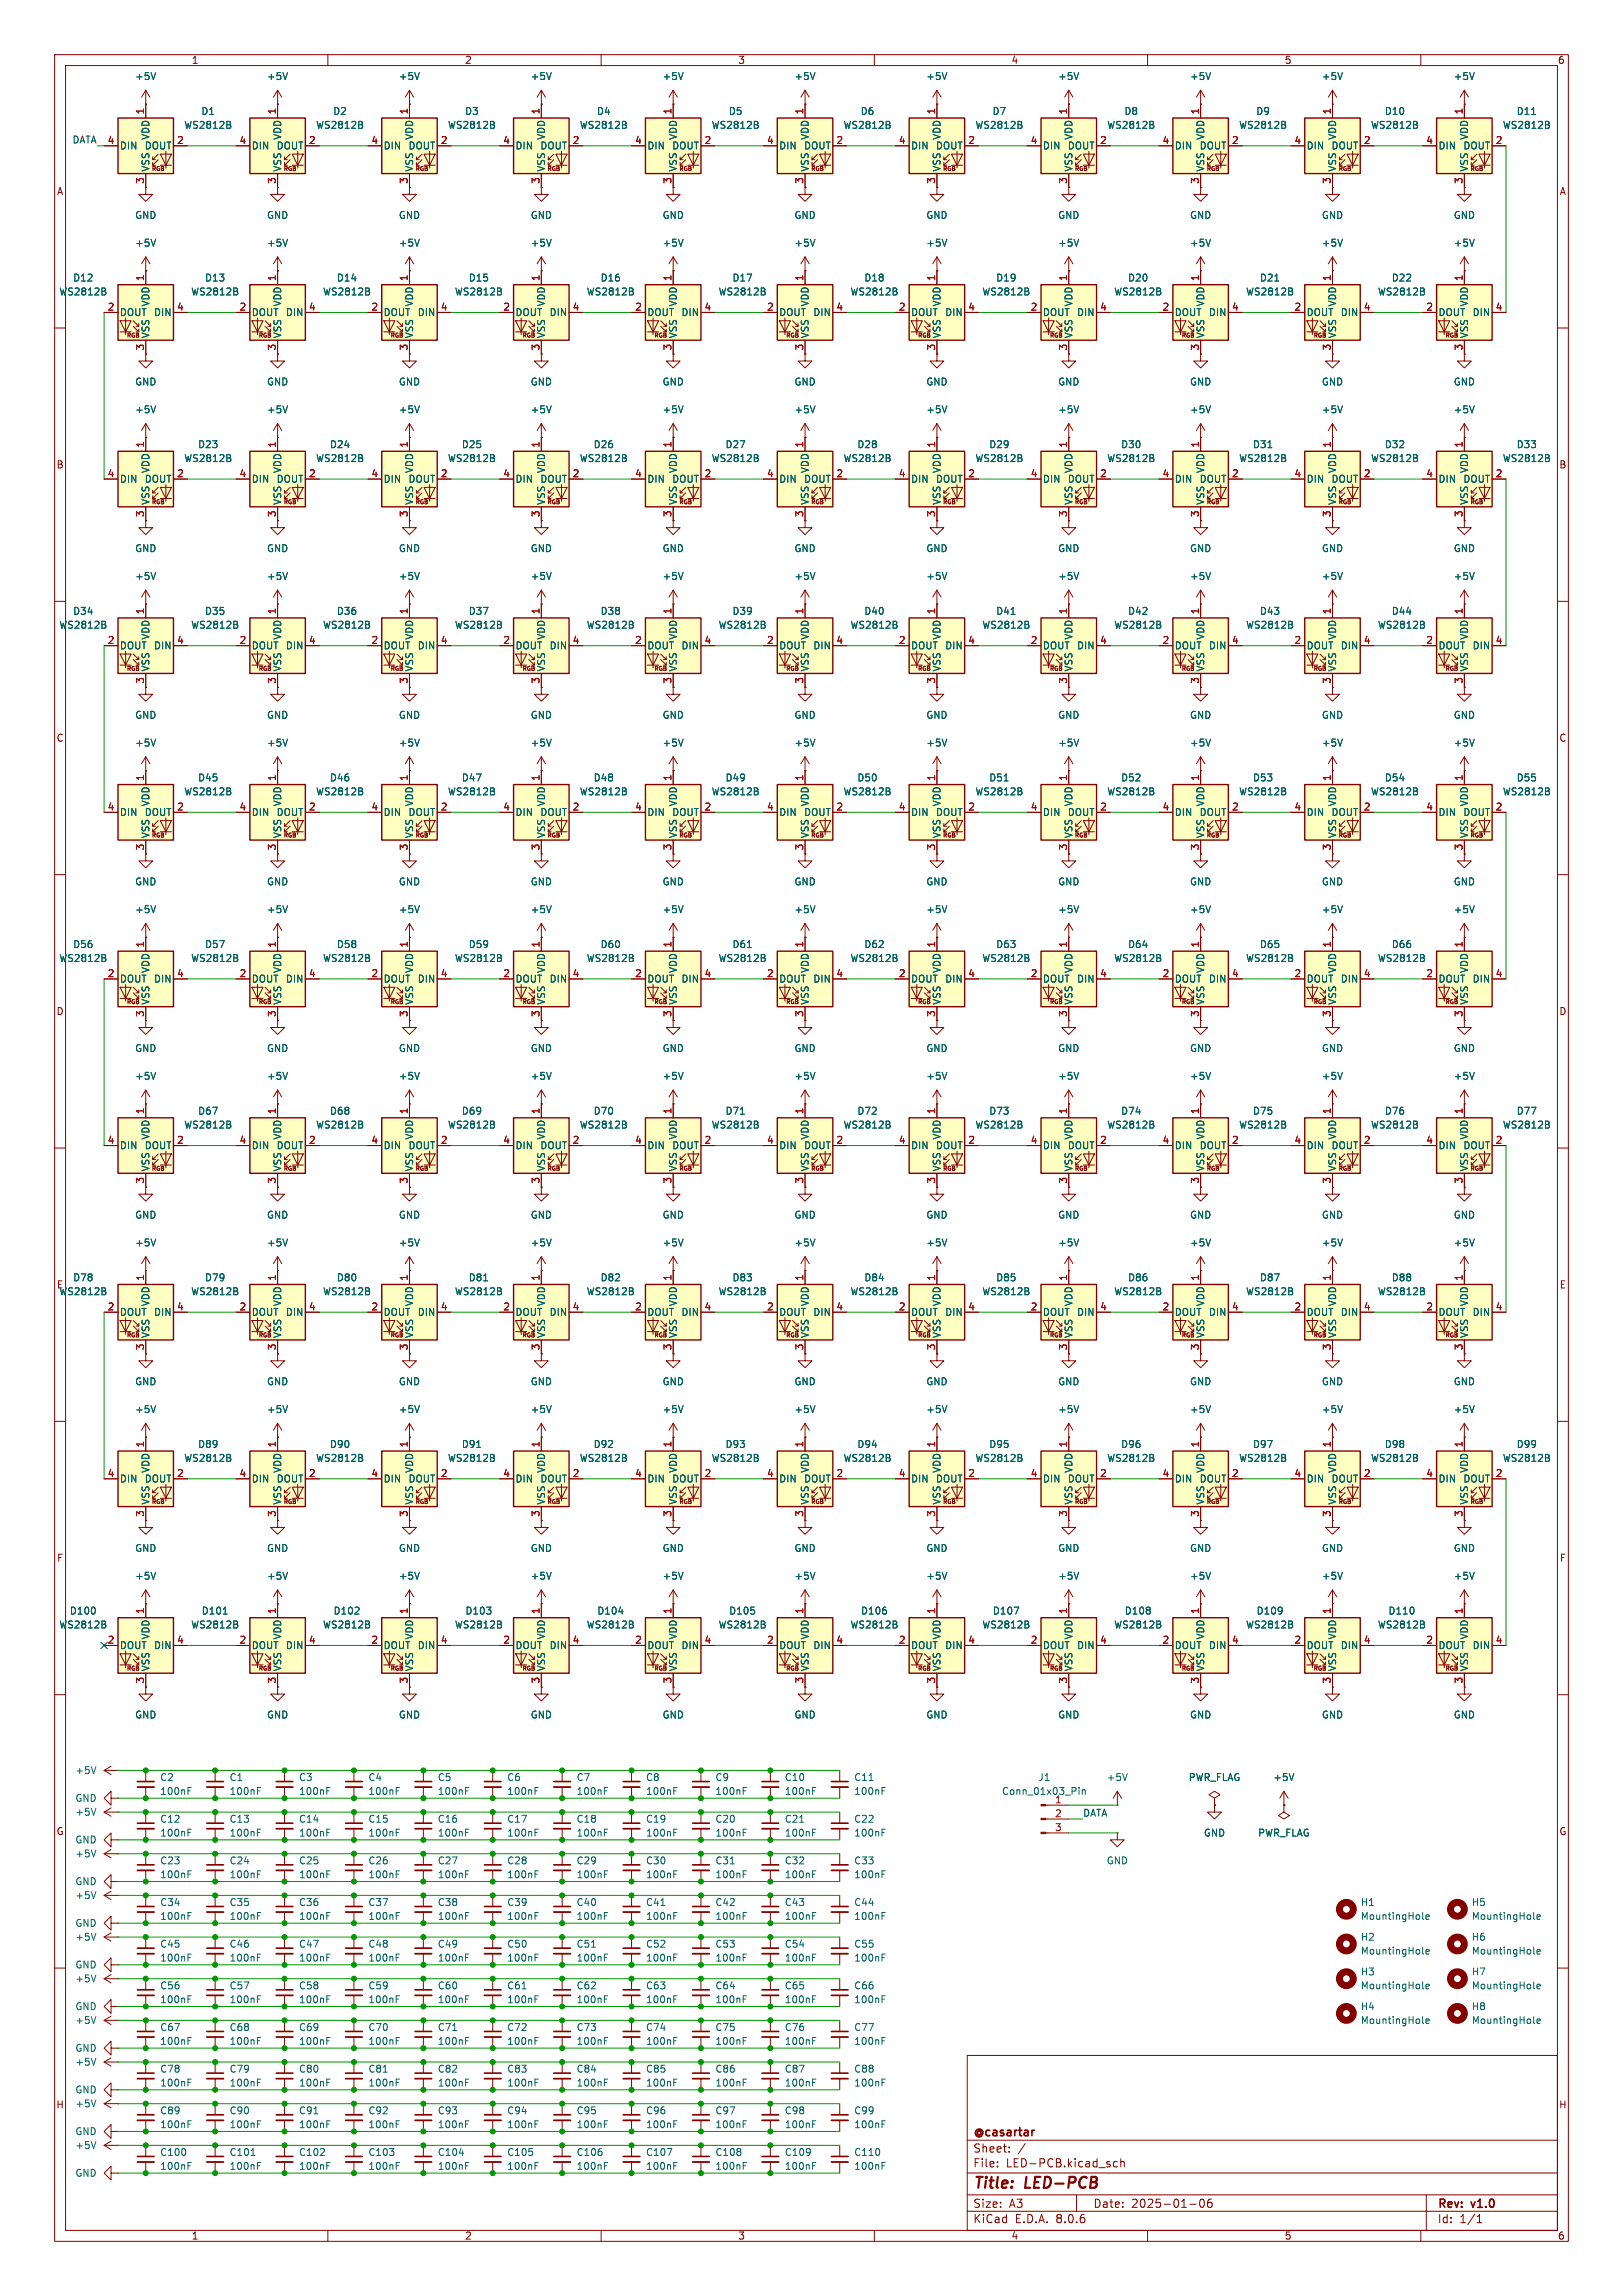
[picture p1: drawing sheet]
<svg xmlns="http://www.w3.org/2000/svg" width="297mm" height="420mm" viewBox="0 0 297 420" stroke-linecap="round" stroke-linejoin="round" font-family="sans-serif">
<defs><g id="words">
<g font-size="2.8" fill="#840000">
<text x="178" y="400.9">Title:</text>
<text x="187.7" y="400.9">LED-PCB</text>
</g>
<g font-size="2.1" fill="#840000">
<text x="178" y="394">Sheet:</text>
<text x="178" y="391.2">@casartar</text>
<text x="178" y="396.7">File:</text>
<text x="184.1" y="396.7">LED-PCB.kicad_sch</text>
<text x="178" y="406.9">KiCad</text>
<text x="178" y="404.1">Size:</text>
<text x="184.7" y="404.1">A3</text>
<text x="185.7" y="406.9">E.D.A.</text>
<text x="193.3" y="406.9">8.0.6</text>
<text x="200" y="404.1">Date:</text>
<text x="207" y="404.1">2025-01-06</text>
<text x="263" y="404.3">Rev:</text>
<text x="263" y="406.9">Id:</text>
<text x="267.1" y="406.9">1/1</text>
<text x="269.4" y="404.3">v1.0</text>
</g>
<g font-size="1.8" fill="#840000">
<text x="35" y="11.9">1</text>
<text x="85" y="11.9">2</text>
<text x="135" y="11.9">3</text>
<text x="185" y="11.9">4</text>
<text x="235" y="11.9">5</text>
<text x="285" y="11.9">6</text>
<text x="10.3" y="35.9">A</text>
<text x="285.3" y="35.9">A</text>
<text x="10.3" y="85.9">B</text>
<text x="285.3" y="85.9">B</text>
<text x="10.3" y="135.9">C</text>
<text x="285.3" y="135.9">C</text>
<text x="10.3" y="185.9">D</text>
<text x="285.3" y="185.9">D</text>
<text x="10.3" y="235.9">E</text>
<text x="285.3" y="235.9">E</text>
<text x="10.3" y="285.9">F</text>
<text x="285.3" y="285.9">F</text>
<text x="10.3" y="335.9">G</text>
<text x="285.3" y="335.9">G</text>
<text x="10.2" y="385.9">H</text>
<text x="285.2" y="385.9">H</text>
<text x="35" y="409.9">1</text>
<text x="85" y="409.9">2</text>
<text x="135" y="409.9">3</text>
<text x="185" y="409.9">4</text>
<text x="235" y="409.9">5</text>
<text x="285" y="409.9">6</text>
</g>
<g font-size="1.8" fill="#006464">
<text x="24.6" y="14.8">+5V</text>
<text x="48.8" y="14.8">+5V</text>
<text x="72.9" y="14.8">+5V</text>
<text x="97" y="14.8">+5V</text>
<text x="121.2" y="14.8">+5V</text>
<text x="145.3" y="14.8">+5V</text>
<text x="169.4" y="14.8">+5V</text>
<text x="193.5" y="14.8">+5V</text>
<text x="217.7" y="14.8">+5V</text>
<text x="241.8" y="14.8">+5V</text>
<text x="265.9" y="14.8">+5V</text>
<text x="33.6" y="23.8">WS2812B</text>
<text x="36.8" y="21.2">D1</text>
<text x="57.7" y="23.8">WS2812B</text>
<text x="60.9" y="21.2">D2</text>
<text x="81.9" y="23.8">WS2812B</text>
<text x="85" y="21.2">D3</text>
<text x="106" y="23.8">WS2812B</text>
<text x="109.1" y="21.2">D4</text>
<text x="130.1" y="23.8">WS2812B</text>
<text x="133.3" y="21.2">D5</text>
<text x="154.3" y="23.8">WS2812B</text>
<text x="157.4" y="21.2">D6</text>
<text x="178.4" y="23.8">WS2812B</text>
<text x="181.5" y="21.2">D7</text>
<text x="202.5" y="23.8">WS2812B</text>
<text x="205.7" y="21.2">D8</text>
<text x="226.7" y="23.8">WS2812B</text>
<text x="229.8" y="21.2">D9</text>
<text x="250.8" y="23.8">WS2812B</text>
<text x="253.3" y="21.2">D10</text>
<text x="274.9" y="23.8">WS2812B</text>
<text x="277.5" y="21.2">D11</text>
<text x="21.8" y="27.5">DIN</text>
<text x="26.4" y="27.5">DOUT</text>
<text x="27.5" y="25.7" transform="rotate(-90 27.5 25.7)">VDD</text>
<text x="46" y="27.5">DIN</text>
<text x="50.5" y="27.5">DOUT</text>
<text x="51.7" y="25.7" transform="rotate(-90 51.7 25.7)">VDD</text>
<text x="70.1" y="27.5">DIN</text>
<text x="74.7" y="27.5">DOUT</text>
<text x="75.8" y="25.7" transform="rotate(-90 75.8 25.7)">VDD</text>
<text x="94.2" y="27.5">DIN</text>
<text x="98.8" y="27.5">DOUT</text>
<text x="99.9" y="25.7" transform="rotate(-90 99.9 25.7)">VDD</text>
<text x="118.4" y="27.5">DIN</text>
<text x="122.9" y="27.5">DOUT</text>
<text x="124.1" y="25.7" transform="rotate(-90 124.1 25.7)">VDD</text>
<text x="142.5" y="27.5">DIN</text>
<text x="147" y="27.5">DOUT</text>
<text x="148.2" y="25.7" transform="rotate(-90 148.2 25.7)">VDD</text>
<text x="166.6" y="27.5">DIN</text>
<text x="171.2" y="27.5">DOUT</text>
<text x="172.3" y="25.7" transform="rotate(-90 172.3 25.7)">VDD</text>
<text x="190.8" y="27.5">DIN</text>
<text x="195.3" y="27.5">DOUT</text>
<text x="196.4" y="25.7" transform="rotate(-90 196.4 25.7)">VDD</text>
<text x="214.9" y="27.5">DIN</text>
<text x="219.4" y="27.5">DOUT</text>
<text x="220.6" y="25.7" transform="rotate(-90 220.6 25.7)">VDD</text>
<text x="239" y="27.5">DIN</text>
<text x="243.6" y="27.5">DOUT</text>
<text x="244.7" y="25.7" transform="rotate(-90 244.7 25.7)">VDD</text>
<text x="263.1" y="27.5">DIN</text>
<text x="267.7" y="27.5">DOUT</text>
<text x="268.8" y="25.7" transform="rotate(-90 268.8 25.7)">VDD</text>
<text x="27.5" y="31.5" transform="rotate(-90 27.5 31.5)">VSS</text>
<text x="51.7" y="31.5" transform="rotate(-90 51.7 31.5)">VSS</text>
<text x="75.8" y="31.5" transform="rotate(-90 75.8 31.5)">VSS</text>
<text x="99.9" y="31.5" transform="rotate(-90 99.9 31.5)">VSS</text>
<text x="124.1" y="31.5" transform="rotate(-90 124.1 31.5)">VSS</text>
<text x="148.2" y="31.5" transform="rotate(-90 148.2 31.5)">VSS</text>
<text x="172.3" y="31.5" transform="rotate(-90 172.3 31.5)">VSS</text>
<text x="196.4" y="31.5" transform="rotate(-90 196.4 31.5)">VSS</text>
<text x="220.6" y="31.5" transform="rotate(-90 220.6 31.5)">VSS</text>
<text x="244.7" y="31.5" transform="rotate(-90 244.7 31.5)">VSS</text>
<text x="268.8" y="31.5" transform="rotate(-90 268.8 31.5)">VSS</text>
<text x="24.6" y="40.2">GND</text>
<text x="48.8" y="40.2">GND</text>
<text x="72.9" y="40.2">GND</text>
<text x="97" y="40.2">GND</text>
<text x="121.2" y="40.2">GND</text>
<text x="145.3" y="40.2">GND</text>
<text x="169.4" y="40.2">GND</text>
<text x="193.5" y="40.2">GND</text>
<text x="217.7" y="40.2">GND</text>
<text x="241.8" y="40.2">GND</text>
<text x="265.9" y="40.2">GND</text>
<text x="24.6" y="45.3">+5V</text>
<text x="48.8" y="45.3">+5V</text>
<text x="72.9" y="45.3">+5V</text>
<text x="97" y="45.3">+5V</text>
<text x="121.2" y="45.3">+5V</text>
<text x="145.3" y="45.3">+5V</text>
<text x="169.4" y="45.3">+5V</text>
<text x="193.5" y="45.3">+5V</text>
<text x="217.7" y="45.3">+5V</text>
<text x="241.8" y="45.3">+5V</text>
<text x="265.9" y="45.3">+5V</text>
<text x="13.3" y="51.7">D12</text>
<text x="37.4" y="51.7">D13</text>
<text x="61.6" y="51.7">D14</text>
<text x="85.7" y="51.7">D15</text>
<text x="109.8" y="51.7">D16</text>
<text x="133.9" y="51.7">D17</text>
<text x="158.1" y="51.7">D18</text>
<text x="182.2" y="51.7">D19</text>
<text x="206.3" y="51.7">D20</text>
<text x="230.5" y="51.7">D21</text>
<text x="254.6" y="51.7">D22</text>
<text x="10.8" y="54.2">WS2812B</text>
<text x="21.8" y="58">DOUT DIN</text>
<text x="27.5" y="56.2" transform="rotate(-90 27.5 56.2)">VDD</text>
<text x="34.9" y="54.2">WS2812B</text>
<text x="46" y="58">DOUT DIN</text>
<text x="51.7" y="56.2" transform="rotate(-90 51.7 56.2)">VDD</text>
<text x="59" y="54.2">WS2812B</text>
<text x="70.1" y="58">DOUT DIN</text>
<text x="75.8" y="56.2" transform="rotate(-90 75.8 56.2)">VDD</text>
<text x="83.1" y="54.2">WS2812B</text>
<text x="94.2" y="58">DOUT DIN</text>
<text x="99.9" y="56.2" transform="rotate(-90 99.9 56.2)">VDD</text>
<text x="107.3" y="54.2">WS2812B</text>
<text x="118.4" y="58">DOUT DIN</text>
<text x="124.1" y="56.2" transform="rotate(-90 124.1 56.2)">VDD</text>
<text x="131.4" y="54.2">WS2812B</text>
<text x="142.5" y="58">DOUT DIN</text>
<text x="148.2" y="56.2" transform="rotate(-90 148.2 56.2)">VDD</text>
<text x="155.5" y="54.2">WS2812B</text>
<text x="166.6" y="58">DOUT DIN</text>
<text x="172.3" y="56.2" transform="rotate(-90 172.3 56.2)">VDD</text>
<text x="179.7" y="54.2">WS2812B</text>
<text x="190.8" y="58">DOUT DIN</text>
<text x="196.4" y="56.2" transform="rotate(-90 196.4 56.2)">VDD</text>
<text x="203.8" y="54.2">WS2812B</text>
<text x="214.9" y="58">DOUT DIN</text>
<text x="220.6" y="56.2" transform="rotate(-90 220.6 56.2)">VDD</text>
<text x="227.9" y="54.2">WS2812B</text>
<text x="239" y="58">DOUT DIN</text>
<text x="244.7" y="56.2" transform="rotate(-90 244.7 56.2)">VDD</text>
<text x="252.1" y="54.2">WS2812B</text>
<text x="263.1" y="58">DOUT DIN</text>
<text x="268.8" y="56.2" transform="rotate(-90 268.8 56.2)">VDD</text>
<text x="27.5" y="62" transform="rotate(-90 27.5 62)">VSS</text>
<text x="51.7" y="62" transform="rotate(-90 51.7 62)">VSS</text>
<text x="75.8" y="62" transform="rotate(-90 75.8 62)">VSS</text>
<text x="99.9" y="62" transform="rotate(-90 99.9 62)">VSS</text>
<text x="124.1" y="62" transform="rotate(-90 124.1 62)">VSS</text>
<text x="148.2" y="62" transform="rotate(-90 148.2 62)">VSS</text>
<text x="172.3" y="62" transform="rotate(-90 172.3 62)">VSS</text>
<text x="196.4" y="62" transform="rotate(-90 196.4 62)">VSS</text>
<text x="220.6" y="62" transform="rotate(-90 220.6 62)">VSS</text>
<text x="244.7" y="62" transform="rotate(-90 244.7 62)">VSS</text>
<text x="268.8" y="62" transform="rotate(-90 268.8 62)">VSS</text>
<text x="24.6" y="70.7">GND</text>
<text x="48.8" y="70.7">GND</text>
<text x="72.9" y="70.7">GND</text>
<text x="97" y="70.7">GND</text>
<text x="121.2" y="70.7">GND</text>
<text x="145.3" y="70.7">GND</text>
<text x="169.4" y="70.7">GND</text>
<text x="193.5" y="70.7">GND</text>
<text x="217.7" y="70.7">GND</text>
<text x="241.8" y="70.7">GND</text>
<text x="265.9" y="70.7">GND</text>
<text x="24.6" y="75.8">+5V</text>
<text x="48.8" y="75.8">+5V</text>
<text x="72.9" y="75.8">+5V</text>
<text x="97" y="75.8">+5V</text>
<text x="121.2" y="75.8">+5V</text>
<text x="145.3" y="75.8">+5V</text>
<text x="169.4" y="75.8">+5V</text>
<text x="193.5" y="75.8">+5V</text>
<text x="217.7" y="75.8">+5V</text>
<text x="241.8" y="75.8">+5V</text>
<text x="265.9" y="75.8">+5V</text>
<text x="36.2" y="82.2">D23</text>
<text x="60.3" y="82.2">D24</text>
<text x="84.4" y="82.2">D25</text>
<text x="108.5" y="82.2">D26</text>
<text x="132.7" y="82.2">D27</text>
<text x="156.8" y="82.2">D28</text>
<text x="180.9" y="82.2">D29</text>
<text x="205.1" y="82.2">D30</text>
<text x="229.2" y="82.2">D31</text>
<text x="253.3" y="82.2">D32</text>
<text x="277.5" y="82.2">D33</text>
<text x="21.8" y="88.5">DIN</text>
<text x="26.4" y="88.5">DOUT</text>
<text x="27.5" y="86.6" transform="rotate(-90 27.5 86.6)">VDD</text>
<text x="33.6" y="84.7">WS2812B</text>
<text x="46" y="88.5">DIN</text>
<text x="50.5" y="88.5">DOUT</text>
<text x="51.7" y="86.6" transform="rotate(-90 51.7 86.6)">VDD</text>
<text x="57.7" y="84.7">WS2812B</text>
<text x="70.1" y="88.5">DIN</text>
<text x="74.7" y="88.5">DOUT</text>
<text x="75.8" y="86.6" transform="rotate(-90 75.8 86.6)">VDD</text>
<text x="81.9" y="84.7">WS2812B</text>
<text x="94.2" y="88.5">DIN</text>
<text x="98.8" y="88.5">DOUT</text>
<text x="99.9" y="86.6" transform="rotate(-90 99.9 86.6)">VDD</text>
<text x="106" y="84.7">WS2812B</text>
<text x="118.4" y="88.5">DIN</text>
<text x="122.9" y="88.5">DOUT</text>
<text x="124.1" y="86.6" transform="rotate(-90 124.1 86.6)">VDD</text>
<text x="130.1" y="84.7">WS2812B</text>
<text x="142.5" y="88.5">DIN</text>
<text x="147" y="88.5">DOUT</text>
<text x="148.2" y="86.6" transform="rotate(-90 148.2 86.6)">VDD</text>
<text x="154.3" y="84.7">WS2812B</text>
<text x="166.6" y="88.5">DIN</text>
<text x="171.2" y="88.5">DOUT</text>
<text x="172.3" y="86.6" transform="rotate(-90 172.3 86.6)">VDD</text>
<text x="178.4" y="84.7">WS2812B</text>
<text x="190.8" y="88.5">DIN</text>
<text x="195.3" y="88.5">DOUT</text>
<text x="196.4" y="86.6" transform="rotate(-90 196.4 86.6)">VDD</text>
<text x="202.5" y="84.7">WS2812B</text>
<text x="214.9" y="88.5">DIN</text>
<text x="219.4" y="88.5">DOUT</text>
<text x="220.6" y="86.6" transform="rotate(-90 220.6 86.6)">VDD</text>
<text x="226.7" y="84.7">WS2812B</text>
<text x="239" y="88.5">DIN</text>
<text x="243.6" y="88.5">DOUT</text>
<text x="244.7" y="86.6" transform="rotate(-90 244.7 86.6)">VDD</text>
<text x="250.8" y="84.7">WS2812B</text>
<text x="263.1" y="88.5">DIN</text>
<text x="267.7" y="88.5">DOUT</text>
<text x="268.8" y="86.6" transform="rotate(-90 268.8 86.6)">VDD</text>
<text x="274.9" y="84.7">WS2812B</text>
<text x="27.5" y="92.5" transform="rotate(-90 27.5 92.5)">VSS</text>
<text x="51.7" y="92.5" transform="rotate(-90 51.7 92.5)">VSS</text>
<text x="75.8" y="92.5" transform="rotate(-90 75.8 92.5)">VSS</text>
<text x="99.9" y="92.5" transform="rotate(-90 99.9 92.5)">VSS</text>
<text x="124.1" y="92.5" transform="rotate(-90 124.1 92.5)">VSS</text>
<text x="148.2" y="92.5" transform="rotate(-90 148.2 92.5)">VSS</text>
<text x="172.3" y="92.5" transform="rotate(-90 172.3 92.5)">VSS</text>
<text x="196.4" y="92.5" transform="rotate(-90 196.4 92.5)">VSS</text>
<text x="220.6" y="92.5" transform="rotate(-90 220.6 92.5)">VSS</text>
<text x="244.7" y="92.5" transform="rotate(-90 244.7 92.5)">VSS</text>
<text x="268.8" y="92.5" transform="rotate(-90 268.8 92.5)">VSS</text>
<text x="24.6" y="101.2">GND</text>
<text x="48.8" y="101.2">GND</text>
<text x="72.9" y="101.2">GND</text>
<text x="97" y="101.2">GND</text>
<text x="121.2" y="101.2">GND</text>
<text x="145.3" y="101.2">GND</text>
<text x="169.4" y="101.2">GND</text>
<text x="193.5" y="101.2">GND</text>
<text x="217.7" y="101.2">GND</text>
<text x="241.8" y="101.2">GND</text>
<text x="265.9" y="101.2">GND</text>
<text x="24.6" y="106.3">+5V</text>
<text x="48.8" y="106.3">+5V</text>
<text x="72.9" y="106.3">+5V</text>
<text x="97" y="106.3">+5V</text>
<text x="121.2" y="106.3">+5V</text>
<text x="145.3" y="106.3">+5V</text>
<text x="169.4" y="106.3">+5V</text>
<text x="193.5" y="106.3">+5V</text>
<text x="217.7" y="106.3">+5V</text>
<text x="241.8" y="106.3">+5V</text>
<text x="265.9" y="106.3">+5V</text>
<text x="13.3" y="112.7">D34</text>
<text x="37.4" y="112.7">D35</text>
<text x="61.6" y="112.7">D36</text>
<text x="85.7" y="112.7">D37</text>
<text x="109.8" y="112.7">D38</text>
<text x="133.9" y="112.7">D39</text>
<text x="158.1" y="112.7">D40</text>
<text x="182.2" y="112.7">D41</text>
<text x="206.3" y="112.7">D42</text>
<text x="230.5" y="112.7">D43</text>
<text x="254.6" y="112.7">D44</text>
<text x="10.8" y="115.2">WS2812B</text>
<text x="21.8" y="119">DOUT DIN</text>
<text x="27.5" y="117.1" transform="rotate(-90 27.5 117.1)">VDD</text>
<text x="34.9" y="115.2">WS2812B</text>
<text x="46" y="119">DOUT DIN</text>
<text x="51.7" y="117.1" transform="rotate(-90 51.7 117.1)">VDD</text>
<text x="59" y="115.2">WS2812B</text>
<text x="70.1" y="119">DOUT DIN</text>
<text x="75.8" y="117.1" transform="rotate(-90 75.8 117.1)">VDD</text>
<text x="83.1" y="115.2">WS2812B</text>
<text x="94.2" y="119">DOUT DIN</text>
<text x="99.9" y="117.1" transform="rotate(-90 99.9 117.1)">VDD</text>
<text x="107.3" y="115.2">WS2812B</text>
<text x="118.4" y="119">DOUT DIN</text>
<text x="124.1" y="117.1" transform="rotate(-90 124.1 117.1)">VDD</text>
<text x="131.4" y="115.2">WS2812B</text>
<text x="142.5" y="119">DOUT DIN</text>
<text x="148.2" y="117.1" transform="rotate(-90 148.2 117.1)">VDD</text>
<text x="155.5" y="115.2">WS2812B</text>
<text x="166.6" y="119">DOUT DIN</text>
<text x="172.3" y="117.1" transform="rotate(-90 172.3 117.1)">VDD</text>
<text x="179.7" y="115.2">WS2812B</text>
<text x="190.8" y="119">DOUT DIN</text>
<text x="196.4" y="117.1" transform="rotate(-90 196.4 117.1)">VDD</text>
<text x="203.8" y="115.2">WS2812B</text>
<text x="214.9" y="119">DOUT DIN</text>
<text x="220.6" y="117.1" transform="rotate(-90 220.6 117.1)">VDD</text>
<text x="227.9" y="115.2">WS2812B</text>
<text x="239" y="119">DOUT DIN</text>
<text x="244.7" y="117.1" transform="rotate(-90 244.7 117.1)">VDD</text>
<text x="252.1" y="115.2">WS2812B</text>
<text x="263.1" y="119">DOUT DIN</text>
<text x="268.8" y="117.1" transform="rotate(-90 268.8 117.1)">VDD</text>
<text x="27.5" y="122.9" transform="rotate(-90 27.5 122.9)">VSS</text>
<text x="51.7" y="122.9" transform="rotate(-90 51.7 122.9)">VSS</text>
<text x="75.8" y="122.9" transform="rotate(-90 75.8 122.9)">VSS</text>
<text x="99.9" y="122.9" transform="rotate(-90 99.9 122.9)">VSS</text>
<text x="124.1" y="122.9" transform="rotate(-90 124.1 122.9)">VSS</text>
<text x="148.2" y="122.9" transform="rotate(-90 148.2 122.9)">VSS</text>
<text x="172.3" y="122.9" transform="rotate(-90 172.3 122.9)">VSS</text>
<text x="196.4" y="122.9" transform="rotate(-90 196.4 122.9)">VSS</text>
<text x="220.6" y="122.9" transform="rotate(-90 220.6 122.9)">VSS</text>
<text x="244.7" y="122.9" transform="rotate(-90 244.7 122.9)">VSS</text>
<text x="268.8" y="122.9" transform="rotate(-90 268.8 122.9)">VSS</text>
<text x="24.6" y="131.7">GND</text>
<text x="48.8" y="131.7">GND</text>
<text x="72.9" y="131.7">GND</text>
<text x="97" y="131.7">GND</text>
<text x="121.2" y="131.7">GND</text>
<text x="145.3" y="131.7">GND</text>
<text x="169.4" y="131.7">GND</text>
<text x="193.5" y="131.7">GND</text>
<text x="217.7" y="131.7">GND</text>
<text x="241.8" y="131.7">GND</text>
<text x="265.9" y="131.7">GND</text>
<text x="24.6" y="136.8">+5V</text>
<text x="48.8" y="136.8">+5V</text>
<text x="72.9" y="136.8">+5V</text>
<text x="97" y="136.8">+5V</text>
<text x="121.2" y="136.8">+5V</text>
<text x="145.3" y="136.8">+5V</text>
<text x="169.4" y="136.8">+5V</text>
<text x="193.5" y="136.8">+5V</text>
<text x="217.7" y="136.8">+5V</text>
<text x="241.8" y="136.8">+5V</text>
<text x="265.9" y="136.8">+5V</text>
<text x="36.2" y="143.1">D45</text>
<text x="60.3" y="143.1">D46</text>
<text x="84.4" y="143.1">D47</text>
<text x="108.5" y="143.1">D48</text>
<text x="132.7" y="143.1">D49</text>
<text x="156.8" y="143.1">D50</text>
<text x="180.9" y="143.1">D51</text>
<text x="205.1" y="143.1">D52</text>
<text x="229.2" y="143.1">D53</text>
<text x="253.3" y="143.1">D54</text>
<text x="277.5" y="143.1">D55</text>
<text x="21.8" y="149.5">DIN</text>
<text x="26.4" y="149.5">DOUT</text>
<text x="27.5" y="147.6" transform="rotate(-90 27.5 147.6)">VDD</text>
<text x="33.6" y="145.7">WS2812B</text>
<text x="46" y="149.5">DIN</text>
<text x="50.5" y="149.5">DOUT</text>
<text x="51.7" y="147.6" transform="rotate(-90 51.7 147.6)">VDD</text>
<text x="57.7" y="145.7">WS2812B</text>
<text x="70.1" y="149.5">DIN</text>
<text x="74.7" y="149.5">DOUT</text>
<text x="75.8" y="147.6" transform="rotate(-90 75.8 147.6)">VDD</text>
<text x="81.9" y="145.7">WS2812B</text>
<text x="94.2" y="149.5">DIN</text>
<text x="98.8" y="149.5">DOUT</text>
<text x="99.9" y="147.6" transform="rotate(-90 99.9 147.6)">VDD</text>
<text x="106" y="145.7">WS2812B</text>
<text x="118.4" y="149.5">DIN</text>
<text x="122.9" y="149.5">DOUT</text>
<text x="124.1" y="147.6" transform="rotate(-90 124.1 147.6)">VDD</text>
<text x="130.1" y="145.7">WS2812B</text>
<text x="142.5" y="149.5">DIN</text>
<text x="147" y="149.5">DOUT</text>
<text x="148.2" y="147.6" transform="rotate(-90 148.2 147.6)">VDD</text>
<text x="154.3" y="145.7">WS2812B</text>
<text x="166.6" y="149.5">DIN</text>
<text x="171.2" y="149.5">DOUT</text>
<text x="172.3" y="147.6" transform="rotate(-90 172.3 147.6)">VDD</text>
<text x="178.4" y="145.7">WS2812B</text>
<text x="190.8" y="149.5">DIN</text>
<text x="195.3" y="149.5">DOUT</text>
<text x="196.4" y="147.6" transform="rotate(-90 196.4 147.6)">VDD</text>
<text x="202.5" y="145.7">WS2812B</text>
<text x="214.9" y="149.5">DIN</text>
<text x="219.4" y="149.5">DOUT</text>
<text x="220.6" y="147.6" transform="rotate(-90 220.6 147.6)">VDD</text>
<text x="226.7" y="145.7">WS2812B</text>
<text x="239" y="149.5">DIN</text>
<text x="243.6" y="149.5">DOUT</text>
<text x="244.7" y="147.6" transform="rotate(-90 244.7 147.6)">VDD</text>
<text x="250.8" y="145.7">WS2812B</text>
<text x="263.1" y="149.5">DIN</text>
<text x="267.7" y="149.5">DOUT</text>
<text x="268.8" y="147.6" transform="rotate(-90 268.8 147.6)">VDD</text>
<text x="274.9" y="145.7">WS2812B</text>
<text x="27.5" y="153.4" transform="rotate(-90 27.5 153.4)">VSS</text>
<text x="51.7" y="153.4" transform="rotate(-90 51.7 153.4)">VSS</text>
<text x="75.8" y="153.4" transform="rotate(-90 75.8 153.4)">VSS</text>
<text x="99.9" y="153.4" transform="rotate(-90 99.9 153.4)">VSS</text>
<text x="124.1" y="153.4" transform="rotate(-90 124.1 153.4)">VSS</text>
<text x="148.2" y="153.4" transform="rotate(-90 148.2 153.4)">VSS</text>
<text x="172.3" y="153.4" transform="rotate(-90 172.3 153.4)">VSS</text>
<text x="196.4" y="153.4" transform="rotate(-90 196.4 153.4)">VSS</text>
<text x="220.6" y="153.4" transform="rotate(-90 220.6 153.4)">VSS</text>
<text x="244.7" y="153.4" transform="rotate(-90 244.7 153.4)">VSS</text>
<text x="268.8" y="153.4" transform="rotate(-90 268.8 153.4)">VSS</text>
<text x="24.6" y="162.2">GND</text>
<text x="24.6" y="167.2">+5V</text>
<text x="48.8" y="162.2">GND</text>
<text x="48.8" y="167.2">+5V</text>
<text x="72.9" y="162.2">GND</text>
<text x="72.9" y="167.2">+5V</text>
<text x="97" y="167.2">+5V</text>
<text x="97" y="162.2">GND</text>
<text x="121.2" y="167.2">+5V</text>
<text x="121.2" y="162.2">GND</text>
<text x="145.3" y="162.2">GND</text>
<text x="145.3" y="167.2">+5V</text>
<text x="169.4" y="162.2">GND</text>
<text x="169.4" y="167.2">+5V</text>
<text x="193.5" y="167.2">+5V</text>
<text x="193.5" y="162.2">GND</text>
<text x="217.7" y="162.2">GND</text>
<text x="217.7" y="167.2">+5V</text>
<text x="241.8" y="162.2">GND</text>
<text x="241.8" y="167.2">+5V</text>
<text x="265.9" y="162.2">GND</text>
<text x="265.9" y="167.2">+5V</text>
<text x="13.3" y="173.6">D56</text>
<text x="37.4" y="173.6">D57</text>
<text x="61.6" y="173.6">D58</text>
<text x="85.7" y="173.6">D59</text>
<text x="109.8" y="173.6">D60</text>
<text x="133.9" y="173.6">D61</text>
<text x="158.1" y="173.6">D62</text>
<text x="182.2" y="173.6">D63</text>
<text x="206.3" y="173.6">D64</text>
<text x="230.5" y="173.6">D65</text>
<text x="254.6" y="173.6">D66</text>
<text x="10.8" y="176.2">WS2812B</text>
<text x="21.8" y="179.9">DOUT DIN</text>
<text x="27.5" y="178.1" transform="rotate(-90 27.5 178.1)">VDD</text>
<text x="34.9" y="176.2">WS2812B</text>
<text x="46" y="179.9">DOUT DIN</text>
<text x="51.7" y="178.1" transform="rotate(-90 51.7 178.1)">VDD</text>
<text x="59" y="176.2">WS2812B</text>
<text x="70.1" y="179.9">DOUT DIN</text>
<text x="75.8" y="178.1" transform="rotate(-90 75.8 178.1)">VDD</text>
<text x="83.1" y="176.2">WS2812B</text>
<text x="94.2" y="179.9">DOUT DIN</text>
<text x="99.9" y="178.1" transform="rotate(-90 99.9 178.1)">VDD</text>
<text x="107.3" y="176.2">WS2812B</text>
<text x="118.4" y="179.9">DOUT DIN</text>
<text x="124.1" y="178.1" transform="rotate(-90 124.1 178.1)">VDD</text>
<text x="131.4" y="176.2">WS2812B</text>
<text x="142.5" y="179.9">DOUT DIN</text>
<text x="148.2" y="178.1" transform="rotate(-90 148.2 178.1)">VDD</text>
<text x="155.5" y="176.2">WS2812B</text>
<text x="166.6" y="179.9">DOUT DIN</text>
<text x="172.3" y="178.1" transform="rotate(-90 172.3 178.1)">VDD</text>
<text x="179.7" y="176.2">WS2812B</text>
<text x="190.8" y="179.9">DOUT DIN</text>
<text x="196.4" y="178.1" transform="rotate(-90 196.4 178.1)">VDD</text>
<text x="203.8" y="176.2">WS2812B</text>
<text x="214.9" y="179.9">DOUT DIN</text>
<text x="220.6" y="178.1" transform="rotate(-90 220.6 178.1)">VDD</text>
<text x="227.9" y="176.2">WS2812B</text>
<text x="239" y="179.9">DOUT DIN</text>
<text x="244.7" y="178.1" transform="rotate(-90 244.7 178.1)">VDD</text>
<text x="252.1" y="176.2">WS2812B</text>
<text x="263.1" y="179.9">DOUT DIN</text>
<text x="268.8" y="178.1" transform="rotate(-90 268.8 178.1)">VDD</text>
<text x="27.5" y="183.9" transform="rotate(-90 27.5 183.9)">VSS</text>
<text x="51.7" y="183.9" transform="rotate(-90 51.7 183.9)">VSS</text>
<text x="75.8" y="183.9" transform="rotate(-90 75.8 183.9)">VSS</text>
<text x="99.9" y="183.9" transform="rotate(-90 99.9 183.9)">VSS</text>
<text x="124.1" y="183.9" transform="rotate(-90 124.1 183.9)">VSS</text>
<text x="148.2" y="183.9" transform="rotate(-90 148.2 183.9)">VSS</text>
<text x="172.3" y="183.9" transform="rotate(-90 172.3 183.9)">VSS</text>
<text x="196.4" y="183.9" transform="rotate(-90 196.4 183.9)">VSS</text>
<text x="220.6" y="183.9" transform="rotate(-90 220.6 183.9)">VSS</text>
<text x="244.7" y="183.9" transform="rotate(-90 244.7 183.9)">VSS</text>
<text x="268.8" y="183.9" transform="rotate(-90 268.8 183.9)">VSS</text>
<text x="24.6" y="197.7">+5V</text>
<text x="24.6" y="192.6">GND</text>
<text x="48.8" y="197.7">+5V</text>
<text x="48.8" y="192.6">GND</text>
<text x="72.9" y="197.7">+5V</text>
<text x="72.9" y="192.6">GND</text>
<text x="97" y="192.6">GND</text>
<text x="97" y="197.7">+5V</text>
<text x="121.2" y="192.6">GND</text>
<text x="121.2" y="197.7">+5V</text>
<text x="145.3" y="192.6">GND</text>
<text x="145.3" y="197.7">+5V</text>
<text x="169.4" y="197.7">+5V</text>
<text x="169.4" y="192.6">GND</text>
<text x="193.5" y="192.6">GND</text>
<text x="193.5" y="197.7">+5V</text>
<text x="217.7" y="192.6">GND</text>
<text x="217.7" y="197.7">+5V</text>
<text x="241.8" y="192.6">GND</text>
<text x="241.8" y="197.7">+5V</text>
<text x="265.9" y="192.6">GND</text>
<text x="265.9" y="197.7">+5V</text>
<text x="27.5" y="208.6" transform="rotate(-90 27.5 208.6)">VDD</text>
<text x="33.6" y="206.6">WS2812B</text>
<text x="36.2" y="204.1">D67</text>
<text x="51.7" y="208.6" transform="rotate(-90 51.7 208.6)">VDD</text>
<text x="57.7" y="206.6">WS2812B</text>
<text x="60.3" y="204.1">D68</text>
<text x="75.8" y="208.6" transform="rotate(-90 75.8 208.6)">VDD</text>
<text x="81.9" y="206.6">WS2812B</text>
<text x="84.4" y="204.1">D69</text>
<text x="99.9" y="208.6" transform="rotate(-90 99.9 208.6)">VDD</text>
<text x="106" y="206.6">WS2812B</text>
<text x="108.5" y="204.1">D70</text>
<text x="124.1" y="208.6" transform="rotate(-90 124.1 208.6)">VDD</text>
<text x="130.1" y="206.6">WS2812B</text>
<text x="132.7" y="204.1">D71</text>
<text x="148.2" y="208.6" transform="rotate(-90 148.2 208.6)">VDD</text>
<text x="154.3" y="206.6">WS2812B</text>
<text x="156.8" y="204.1">D72</text>
<text x="172.3" y="208.6" transform="rotate(-90 172.3 208.6)">VDD</text>
<text x="178.4" y="206.6">WS2812B</text>
<text x="180.9" y="204.1">D73</text>
<text x="196.4" y="208.6" transform="rotate(-90 196.4 208.6)">VDD</text>
<text x="202.5" y="206.6">WS2812B</text>
<text x="205.1" y="204.1">D74</text>
<text x="220.6" y="208.6" transform="rotate(-90 220.6 208.6)">VDD</text>
<text x="226.7" y="206.6">WS2812B</text>
<text x="229.2" y="204.1">D75</text>
<text x="244.7" y="208.6" transform="rotate(-90 244.7 208.6)">VDD</text>
<text x="250.8" y="206.6">WS2812B</text>
<text x="253.3" y="204.1">D76</text>
<text x="268.8" y="208.6" transform="rotate(-90 268.8 208.6)">VDD</text>
<text x="274.9" y="206.6">WS2812B</text>
<text x="277.5" y="204.1">D77</text>
<text x="21.8" y="210.4">DIN</text>
<text x="26.4" y="210.4">DOUT</text>
<text x="27.5" y="214.4" transform="rotate(-90 27.5 214.4)">VSS</text>
<text x="46" y="210.4">DIN</text>
<text x="50.5" y="210.4">DOUT</text>
<text x="51.7" y="214.4" transform="rotate(-90 51.7 214.4)">VSS</text>
<text x="70.1" y="210.4">DIN</text>
<text x="74.7" y="210.4">DOUT</text>
<text x="75.8" y="214.4" transform="rotate(-90 75.8 214.4)">VSS</text>
<text x="94.2" y="210.4">DIN</text>
<text x="98.8" y="210.4">DOUT</text>
<text x="99.9" y="214.4" transform="rotate(-90 99.9 214.4)">VSS</text>
<text x="118.4" y="210.4">DIN</text>
<text x="122.9" y="210.4">DOUT</text>
<text x="124.1" y="214.4" transform="rotate(-90 124.1 214.4)">VSS</text>
<text x="142.5" y="210.4">DIN</text>
<text x="147" y="210.4">DOUT</text>
<text x="148.2" y="214.4" transform="rotate(-90 148.2 214.4)">VSS</text>
<text x="166.6" y="210.4">DIN</text>
<text x="171.2" y="210.4">DOUT</text>
<text x="172.3" y="214.4" transform="rotate(-90 172.3 214.4)">VSS</text>
<text x="190.8" y="210.4">DIN</text>
<text x="195.3" y="210.4">DOUT</text>
<text x="196.4" y="214.4" transform="rotate(-90 196.4 214.4)">VSS</text>
<text x="214.9" y="210.4">DIN</text>
<text x="219.4" y="210.4">DOUT</text>
<text x="220.6" y="214.4" transform="rotate(-90 220.6 214.4)">VSS</text>
<text x="239" y="210.4">DIN</text>
<text x="243.6" y="210.4">DOUT</text>
<text x="244.7" y="214.4" transform="rotate(-90 244.7 214.4)">VSS</text>
<text x="263.1" y="210.4">DIN</text>
<text x="267.7" y="210.4">DOUT</text>
<text x="268.8" y="214.4" transform="rotate(-90 268.8 214.4)">VSS</text>
<text x="24.6" y="223.1">GND</text>
<text x="48.8" y="223.1">GND</text>
<text x="72.9" y="223.1">GND</text>
<text x="97" y="223.1">GND</text>
<text x="121.2" y="223.1">GND</text>
<text x="145.3" y="223.1">GND</text>
<text x="169.4" y="223.1">GND</text>
<text x="193.5" y="223.1">GND</text>
<text x="217.7" y="223.1">GND</text>
<text x="241.8" y="223.1">GND</text>
<text x="265.9" y="223.1">GND</text>
<text x="24.6" y="228.2">+5V</text>
<text x="48.8" y="228.2">+5V</text>
<text x="72.9" y="228.2">+5V</text>
<text x="97" y="228.2">+5V</text>
<text x="121.2" y="228.2">+5V</text>
<text x="145.3" y="228.2">+5V</text>
<text x="169.4" y="228.2">+5V</text>
<text x="193.5" y="228.2">+5V</text>
<text x="217.7" y="228.2">+5V</text>
<text x="241.8" y="228.2">+5V</text>
<text x="265.9" y="228.2">+5V</text>
<text x="10.8" y="237.1">WS2812B</text>
<text x="13.3" y="234.6">D78</text>
<text x="27.5" y="239" transform="rotate(-90 27.5 239)">VDD</text>
<text x="34.9" y="237.1">WS2812B</text>
<text x="37.4" y="234.6">D79</text>
<text x="51.7" y="239" transform="rotate(-90 51.7 239)">VDD</text>
<text x="59" y="237.1">WS2812B</text>
<text x="61.6" y="234.6">D80</text>
<text x="75.8" y="239" transform="rotate(-90 75.8 239)">VDD</text>
<text x="83.1" y="237.1">WS2812B</text>
<text x="85.7" y="234.6">D81</text>
<text x="99.9" y="239" transform="rotate(-90 99.9 239)">VDD</text>
<text x="107.3" y="237.1">WS2812B</text>
<text x="109.8" y="234.6">D82</text>
<text x="124.1" y="239" transform="rotate(-90 124.1 239)">VDD</text>
<text x="131.4" y="237.1">WS2812B</text>
<text x="133.9" y="234.6">D83</text>
<text x="148.2" y="239" transform="rotate(-90 148.2 239)">VDD</text>
<text x="155.5" y="237.1">WS2812B</text>
<text x="158.1" y="234.6">D84</text>
<text x="172.3" y="239" transform="rotate(-90 172.3 239)">VDD</text>
<text x="179.7" y="237.1">WS2812B</text>
<text x="182.2" y="234.6">D85</text>
<text x="196.4" y="239" transform="rotate(-90 196.4 239)">VDD</text>
<text x="203.8" y="237.1">WS2812B</text>
<text x="206.3" y="234.6">D86</text>
<text x="220.6" y="239" transform="rotate(-90 220.6 239)">VDD</text>
<text x="227.9" y="237.1">WS2812B</text>
<text x="230.5" y="234.6">D87</text>
<text x="244.7" y="239" transform="rotate(-90 244.7 239)">VDD</text>
<text x="252.1" y="237.1">WS2812B</text>
<text x="254.6" y="234.6">D88</text>
<text x="268.8" y="239" transform="rotate(-90 268.8 239)">VDD</text>
<text x="21.8" y="240.9">DOUT DIN</text>
<text x="27.5" y="244.9" transform="rotate(-90 27.5 244.9)">VSS</text>
<text x="46" y="240.9">DOUT DIN</text>
<text x="51.7" y="244.9" transform="rotate(-90 51.7 244.9)">VSS</text>
<text x="70.1" y="240.9">DOUT DIN</text>
<text x="75.8" y="244.9" transform="rotate(-90 75.8 244.9)">VSS</text>
<text x="94.2" y="240.9">DOUT DIN</text>
<text x="99.9" y="244.9" transform="rotate(-90 99.9 244.9)">VSS</text>
<text x="118.4" y="240.9">DOUT DIN</text>
<text x="124.1" y="244.9" transform="rotate(-90 124.1 244.9)">VSS</text>
<text x="142.5" y="240.9">DOUT DIN</text>
<text x="148.2" y="244.9" transform="rotate(-90 148.2 244.9)">VSS</text>
<text x="166.6" y="240.9">DOUT DIN</text>
<text x="172.3" y="244.9" transform="rotate(-90 172.3 244.9)">VSS</text>
<text x="190.8" y="240.9">DOUT DIN</text>
<text x="196.4" y="244.9" transform="rotate(-90 196.4 244.9)">VSS</text>
<text x="214.9" y="240.9">DOUT DIN</text>
<text x="220.6" y="244.9" transform="rotate(-90 220.6 244.9)">VSS</text>
<text x="239" y="240.9">DOUT DIN</text>
<text x="244.7" y="244.9" transform="rotate(-90 244.7 244.9)">VSS</text>
<text x="263.1" y="240.9">DOUT DIN</text>
<text x="268.8" y="244.9" transform="rotate(-90 268.8 244.9)">VSS</text>
<text x="24.6" y="253.6">GND</text>
<text x="48.8" y="253.6">GND</text>
<text x="72.9" y="253.6">GND</text>
<text x="97" y="253.6">GND</text>
<text x="121.2" y="253.6">GND</text>
<text x="145.3" y="253.6">GND</text>
<text x="169.4" y="253.6">GND</text>
<text x="193.5" y="253.6">GND</text>
<text x="217.7" y="253.6">GND</text>
<text x="241.8" y="253.6">GND</text>
<text x="265.9" y="253.6">GND</text>
<text x="24.6" y="258.7">+5V</text>
<text x="48.8" y="258.7">+5V</text>
<text x="72.9" y="258.7">+5V</text>
<text x="97" y="258.7">+5V</text>
<text x="121.2" y="258.7">+5V</text>
<text x="145.3" y="258.7">+5V</text>
<text x="169.4" y="258.7">+5V</text>
<text x="193.5" y="258.7">+5V</text>
<text x="217.7" y="258.7">+5V</text>
<text x="241.8" y="258.7">+5V</text>
<text x="265.9" y="258.7">+5V</text>
<text x="27.5" y="269.5" transform="rotate(-90 27.5 269.5)">VDD</text>
<text x="33.6" y="267.6">WS2812B</text>
<text x="36.2" y="265.1">D89</text>
<text x="51.7" y="269.5" transform="rotate(-90 51.7 269.5)">VDD</text>
<text x="57.7" y="267.6">WS2812B</text>
<text x="60.3" y="265.1">D90</text>
<text x="75.8" y="269.5" transform="rotate(-90 75.8 269.5)">VDD</text>
<text x="81.9" y="267.6">WS2812B</text>
<text x="84.4" y="265.1">D91</text>
<text x="99.9" y="269.5" transform="rotate(-90 99.9 269.5)">VDD</text>
<text x="106" y="267.6">WS2812B</text>
<text x="108.5" y="265.1">D92</text>
<text x="124.1" y="269.5" transform="rotate(-90 124.1 269.5)">VDD</text>
<text x="130.1" y="267.6">WS2812B</text>
<text x="132.7" y="265.1">D93</text>
<text x="148.2" y="269.5" transform="rotate(-90 148.2 269.5)">VDD</text>
<text x="154.3" y="267.6">WS2812B</text>
<text x="156.8" y="265.1">D94</text>
<text x="172.3" y="269.5" transform="rotate(-90 172.3 269.5)">VDD</text>
<text x="178.4" y="267.6">WS2812B</text>
<text x="180.9" y="265.1">D95</text>
<text x="196.4" y="269.5" transform="rotate(-90 196.4 269.5)">VDD</text>
<text x="202.5" y="267.6">WS2812B</text>
<text x="205.1" y="265.1">D96</text>
<text x="220.6" y="269.5" transform="rotate(-90 220.6 269.5)">VDD</text>
<text x="226.7" y="267.6">WS2812B</text>
<text x="229.2" y="265.1">D97</text>
<text x="244.7" y="269.5" transform="rotate(-90 244.7 269.5)">VDD</text>
<text x="250.8" y="267.6">WS2812B</text>
<text x="253.3" y="265.1">D98</text>
<text x="268.8" y="269.5" transform="rotate(-90 268.8 269.5)">VDD</text>
<text x="274.9" y="267.6">WS2812B</text>
<text x="277.5" y="265.1">D99</text>
<text x="21.8" y="271.4">DIN</text>
<text x="26.4" y="271.4">DOUT</text>
<text x="27.5" y="275.3" transform="rotate(-90 27.5 275.3)">VSS</text>
<text x="46" y="271.4">DIN</text>
<text x="50.5" y="271.4">DOUT</text>
<text x="51.7" y="275.3" transform="rotate(-90 51.7 275.3)">VSS</text>
<text x="70.1" y="271.4">DIN</text>
<text x="74.7" y="271.4">DOUT</text>
<text x="75.8" y="275.3" transform="rotate(-90 75.8 275.3)">VSS</text>
<text x="94.2" y="271.4">DIN</text>
<text x="98.8" y="271.4">DOUT</text>
<text x="99.9" y="275.3" transform="rotate(-90 99.9 275.3)">VSS</text>
<text x="118.4" y="271.4">DIN</text>
<text x="122.9" y="271.4">DOUT</text>
<text x="124.1" y="275.3" transform="rotate(-90 124.1 275.3)">VSS</text>
<text x="142.5" y="271.4">DIN</text>
<text x="147" y="271.4">DOUT</text>
<text x="148.2" y="275.3" transform="rotate(-90 148.2 275.3)">VSS</text>
<text x="166.6" y="271.4">DIN</text>
<text x="171.2" y="271.4">DOUT</text>
<text x="172.3" y="275.3" transform="rotate(-90 172.3 275.3)">VSS</text>
<text x="190.8" y="271.4">DIN</text>
<text x="195.3" y="271.4">DOUT</text>
<text x="196.4" y="275.3" transform="rotate(-90 196.4 275.3)">VSS</text>
<text x="214.9" y="271.4">DIN</text>
<text x="219.4" y="271.4">DOUT</text>
<text x="220.6" y="275.3" transform="rotate(-90 220.6 275.3)">VSS</text>
<text x="239" y="271.4">DIN</text>
<text x="243.6" y="271.4">DOUT</text>
<text x="244.7" y="275.3" transform="rotate(-90 244.7 275.3)">VSS</text>
<text x="263.1" y="271.4">DIN</text>
<text x="267.7" y="271.4">DOUT</text>
<text x="268.8" y="275.3" transform="rotate(-90 268.8 275.3)">VSS</text>
<text x="24.6" y="284.1">GND</text>
<text x="48.8" y="284.1">GND</text>
<text x="72.9" y="284.1">GND</text>
<text x="97" y="284.1">GND</text>
<text x="121.2" y="284.1">GND</text>
<text x="145.3" y="284.1">GND</text>
<text x="169.4" y="284.1">GND</text>
<text x="193.5" y="284.1">GND</text>
<text x="217.7" y="284.1">GND</text>
<text x="241.8" y="284.1">GND</text>
<text x="265.9" y="284.1">GND</text>
<text x="24.6" y="289.2">+5V</text>
<text x="48.8" y="289.2">+5V</text>
<text x="72.9" y="289.2">+5V</text>
<text x="97" y="289.2">+5V</text>
<text x="121.2" y="289.2">+5V</text>
<text x="145.3" y="289.2">+5V</text>
<text x="169.4" y="289.2">+5V</text>
<text x="193.5" y="289.2">+5V</text>
<text x="217.7" y="289.2">+5V</text>
<text x="241.8" y="289.2">+5V</text>
<text x="265.9" y="289.2">+5V</text>
<text x="10.8" y="298.1">WS2812B</text>
<text x="12.7" y="295.5">D100</text>
<text x="27.5" y="300" transform="rotate(-90 27.5 300)">VDD</text>
<text x="34.9" y="298.1">WS2812B</text>
<text x="36.8" y="295.5">D101</text>
<text x="51.7" y="300" transform="rotate(-90 51.7 300)">VDD</text>
<text x="59" y="298.1">WS2812B</text>
<text x="60.9" y="295.5">D102</text>
<text x="75.8" y="300" transform="rotate(-90 75.8 300)">VDD</text>
<text x="83.1" y="298.1">WS2812B</text>
<text x="85.1" y="295.5">D103</text>
<text x="99.9" y="300" transform="rotate(-90 99.9 300)">VDD</text>
<text x="107.3" y="298.1">WS2812B</text>
<text x="109.2" y="295.5">D104</text>
<text x="124.1" y="300" transform="rotate(-90 124.1 300)">VDD</text>
<text x="131.4" y="298.1">WS2812B</text>
<text x="133.3" y="295.5">D105</text>
<text x="148.2" y="300" transform="rotate(-90 148.2 300)">VDD</text>
<text x="155.5" y="298.1">WS2812B</text>
<text x="157.5" y="295.5">D106</text>
<text x="172.3" y="300" transform="rotate(-90 172.3 300)">VDD</text>
<text x="179.7" y="298.1">WS2812B</text>
<text x="181.6" y="295.5">D107</text>
<text x="196.4" y="300" transform="rotate(-90 196.4 300)">VDD</text>
<text x="203.8" y="298.1">WS2812B</text>
<text x="205.7" y="295.5">D108</text>
<text x="220.6" y="300" transform="rotate(-90 220.6 300)">VDD</text>
<text x="227.9" y="298.1">WS2812B</text>
<text x="229.9" y="295.5">D109</text>
<text x="244.7" y="300" transform="rotate(-90 244.7 300)">VDD</text>
<text x="252.1" y="298.1">WS2812B</text>
<text x="254" y="295.5">D110</text>
<text x="268.8" y="300" transform="rotate(-90 268.8 300)">VDD</text>
<text x="21.8" y="301.9">DOUT DIN</text>
<text x="27.5" y="305.8" transform="rotate(-90 27.5 305.8)">VSS</text>
<text x="46" y="301.9">DOUT DIN</text>
<text x="51.7" y="305.8" transform="rotate(-90 51.7 305.8)">VSS</text>
<text x="70.1" y="301.9">DOUT DIN</text>
<text x="75.8" y="305.8" transform="rotate(-90 75.8 305.8)">VSS</text>
<text x="94.2" y="301.9">DOUT DIN</text>
<text x="99.9" y="305.8" transform="rotate(-90 99.9 305.8)">VSS</text>
<text x="118.4" y="301.9">DOUT DIN</text>
<text x="124.1" y="305.8" transform="rotate(-90 124.1 305.8)">VSS</text>
<text x="142.5" y="301.9">DOUT DIN</text>
<text x="148.2" y="305.8" transform="rotate(-90 148.2 305.8)">VSS</text>
<text x="166.6" y="301.9">DOUT DIN</text>
<text x="172.3" y="305.8" transform="rotate(-90 172.3 305.8)">VSS</text>
<text x="190.8" y="301.9">DOUT DIN</text>
<text x="196.4" y="305.8" transform="rotate(-90 196.4 305.8)">VSS</text>
<text x="214.9" y="301.9">DOUT DIN</text>
<text x="220.6" y="305.8" transform="rotate(-90 220.6 305.8)">VSS</text>
<text x="239" y="301.9">DOUT DIN</text>
<text x="244.7" y="305.8" transform="rotate(-90 244.7 305.8)">VSS</text>
<text x="263.1" y="301.9">DOUT DIN</text>
<text x="268.8" y="305.8" transform="rotate(-90 268.8 305.8)">VSS</text>
<text x="24.6" y="314.6">GND</text>
<text x="48.8" y="314.6">GND</text>
<text x="72.9" y="314.6">GND</text>
<text x="97" y="314.6">GND</text>
<text x="121.2" y="314.6">GND</text>
<text x="145.3" y="314.6">GND</text>
<text x="169.4" y="314.6">GND</text>
<text x="193.5" y="314.6">GND</text>
<text x="217.7" y="314.6">GND</text>
<text x="241.8" y="314.6">GND</text>
<text x="265.9" y="314.6">GND</text>
<text x="13.7" y="329.8">GND</text>
<text x="13.7" y="324.7">+5V</text>
<text x="29.2" y="326">C2</text>
<text x="29.2" y="328.5">100nF</text>
<text x="41.9" y="326">C1</text>
<text x="41.9" y="328.5">100nF</text>
<text x="54.6" y="326">C3</text>
<text x="54.6" y="328.5">100nF</text>
<text x="67.3" y="326">C4</text>
<text x="67.3" y="328.5">100nF</text>
<text x="80" y="326">C5</text>
<text x="80" y="328.5">100nF</text>
<text x="92.7" y="326">C6</text>
<text x="92.7" y="328.5">100nF</text>
<text x="105.4" y="326">C7</text>
<text x="105.4" y="328.5">100nF</text>
<text x="118.1" y="326">C8</text>
<text x="118.1" y="328.5">100nF</text>
<text x="130.8" y="326">C9</text>
<text x="130.8" y="328.5">100nF</text>
<text x="143.5" y="328.5">100nF</text>
<text x="143.5" y="326">C10</text>
<text x="156.2" y="328.5">100nF</text>
<text x="156.2" y="326">C11</text>
<text x="183.3" y="328.5">Conn_01x03_Pin</text>
<text x="189.9" y="326">J1</text>
<text x="193" y="329.9">1</text>
<text x="202.4" y="326">+5V</text>
<text x="217.4" y="326">PWR_FLAG</text>
<text x="232.9" y="326">+5V</text>
<text x="13.7" y="332.3">+5V</text>
<text x="29.2" y="333.6">C12</text>
<text x="41.9" y="333.6">C13</text>
<text x="54.6" y="333.6">C14</text>
<text x="67.3" y="333.6">C15</text>
<text x="80" y="333.6">C16</text>
<text x="92.7" y="333.6">C17</text>
<text x="105.4" y="333.6">C18</text>
<text x="118.1" y="333.6">C19</text>
<text x="130.8" y="333.6">C20</text>
<text x="143.5" y="333.6">C21</text>
<text x="156.2" y="333.6">C22</text>
<text x="13.7" y="340">+5V</text>
<text x="13.7" y="337.4">GND</text>
<text x="29.2" y="336.1">100nF</text>
<text x="29.2" y="341.2">C23</text>
<text x="41.9" y="336.1">100nF</text>
<text x="41.9" y="341.2">C24</text>
<text x="54.6" y="336.1">100nF</text>
<text x="54.6" y="341.2">C25</text>
<text x="67.3" y="336.1">100nF</text>
<text x="67.3" y="341.2">C26</text>
<text x="80" y="336.1">100nF</text>
<text x="80" y="341.2">C27</text>
<text x="92.7" y="336.1">100nF</text>
<text x="92.7" y="341.2">C28</text>
<text x="105.4" y="336.1">100nF</text>
<text x="105.4" y="341.2">C29</text>
<text x="118.1" y="336.1">100nF</text>
<text x="118.1" y="341.2">C30</text>
<text x="130.8" y="336.1">100nF</text>
<text x="130.8" y="341.2">C31</text>
<text x="143.5" y="336.1">100nF</text>
<text x="143.5" y="341.2">C32</text>
<text x="156.2" y="336.1">100nF</text>
<text x="156.2" y="341.2">C33</text>
<text x="202.4" y="341.2">GND</text>
<text x="220.2" y="336.1">GND</text>
<text x="230.1" y="336.1">PWR_FLAG</text>
<text x="13.7" y="347.6">+5V</text>
<text x="13.7" y="345">GND</text>
<text x="29.2" y="343.8">100nF</text>
<text x="41.9" y="343.8">100nF</text>
<text x="54.6" y="343.8">100nF</text>
<text x="67.3" y="343.8">100nF</text>
<text x="80" y="343.8">100nF</text>
<text x="92.7" y="343.8">100nF</text>
<text x="105.4" y="343.8">100nF</text>
<text x="118.1" y="343.8">100nF</text>
<text x="130.8" y="343.8">100nF</text>
<text x="143.5" y="343.8">100nF</text>
<text x="156.2" y="343.8">100nF</text>
<text x="13.7" y="352.7">GND</text>
<text x="29.2" y="351.4">100nF</text>
<text x="29.2" y="348.8">C34</text>
<text x="41.9" y="351.4">100nF</text>
<text x="41.9" y="348.8">C35</text>
<text x="54.6" y="351.4">100nF</text>
<text x="54.6" y="348.8">C36</text>
<text x="67.3" y="351.4">100nF</text>
<text x="67.3" y="348.8">C37</text>
<text x="80" y="351.4">100nF</text>
<text x="80" y="348.8">C38</text>
<text x="92.7" y="351.4">100nF</text>
<text x="92.7" y="348.8">C39</text>
<text x="105.4" y="351.4">100nF</text>
<text x="105.4" y="348.8">C40</text>
<text x="118.1" y="351.4">100nF</text>
<text x="118.1" y="348.8">C41</text>
<text x="130.8" y="351.4">100nF</text>
<text x="130.8" y="348.8">C42</text>
<text x="143.5" y="351.4">100nF</text>
<text x="143.5" y="348.8">C43</text>
<text x="156.2" y="351.4">100nF</text>
<text x="156.2" y="348.8">C44</text>
<text x="248.9" y="348.8">H1</text>
<text x="248.9" y="351.4">MountingHole</text>
<text x="269.3" y="348.8">H5</text>
<text x="269.3" y="351.4">MountingHole</text>
<text x="13.7" y="355.2">+5V</text>
<text x="29.2" y="359">100nF</text>
<text x="29.2" y="356.5">C45</text>
<text x="41.9" y="359">100nF</text>
<text x="41.9" y="356.5">C46</text>
<text x="54.6" y="359">100nF</text>
<text x="54.6" y="356.5">C47</text>
<text x="67.3" y="359">100nF</text>
<text x="67.3" y="356.5">C48</text>
<text x="80" y="359">100nF</text>
<text x="80" y="356.5">C49</text>
<text x="92.7" y="359">100nF</text>
<text x="92.7" y="356.5">C50</text>
<text x="105.4" y="359">100nF</text>
<text x="105.4" y="356.5">C51</text>
<text x="118.1" y="359">100nF</text>
<text x="118.1" y="356.5">C52</text>
<text x="130.8" y="359">100nF</text>
<text x="130.8" y="356.5">C53</text>
<text x="143.5" y="359">100nF</text>
<text x="143.5" y="356.5">C54</text>
<text x="156.2" y="359">100nF</text>
<text x="156.2" y="356.5">C55</text>
<text x="248.9" y="355.2">H2</text>
<text x="248.9" y="357.7">MountingHole</text>
<text x="269.3" y="355.2">H6</text>
<text x="269.3" y="357.7">MountingHole</text>
<text x="13.7" y="362.8">+5V</text>
<text x="13.7" y="360.3">GND</text>
<text x="29.2" y="364.1">C56</text>
<text x="41.9" y="364.1">C57</text>
<text x="54.6" y="364.1">C58</text>
<text x="67.3" y="364.1">C59</text>
<text x="80" y="364.1">C60</text>
<text x="92.7" y="364.1">C61</text>
<text x="105.4" y="364.1">C62</text>
<text x="118.1" y="364.1">C63</text>
<text x="130.8" y="364.1">C64</text>
<text x="143.5" y="364.1">C65</text>
<text x="156.2" y="364.1">C66</text>
<text x="248.9" y="361.5">H3</text>
<text x="248.9" y="364.1">MountingHole</text>
<text x="269.3" y="361.5">H7</text>
<text x="269.3" y="364.1">MountingHole</text>
<text x="13.7" y="367.9">GND</text>
<text x="13.7" y="370.4">+5V</text>
<text x="29.2" y="366.6">100nF</text>
<text x="29.2" y="371.7">C67</text>
<text x="41.9" y="366.6">100nF</text>
<text x="41.9" y="371.7">C68</text>
<text x="54.6" y="366.6">100nF</text>
<text x="54.6" y="371.7">C69</text>
<text x="67.3" y="366.6">100nF</text>
<text x="67.3" y="371.7">C70</text>
<text x="80" y="366.6">100nF</text>
<text x="80" y="371.7">C71</text>
<text x="92.7" y="366.6">100nF</text>
<text x="92.7" y="371.7">C72</text>
<text x="105.4" y="366.6">100nF</text>
<text x="105.4" y="371.7">C73</text>
<text x="118.1" y="366.6">100nF</text>
<text x="118.1" y="371.7">C74</text>
<text x="130.8" y="366.6">100nF</text>
<text x="130.8" y="371.7">C75</text>
<text x="143.5" y="366.6">100nF</text>
<text x="143.5" y="371.7">C76</text>
<text x="156.2" y="366.6">100nF</text>
<text x="156.2" y="371.7">C77</text>
<text x="248.9" y="367.9">H4</text>
<text x="248.9" y="370.4">MountingHole</text>
<text x="269.3" y="367.9">H8</text>
<text x="269.3" y="370.4">MountingHole</text>
<text x="13.7" y="375.5">GND</text>
<text x="29.2" y="374.2">100nF</text>
<text x="41.9" y="374.2">100nF</text>
<text x="54.6" y="374.2">100nF</text>
<text x="67.3" y="374.2">100nF</text>
<text x="80" y="374.2">100nF</text>
<text x="92.7" y="374.2">100nF</text>
<text x="105.4" y="374.2">100nF</text>
<text x="118.1" y="374.2">100nF</text>
<text x="130.8" y="374.2">100nF</text>
<text x="143.5" y="374.2">100nF</text>
<text x="156.2" y="374.2">100nF</text>
<text x="13.7" y="378.1">+5V</text>
<text x="13.7" y="383.1">GND</text>
<text x="29.2" y="381.9">100nF</text>
<text x="29.2" y="379.3">C78</text>
<text x="41.9" y="381.9">100nF</text>
<text x="41.9" y="379.3">C79</text>
<text x="54.6" y="381.9">100nF</text>
<text x="54.6" y="379.3">C80</text>
<text x="67.3" y="381.9">100nF</text>
<text x="67.3" y="379.3">C81</text>
<text x="80" y="381.9">100nF</text>
<text x="80" y="379.3">C82</text>
<text x="92.7" y="381.9">100nF</text>
<text x="92.7" y="379.3">C83</text>
<text x="105.4" y="381.9">100nF</text>
<text x="105.4" y="379.3">C84</text>
<text x="118.1" y="381.9">100nF</text>
<text x="118.1" y="379.3">C85</text>
<text x="130.8" y="381.9">100nF</text>
<text x="130.8" y="379.3">C86</text>
<text x="143.5" y="381.9">100nF</text>
<text x="143.5" y="379.3">C87</text>
<text x="156.2" y="381.9">100nF</text>
<text x="156.2" y="379.3">C88</text>
<text x="13.7" y="385.7">+5V</text>
<text x="29.2" y="389.5">100nF</text>
<text x="29.2" y="386.9">C89</text>
<text x="41.9" y="389.5">100nF</text>
<text x="41.9" y="386.9">C90</text>
<text x="54.6" y="389.5">100nF</text>
<text x="54.6" y="386.9">C91</text>
<text x="67.3" y="389.5">100nF</text>
<text x="67.3" y="386.9">C92</text>
<text x="80" y="389.5">100nF</text>
<text x="80" y="386.9">C93</text>
<text x="92.7" y="389.5">100nF</text>
<text x="92.7" y="386.9">C94</text>
<text x="105.4" y="389.5">100nF</text>
<text x="105.4" y="386.9">C95</text>
<text x="118.1" y="389.5">100nF</text>
<text x="118.1" y="386.9">C96</text>
<text x="130.8" y="389.5">100nF</text>
<text x="130.8" y="386.9">C97</text>
<text x="143.5" y="389.5">100nF</text>
<text x="143.5" y="386.9">C98</text>
<text x="156.2" y="389.5">100nF</text>
<text x="156.2" y="386.9">C99</text>
<text x="13.7" y="393.3">+5V</text>
<text x="13.7" y="390.8">GND</text>
<text x="29.2" y="394.6">C100</text>
<text x="41.9" y="394.6">C101</text>
<text x="54.6" y="394.6">C102</text>
<text x="67.3" y="394.6">C103</text>
<text x="80" y="394.6">C104</text>
<text x="92.7" y="394.6">C105</text>
<text x="105.4" y="394.6">C106</text>
<text x="118.1" y="394.6">C107</text>
<text x="130.8" y="394.6">C108</text>
<text x="143.5" y="394.6">C109</text>
<text x="156.2" y="394.6">C110</text>
<text x="13.7" y="398.4">GND</text>
<text x="29.2" y="397.1">100nF</text>
<text x="41.9" y="397.1">100nF</text>
<text x="54.6" y="397.1">100nF</text>
<text x="67.3" y="397.1">100nF</text>
<text x="80" y="397.1">100nF</text>
<text x="92.7" y="397.1">100nF</text>
<text x="105.4" y="397.1">100nF</text>
<text x="118.1" y="397.1">100nF</text>
<text x="130.8" y="397.1">100nF</text>
<text x="143.5" y="397.1">100nF</text>
<text x="156.2" y="397.1">100nF</text>
</g>
<g font-size="1.8" fill="#a90000">
<text x="26.4" y="21" transform="rotate(-90 26.4 21)">1</text>
<text x="50.5" y="21" transform="rotate(-90 50.5 21)">1</text>
<text x="74.7" y="21" transform="rotate(-90 74.7 21)">1</text>
<text x="98.8" y="21" transform="rotate(-90 98.8 21)">1</text>
<text x="122.9" y="21" transform="rotate(-90 122.9 21)">1</text>
<text x="147.1" y="21" transform="rotate(-90 147.1 21)">1</text>
<text x="171.2" y="21" transform="rotate(-90 171.2 21)">1</text>
<text x="195.3" y="21" transform="rotate(-90 195.3 21)">1</text>
<text x="219.5" y="21" transform="rotate(-90 219.5 21)">1</text>
<text x="243.6" y="21" transform="rotate(-90 243.6 21)">1</text>
<text x="267.7" y="21" transform="rotate(-90 267.7 21)">1</text>
<text x="19.6" y="26.4">4</text>
<text x="32.3" y="26.4">2</text>
<text x="43.7" y="26.4">4</text>
<text x="56.4" y="26.4">2</text>
<text x="67.9" y="26.4">4</text>
<text x="80.6" y="26.4">2</text>
<text x="92" y="26.4">4</text>
<text x="104.7" y="26.4">2</text>
<text x="116.1" y="26.4">4</text>
<text x="128.8" y="26.4">2</text>
<text x="140.3" y="26.4">4</text>
<text x="153" y="26.4">2</text>
<text x="164.4" y="26.4">4</text>
<text x="177.1" y="26.4">2</text>
<text x="188.5" y="26.4">4</text>
<text x="201.2" y="26.4">2</text>
<text x="212.7" y="26.4">4</text>
<text x="225.4" y="26.4">2</text>
<text x="236.8" y="26.4">4</text>
<text x="249.5" y="26.4">2</text>
<text x="260.9" y="26.4">4</text>
<text x="273.6" y="26.4">2</text>
<text x="26.4" y="33.7" transform="rotate(-90 26.4 33.7)">3</text>
<text x="50.5" y="33.7" transform="rotate(-90 50.5 33.7)">3</text>
<text x="74.7" y="33.7" transform="rotate(-90 74.7 33.7)">3</text>
<text x="98.8" y="33.7" transform="rotate(-90 98.8 33.7)">3</text>
<text x="122.9" y="33.7" transform="rotate(-90 122.9 33.7)">3</text>
<text x="147.1" y="33.7" transform="rotate(-90 147.1 33.7)">3</text>
<text x="171.2" y="33.7" transform="rotate(-90 171.2 33.7)">3</text>
<text x="195.3" y="33.7" transform="rotate(-90 195.3 33.7)">3</text>
<text x="219.5" y="33.7" transform="rotate(-90 219.5 33.7)">3</text>
<text x="243.6" y="33.7" transform="rotate(-90 243.6 33.7)">3</text>
<text x="267.7" y="33.7" transform="rotate(-90 267.7 33.7)">3</text>
<text x="26.4" y="51.5" transform="rotate(-90 26.4 51.5)">1</text>
<text x="50.5" y="51.5" transform="rotate(-90 50.5 51.5)">1</text>
<text x="74.7" y="51.5" transform="rotate(-90 74.7 51.5)">1</text>
<text x="98.8" y="51.5" transform="rotate(-90 98.8 51.5)">1</text>
<text x="122.9" y="51.5" transform="rotate(-90 122.9 51.5)">1</text>
<text x="147.1" y="51.5" transform="rotate(-90 147.1 51.5)">1</text>
<text x="171.2" y="51.5" transform="rotate(-90 171.2 51.5)">1</text>
<text x="195.3" y="51.5" transform="rotate(-90 195.3 51.5)">1</text>
<text x="219.5" y="51.5" transform="rotate(-90 219.5 51.5)">1</text>
<text x="243.6" y="51.5" transform="rotate(-90 243.6 51.5)">1</text>
<text x="267.7" y="51.5" transform="rotate(-90 267.7 51.5)">1</text>
<text x="19.6" y="56.9">2</text>
<text x="32.3" y="56.9">4</text>
<text x="43.7" y="56.9">2</text>
<text x="56.4" y="56.9">4</text>
<text x="67.9" y="56.9">2</text>
<text x="80.6" y="56.9">4</text>
<text x="92" y="56.9">2</text>
<text x="104.7" y="56.9">4</text>
<text x="116.1" y="56.9">2</text>
<text x="128.8" y="56.9">4</text>
<text x="140.3" y="56.9">2</text>
<text x="153" y="56.9">4</text>
<text x="164.4" y="56.9">2</text>
<text x="177.1" y="56.9">4</text>
<text x="188.5" y="56.9">2</text>
<text x="201.2" y="56.9">4</text>
<text x="212.7" y="56.9">2</text>
<text x="225.4" y="56.9">4</text>
<text x="236.8" y="56.9">2</text>
<text x="249.5" y="56.9">4</text>
<text x="260.9" y="56.9">2</text>
<text x="273.6" y="56.9">4</text>
<text x="26.4" y="64.2" transform="rotate(-90 26.4 64.2)">3</text>
<text x="50.5" y="64.2" transform="rotate(-90 50.5 64.2)">3</text>
<text x="74.7" y="64.2" transform="rotate(-90 74.7 64.2)">3</text>
<text x="98.8" y="64.2" transform="rotate(-90 98.8 64.2)">3</text>
<text x="122.9" y="64.2" transform="rotate(-90 122.9 64.2)">3</text>
<text x="147.1" y="64.2" transform="rotate(-90 147.1 64.2)">3</text>
<text x="171.2" y="64.2" transform="rotate(-90 171.2 64.2)">3</text>
<text x="195.3" y="64.2" transform="rotate(-90 195.3 64.2)">3</text>
<text x="219.5" y="64.2" transform="rotate(-90 219.5 64.2)">3</text>
<text x="243.6" y="64.2" transform="rotate(-90 243.6 64.2)">3</text>
<text x="267.7" y="64.2" transform="rotate(-90 267.7 64.2)">3</text>
<text x="26.4" y="82" transform="rotate(-90 26.4 82)">1</text>
<text x="50.5" y="82" transform="rotate(-90 50.5 82)">1</text>
<text x="74.7" y="82" transform="rotate(-90 74.7 82)">1</text>
<text x="98.8" y="82" transform="rotate(-90 98.8 82)">1</text>
<text x="122.9" y="82" transform="rotate(-90 122.9 82)">1</text>
<text x="147.1" y="82" transform="rotate(-90 147.1 82)">1</text>
<text x="171.2" y="82" transform="rotate(-90 171.2 82)">1</text>
<text x="195.3" y="82" transform="rotate(-90 195.3 82)">1</text>
<text x="219.5" y="82" transform="rotate(-90 219.5 82)">1</text>
<text x="243.6" y="82" transform="rotate(-90 243.6 82)">1</text>
<text x="267.7" y="82" transform="rotate(-90 267.7 82)">1</text>
<text x="19.6" y="87.4">4</text>
<text x="32.3" y="87.4">2</text>
<text x="43.7" y="87.4">4</text>
<text x="56.4" y="87.4">2</text>
<text x="67.9" y="87.4">4</text>
<text x="80.6" y="87.4">2</text>
<text x="92" y="87.4">4</text>
<text x="104.7" y="87.4">2</text>
<text x="116.1" y="87.4">4</text>
<text x="128.8" y="87.4">2</text>
<text x="140.3" y="87.4">4</text>
<text x="153" y="87.4">2</text>
<text x="164.4" y="87.4">4</text>
<text x="177.1" y="87.4">2</text>
<text x="188.5" y="87.4">4</text>
<text x="201.2" y="87.4">2</text>
<text x="212.7" y="87.4">4</text>
<text x="225.4" y="87.4">2</text>
<text x="236.8" y="87.4">4</text>
<text x="249.5" y="87.4">2</text>
<text x="260.9" y="87.4">4</text>
<text x="273.6" y="87.4">2</text>
<text x="26.4" y="94.7" transform="rotate(-90 26.4 94.7)">3</text>
<text x="50.5" y="94.7" transform="rotate(-90 50.5 94.7)">3</text>
<text x="74.7" y="94.7" transform="rotate(-90 74.7 94.7)">3</text>
<text x="98.8" y="94.7" transform="rotate(-90 98.8 94.7)">3</text>
<text x="122.9" y="94.7" transform="rotate(-90 122.9 94.7)">3</text>
<text x="147.1" y="94.7" transform="rotate(-90 147.1 94.7)">3</text>
<text x="171.2" y="94.7" transform="rotate(-90 171.2 94.7)">3</text>
<text x="195.3" y="94.7" transform="rotate(-90 195.3 94.7)">3</text>
<text x="219.5" y="94.7" transform="rotate(-90 219.5 94.7)">3</text>
<text x="243.6" y="94.7" transform="rotate(-90 243.6 94.7)">3</text>
<text x="267.7" y="94.7" transform="rotate(-90 267.7 94.7)">3</text>
<text x="26.4" y="112.5" transform="rotate(-90 26.4 112.5)">1</text>
<text x="50.5" y="112.5" transform="rotate(-90 50.5 112.5)">1</text>
<text x="74.7" y="112.5" transform="rotate(-90 74.7 112.5)">1</text>
<text x="98.8" y="112.5" transform="rotate(-90 98.8 112.5)">1</text>
<text x="122.9" y="112.5" transform="rotate(-90 122.9 112.5)">1</text>
<text x="147.1" y="112.5" transform="rotate(-90 147.1 112.5)">1</text>
<text x="171.2" y="112.5" transform="rotate(-90 171.2 112.5)">1</text>
<text x="195.3" y="112.5" transform="rotate(-90 195.3 112.5)">1</text>
<text x="219.5" y="112.5" transform="rotate(-90 219.5 112.5)">1</text>
<text x="243.6" y="112.5" transform="rotate(-90 243.6 112.5)">1</text>
<text x="267.7" y="112.5" transform="rotate(-90 267.7 112.5)">1</text>
<text x="19.6" y="117.9">2</text>
<text x="32.3" y="117.9">4</text>
<text x="43.7" y="117.9">2</text>
<text x="56.4" y="117.9">4</text>
<text x="67.9" y="117.9">2</text>
<text x="80.6" y="117.9">4</text>
<text x="92" y="117.9">2</text>
<text x="104.7" y="117.9">4</text>
<text x="116.1" y="117.9">2</text>
<text x="128.8" y="117.9">4</text>
<text x="140.3" y="117.9">2</text>
<text x="153" y="117.9">4</text>
<text x="164.4" y="117.9">2</text>
<text x="177.1" y="117.9">4</text>
<text x="188.5" y="117.9">2</text>
<text x="201.2" y="117.9">4</text>
<text x="212.7" y="117.9">2</text>
<text x="225.4" y="117.9">4</text>
<text x="236.8" y="117.9">2</text>
<text x="249.5" y="117.9">4</text>
<text x="260.9" y="117.9">2</text>
<text x="273.6" y="117.9">4</text>
<text x="26.4" y="125.2" transform="rotate(-90 26.4 125.2)">3</text>
<text x="50.5" y="125.2" transform="rotate(-90 50.5 125.2)">3</text>
<text x="74.7" y="125.2" transform="rotate(-90 74.7 125.2)">3</text>
<text x="98.8" y="125.2" transform="rotate(-90 98.8 125.2)">3</text>
<text x="122.9" y="125.2" transform="rotate(-90 122.9 125.2)">3</text>
<text x="147.1" y="125.2" transform="rotate(-90 147.1 125.2)">3</text>
<text x="171.2" y="125.2" transform="rotate(-90 171.2 125.2)">3</text>
<text x="195.3" y="125.2" transform="rotate(-90 195.3 125.2)">3</text>
<text x="219.5" y="125.2" transform="rotate(-90 219.5 125.2)">3</text>
<text x="243.6" y="125.2" transform="rotate(-90 243.6 125.2)">3</text>
<text x="267.7" y="125.2" transform="rotate(-90 267.7 125.2)">3</text>
<text x="26.4" y="142.9" transform="rotate(-90 26.4 142.9)">1</text>
<text x="50.5" y="142.9" transform="rotate(-90 50.5 142.9)">1</text>
<text x="74.7" y="142.9" transform="rotate(-90 74.7 142.9)">1</text>
<text x="98.8" y="142.9" transform="rotate(-90 98.8 142.9)">1</text>
<text x="122.9" y="142.9" transform="rotate(-90 122.9 142.9)">1</text>
<text x="147.1" y="142.9" transform="rotate(-90 147.1 142.9)">1</text>
<text x="171.2" y="142.9" transform="rotate(-90 171.2 142.9)">1</text>
<text x="195.3" y="142.9" transform="rotate(-90 195.3 142.9)">1</text>
<text x="219.5" y="142.9" transform="rotate(-90 219.5 142.9)">1</text>
<text x="243.6" y="142.9" transform="rotate(-90 243.6 142.9)">1</text>
<text x="267.7" y="142.9" transform="rotate(-90 267.7 142.9)">1</text>
<text x="19.6" y="148.3">4</text>
<text x="32.3" y="148.3">2</text>
<text x="43.7" y="148.3">4</text>
<text x="56.4" y="148.3">2</text>
<text x="67.9" y="148.3">4</text>
<text x="80.6" y="148.3">2</text>
<text x="92" y="148.3">4</text>
<text x="104.7" y="148.3">2</text>
<text x="116.1" y="148.3">4</text>
<text x="128.8" y="148.3">2</text>
<text x="140.3" y="148.3">4</text>
<text x="153" y="148.3">2</text>
<text x="164.4" y="148.3">4</text>
<text x="177.1" y="148.3">2</text>
<text x="188.5" y="148.3">4</text>
<text x="201.2" y="148.3">2</text>
<text x="212.7" y="148.3">4</text>
<text x="225.4" y="148.3">2</text>
<text x="236.8" y="148.3">4</text>
<text x="249.5" y="148.3">2</text>
<text x="260.9" y="148.3">4</text>
<text x="273.6" y="148.3">2</text>
<text x="26.4" y="155.6" transform="rotate(-90 26.4 155.6)">3</text>
<text x="50.5" y="155.6" transform="rotate(-90 50.5 155.6)">3</text>
<text x="74.7" y="155.6" transform="rotate(-90 74.7 155.6)">3</text>
<text x="98.8" y="155.6" transform="rotate(-90 98.8 155.6)">3</text>
<text x="122.9" y="155.6" transform="rotate(-90 122.9 155.6)">3</text>
<text x="147.1" y="155.6" transform="rotate(-90 147.1 155.6)">3</text>
<text x="171.2" y="155.6" transform="rotate(-90 171.2 155.6)">3</text>
<text x="195.3" y="155.6" transform="rotate(-90 195.3 155.6)">3</text>
<text x="219.5" y="155.6" transform="rotate(-90 219.5 155.6)">3</text>
<text x="243.6" y="155.6" transform="rotate(-90 243.6 155.6)">3</text>
<text x="267.7" y="155.6" transform="rotate(-90 267.7 155.6)">3</text>
<text x="26.4" y="173.4" transform="rotate(-90 26.4 173.4)">1</text>
<text x="50.5" y="173.4" transform="rotate(-90 50.5 173.4)">1</text>
<text x="74.7" y="173.4" transform="rotate(-90 74.7 173.4)">1</text>
<text x="98.8" y="173.4" transform="rotate(-90 98.8 173.4)">1</text>
<text x="122.9" y="173.4" transform="rotate(-90 122.9 173.4)">1</text>
<text x="147.1" y="173.4" transform="rotate(-90 147.1 173.4)">1</text>
<text x="171.2" y="173.4" transform="rotate(-90 171.2 173.4)">1</text>
<text x="195.3" y="173.4" transform="rotate(-90 195.3 173.4)">1</text>
<text x="219.5" y="173.4" transform="rotate(-90 219.5 173.4)">1</text>
<text x="243.6" y="173.4" transform="rotate(-90 243.6 173.4)">1</text>
<text x="267.7" y="173.4" transform="rotate(-90 267.7 173.4)">1</text>
<text x="19.6" y="178.8">2</text>
<text x="32.3" y="178.8">4</text>
<text x="43.7" y="178.8">2</text>
<text x="56.4" y="178.8">4</text>
<text x="67.9" y="178.8">2</text>
<text x="80.6" y="178.8">4</text>
<text x="92" y="178.8">2</text>
<text x="104.7" y="178.8">4</text>
<text x="116.1" y="178.8">2</text>
<text x="128.8" y="178.8">4</text>
<text x="140.3" y="178.8">2</text>
<text x="153" y="178.8">4</text>
<text x="164.4" y="178.8">2</text>
<text x="177.1" y="178.8">4</text>
<text x="188.5" y="178.8">2</text>
<text x="201.2" y="178.8">4</text>
<text x="212.7" y="178.8">2</text>
<text x="225.4" y="178.8">4</text>
<text x="236.8" y="178.8">2</text>
<text x="249.5" y="178.8">4</text>
<text x="260.9" y="178.8">2</text>
<text x="273.6" y="178.8">4</text>
<text x="26.4" y="186.1" transform="rotate(-90 26.4 186.1)">3</text>
<text x="50.5" y="186.1" transform="rotate(-90 50.5 186.1)">3</text>
<text x="74.7" y="186.1" transform="rotate(-90 74.7 186.1)">3</text>
<text x="98.8" y="186.1" transform="rotate(-90 98.8 186.1)">3</text>
<text x="122.9" y="186.1" transform="rotate(-90 122.9 186.1)">3</text>
<text x="147.1" y="186.1" transform="rotate(-90 147.1 186.1)">3</text>
<text x="171.2" y="186.1" transform="rotate(-90 171.2 186.1)">3</text>
<text x="195.3" y="186.1" transform="rotate(-90 195.3 186.1)">3</text>
<text x="219.5" y="186.1" transform="rotate(-90 219.5 186.1)">3</text>
<text x="243.6" y="186.1" transform="rotate(-90 243.6 186.1)">3</text>
<text x="267.7" y="186.1" transform="rotate(-90 267.7 186.1)">3</text>
<text x="26.4" y="203.9" transform="rotate(-90 26.4 203.9)">1</text>
<text x="50.5" y="203.9" transform="rotate(-90 50.5 203.9)">1</text>
<text x="74.7" y="203.9" transform="rotate(-90 74.7 203.9)">1</text>
<text x="98.8" y="203.9" transform="rotate(-90 98.8 203.9)">1</text>
<text x="122.9" y="203.9" transform="rotate(-90 122.9 203.9)">1</text>
<text x="147.1" y="203.9" transform="rotate(-90 147.1 203.9)">1</text>
<text x="171.2" y="203.9" transform="rotate(-90 171.2 203.9)">1</text>
<text x="195.3" y="203.9" transform="rotate(-90 195.3 203.9)">1</text>
<text x="219.5" y="203.9" transform="rotate(-90 219.5 203.9)">1</text>
<text x="243.6" y="203.9" transform="rotate(-90 243.6 203.9)">1</text>
<text x="267.7" y="203.9" transform="rotate(-90 267.7 203.9)">1</text>
<text x="19.6" y="209.3">4</text>
<text x="32.3" y="209.3">2</text>
<text x="43.7" y="209.3">4</text>
<text x="56.4" y="209.3">2</text>
<text x="67.9" y="209.3">4</text>
<text x="80.6" y="209.3">2</text>
<text x="92" y="209.3">4</text>
<text x="104.7" y="209.3">2</text>
<text x="116.1" y="209.3">4</text>
<text x="128.8" y="209.3">2</text>
<text x="140.3" y="209.3">4</text>
<text x="153" y="209.3">2</text>
<text x="164.4" y="209.3">4</text>
<text x="177.1" y="209.3">2</text>
<text x="188.5" y="209.3">4</text>
<text x="201.2" y="209.3">2</text>
<text x="212.7" y="209.3">4</text>
<text x="225.4" y="209.3">2</text>
<text x="236.8" y="209.3">4</text>
<text x="249.5" y="209.3">2</text>
<text x="260.9" y="209.3">4</text>
<text x="273.6" y="209.3">2</text>
<text x="26.4" y="216.6" transform="rotate(-90 26.4 216.6)">3</text>
<text x="50.5" y="216.6" transform="rotate(-90 50.5 216.6)">3</text>
<text x="74.7" y="216.6" transform="rotate(-90 74.7 216.6)">3</text>
<text x="98.8" y="216.6" transform="rotate(-90 98.8 216.6)">3</text>
<text x="122.9" y="216.6" transform="rotate(-90 122.9 216.6)">3</text>
<text x="147.1" y="216.6" transform="rotate(-90 147.1 216.6)">3</text>
<text x="171.2" y="216.6" transform="rotate(-90 171.2 216.6)">3</text>
<text x="195.3" y="216.6" transform="rotate(-90 195.3 216.6)">3</text>
<text x="219.5" y="216.6" transform="rotate(-90 219.5 216.6)">3</text>
<text x="243.6" y="216.6" transform="rotate(-90 243.6 216.6)">3</text>
<text x="267.7" y="216.6" transform="rotate(-90 267.7 216.6)">3</text>
<text x="19.6" y="239.8">2</text>
<text x="26.4" y="234.4" transform="rotate(-90 26.4 234.4)">1</text>
<text x="32.3" y="239.8">4</text>
<text x="43.7" y="239.8">2</text>
<text x="50.5" y="234.4" transform="rotate(-90 50.5 234.4)">1</text>
<text x="56.4" y="239.8">4</text>
<text x="67.9" y="239.8">2</text>
<text x="74.7" y="234.4" transform="rotate(-90 74.7 234.4)">1</text>
<text x="80.6" y="239.8">4</text>
<text x="92" y="239.8">2</text>
<text x="98.8" y="234.4" transform="rotate(-90 98.8 234.4)">1</text>
<text x="104.7" y="239.8">4</text>
<text x="116.1" y="239.8">2</text>
<text x="122.9" y="234.4" transform="rotate(-90 122.9 234.4)">1</text>
<text x="128.8" y="239.8">4</text>
<text x="140.3" y="239.8">2</text>
<text x="147.1" y="234.4" transform="rotate(-90 147.1 234.4)">1</text>
<text x="153" y="239.8">4</text>
<text x="164.4" y="239.8">2</text>
<text x="171.2" y="234.4" transform="rotate(-90 171.2 234.4)">1</text>
<text x="177.1" y="239.8">4</text>
<text x="188.5" y="239.8">2</text>
<text x="195.3" y="234.4" transform="rotate(-90 195.3 234.4)">1</text>
<text x="201.2" y="239.8">4</text>
<text x="212.7" y="239.8">2</text>
<text x="219.5" y="234.4" transform="rotate(-90 219.5 234.4)">1</text>
<text x="225.4" y="239.8">4</text>
<text x="236.8" y="239.8">2</text>
<text x="243.6" y="234.4" transform="rotate(-90 243.6 234.4)">1</text>
<text x="249.5" y="239.8">4</text>
<text x="260.9" y="239.8">2</text>
<text x="267.7" y="234.4" transform="rotate(-90 267.7 234.4)">1</text>
<text x="273.6" y="239.8">4</text>
<text x="26.4" y="247.1" transform="rotate(-90 26.4 247.1)">3</text>
<text x="50.5" y="247.1" transform="rotate(-90 50.5 247.1)">3</text>
<text x="74.7" y="247.1" transform="rotate(-90 74.7 247.1)">3</text>
<text x="98.8" y="247.1" transform="rotate(-90 98.8 247.1)">3</text>
<text x="122.9" y="247.1" transform="rotate(-90 122.9 247.1)">3</text>
<text x="147.1" y="247.1" transform="rotate(-90 147.1 247.1)">3</text>
<text x="171.2" y="247.1" transform="rotate(-90 171.2 247.1)">3</text>
<text x="195.3" y="247.1" transform="rotate(-90 195.3 247.1)">3</text>
<text x="219.5" y="247.1" transform="rotate(-90 219.5 247.1)">3</text>
<text x="243.6" y="247.1" transform="rotate(-90 243.6 247.1)">3</text>
<text x="267.7" y="247.1" transform="rotate(-90 267.7 247.1)">3</text>
<text x="26.4" y="264.9" transform="rotate(-90 26.4 264.9)">1</text>
<text x="50.5" y="264.9" transform="rotate(-90 50.5 264.9)">1</text>
<text x="74.7" y="264.9" transform="rotate(-90 74.7 264.9)">1</text>
<text x="98.8" y="264.9" transform="rotate(-90 98.8 264.9)">1</text>
<text x="122.9" y="264.9" transform="rotate(-90 122.9 264.9)">1</text>
<text x="147.1" y="264.9" transform="rotate(-90 147.1 264.9)">1</text>
<text x="171.2" y="264.9" transform="rotate(-90 171.2 264.9)">1</text>
<text x="195.3" y="264.9" transform="rotate(-90 195.3 264.9)">1</text>
<text x="219.5" y="264.9" transform="rotate(-90 219.5 264.9)">1</text>
<text x="243.6" y="264.9" transform="rotate(-90 243.6 264.9)">1</text>
<text x="267.7" y="264.9" transform="rotate(-90 267.7 264.9)">1</text>
<text x="19.6" y="270.3">4</text>
<text x="32.3" y="270.3">2</text>
<text x="43.7" y="270.3">4</text>
<text x="56.4" y="270.3">2</text>
<text x="67.9" y="270.3">4</text>
<text x="80.6" y="270.3">2</text>
<text x="92" y="270.3">4</text>
<text x="104.7" y="270.3">2</text>
<text x="116.1" y="270.3">4</text>
<text x="128.8" y="270.3">2</text>
<text x="140.3" y="270.3">4</text>
<text x="153" y="270.3">2</text>
<text x="164.4" y="270.3">4</text>
<text x="177.1" y="270.3">2</text>
<text x="188.5" y="270.3">4</text>
<text x="201.2" y="270.3">2</text>
<text x="212.7" y="270.3">4</text>
<text x="225.4" y="270.3">2</text>
<text x="236.8" y="270.3">4</text>
<text x="249.5" y="270.3">2</text>
<text x="260.9" y="270.3">4</text>
<text x="273.6" y="270.3">2</text>
<text x="26.4" y="277.6" transform="rotate(-90 26.4 277.6)">3</text>
<text x="50.5" y="277.6" transform="rotate(-90 50.5 277.6)">3</text>
<text x="74.7" y="277.6" transform="rotate(-90 74.7 277.6)">3</text>
<text x="98.8" y="277.6" transform="rotate(-90 98.8 277.6)">3</text>
<text x="122.9" y="277.6" transform="rotate(-90 122.9 277.6)">3</text>
<text x="147.1" y="277.6" transform="rotate(-90 147.1 277.6)">3</text>
<text x="171.2" y="277.6" transform="rotate(-90 171.2 277.6)">3</text>
<text x="195.3" y="277.6" transform="rotate(-90 195.3 277.6)">3</text>
<text x="219.5" y="277.6" transform="rotate(-90 219.5 277.6)">3</text>
<text x="243.6" y="277.6" transform="rotate(-90 243.6 277.6)">3</text>
<text x="267.7" y="277.6" transform="rotate(-90 267.7 277.6)">3</text>
<text x="26.4" y="295.3" transform="rotate(-90 26.4 295.3)">1</text>
<text x="50.5" y="295.3" transform="rotate(-90 50.5 295.3)">1</text>
<text x="74.7" y="295.3" transform="rotate(-90 74.7 295.3)">1</text>
<text x="98.8" y="295.3" transform="rotate(-90 98.8 295.3)">1</text>
<text x="122.9" y="295.3" transform="rotate(-90 122.9 295.3)">1</text>
<text x="147.1" y="295.3" transform="rotate(-90 147.1 295.3)">1</text>
<text x="171.2" y="295.3" transform="rotate(-90 171.2 295.3)">1</text>
<text x="195.3" y="295.3" transform="rotate(-90 195.3 295.3)">1</text>
<text x="219.5" y="295.3" transform="rotate(-90 219.5 295.3)">1</text>
<text x="243.6" y="295.3" transform="rotate(-90 243.6 295.3)">1</text>
<text x="267.7" y="295.3" transform="rotate(-90 267.7 295.3)">1</text>
<text x="19.6" y="300.7">2</text>
<text x="32.3" y="300.7">4</text>
<text x="43.7" y="300.7">2</text>
<text x="56.4" y="300.7">4</text>
<text x="67.9" y="300.7">2</text>
<text x="80.6" y="300.7">4</text>
<text x="92" y="300.7">2</text>
<text x="104.7" y="300.7">4</text>
<text x="116.1" y="300.7">2</text>
<text x="128.8" y="300.7">4</text>
<text x="140.3" y="300.7">2</text>
<text x="153" y="300.7">4</text>
<text x="164.4" y="300.7">2</text>
<text x="177.1" y="300.7">4</text>
<text x="188.5" y="300.7">2</text>
<text x="201.2" y="300.7">4</text>
<text x="212.7" y="300.7">2</text>
<text x="225.4" y="300.7">4</text>
<text x="236.8" y="300.7">2</text>
<text x="249.5" y="300.7">4</text>
<text x="260.9" y="300.7">2</text>
<text x="273.6" y="300.7">4</text>
<text x="26.4" y="308" transform="rotate(-90 26.4 308)">3</text>
<text x="50.5" y="308" transform="rotate(-90 50.5 308)">3</text>
<text x="74.7" y="308" transform="rotate(-90 74.7 308)">3</text>
<text x="98.8" y="308" transform="rotate(-90 98.8 308)">3</text>
<text x="122.9" y="308" transform="rotate(-90 122.9 308)">3</text>
<text x="147.1" y="308" transform="rotate(-90 147.1 308)">3</text>
<text x="171.2" y="308" transform="rotate(-90 171.2 308)">3</text>
<text x="195.3" y="308" transform="rotate(-90 195.3 308)">3</text>
<text x="219.5" y="308" transform="rotate(-90 219.5 308)">3</text>
<text x="243.6" y="308" transform="rotate(-90 243.6 308)">3</text>
<text x="267.7" y="308" transform="rotate(-90 267.7 308)">3</text>
<text x="193" y="332.5">2</text>
<text x="193" y="335">3</text>
</g>
<g font-size="1.8" fill="#0f0f0f">
<text x="13.2" y="26.3">DATA</text>
<text x="198.1" y="332.4">DATA</text>
</g>
<g font-size="1.1" fill="#840000">
<text x="27.7" y="31.5">RGB</text>
<text x="51.8" y="31.5">RGB</text>
<text x="75.9" y="31.5">RGB</text>
<text x="100.1" y="31.5">RGB</text>
<text x="124.2" y="31.5">RGB</text>
<text x="148.3" y="31.5">RGB</text>
<text x="172.4" y="31.5">RGB</text>
<text x="196.6" y="31.5">RGB</text>
<text x="220.7" y="31.5">RGB</text>
<text x="244.8" y="31.5">RGB</text>
<text x="269" y="31.5">RGB</text>
<text x="23.1" y="62">RGB</text>
<text x="47.2" y="62">RGB</text>
<text x="71.3" y="62">RGB</text>
<text x="95.5" y="62">RGB</text>
<text x="119.6" y="62">RGB</text>
<text x="143.7" y="62">RGB</text>
<text x="167.9" y="62">RGB</text>
<text x="192" y="62">RGB</text>
<text x="216.1" y="62">RGB</text>
<text x="240.3" y="62">RGB</text>
<text x="264.4" y="62">RGB</text>
<text x="27.7" y="92.4">RGB</text>
<text x="51.8" y="92.4">RGB</text>
<text x="75.9" y="92.4">RGB</text>
<text x="100.1" y="92.4">RGB</text>
<text x="124.2" y="92.4">RGB</text>
<text x="148.3" y="92.4">RGB</text>
<text x="172.4" y="92.4">RGB</text>
<text x="196.6" y="92.4">RGB</text>
<text x="220.7" y="92.4">RGB</text>
<text x="244.8" y="92.4">RGB</text>
<text x="269" y="92.4">RGB</text>
<text x="23.1" y="122.9">RGB</text>
<text x="47.2" y="122.9">RGB</text>
<text x="71.3" y="122.9">RGB</text>
<text x="95.5" y="122.9">RGB</text>
<text x="119.6" y="122.9">RGB</text>
<text x="143.7" y="122.9">RGB</text>
<text x="167.9" y="122.9">RGB</text>
<text x="192" y="122.9">RGB</text>
<text x="216.1" y="122.9">RGB</text>
<text x="240.3" y="122.9">RGB</text>
<text x="264.4" y="122.9">RGB</text>
<text x="27.7" y="153.4">RGB</text>
<text x="51.8" y="153.4">RGB</text>
<text x="75.9" y="153.4">RGB</text>
<text x="100.1" y="153.4">RGB</text>
<text x="124.2" y="153.4">RGB</text>
<text x="148.3" y="153.4">RGB</text>
<text x="172.4" y="153.4">RGB</text>
<text x="196.6" y="153.4">RGB</text>
<text x="220.7" y="153.4">RGB</text>
<text x="244.8" y="153.4">RGB</text>
<text x="269" y="153.4">RGB</text>
<text x="23.1" y="183.9">RGB</text>
<text x="47.2" y="183.9">RGB</text>
<text x="71.3" y="183.9">RGB</text>
<text x="95.5" y="183.9">RGB</text>
<text x="119.6" y="183.9">RGB</text>
<text x="143.7" y="183.9">RGB</text>
<text x="167.9" y="183.9">RGB</text>
<text x="192" y="183.9">RGB</text>
<text x="216.1" y="183.9">RGB</text>
<text x="240.3" y="183.9">RGB</text>
<text x="264.4" y="183.9">RGB</text>
<text x="27.7" y="214.4">RGB</text>
<text x="51.8" y="214.4">RGB</text>
<text x="75.9" y="214.4">RGB</text>
<text x="100.1" y="214.4">RGB</text>
<text x="124.2" y="214.4">RGB</text>
<text x="148.3" y="214.4">RGB</text>
<text x="172.4" y="214.4">RGB</text>
<text x="196.6" y="214.4">RGB</text>
<text x="220.7" y="214.4">RGB</text>
<text x="244.8" y="214.4">RGB</text>
<text x="269" y="214.4">RGB</text>
<text x="23.1" y="244.8">RGB</text>
<text x="47.2" y="244.8">RGB</text>
<text x="71.3" y="244.8">RGB</text>
<text x="95.5" y="244.8">RGB</text>
<text x="119.6" y="244.8">RGB</text>
<text x="143.7" y="244.8">RGB</text>
<text x="167.9" y="244.8">RGB</text>
<text x="192" y="244.8">RGB</text>
<text x="216.1" y="244.8">RGB</text>
<text x="240.3" y="244.8">RGB</text>
<text x="264.4" y="244.8">RGB</text>
<text x="27.7" y="275.3">RGB</text>
<text x="51.8" y="275.3">RGB</text>
<text x="75.9" y="275.3">RGB</text>
<text x="100.1" y="275.3">RGB</text>
<text x="124.2" y="275.3">RGB</text>
<text x="148.3" y="275.3">RGB</text>
<text x="172.4" y="275.3">RGB</text>
<text x="196.6" y="275.3">RGB</text>
<text x="220.7" y="275.3">RGB</text>
<text x="244.8" y="275.3">RGB</text>
<text x="269" y="275.3">RGB</text>
<text x="23.1" y="305.8">RGB</text>
<text x="47.2" y="305.8">RGB</text>
<text x="71.3" y="305.8">RGB</text>
<text x="95.5" y="305.8">RGB</text>
<text x="119.6" y="305.8">RGB</text>
<text x="143.7" y="305.8">RGB</text>
<text x="167.9" y="305.8">RGB</text>
<text x="192" y="305.8">RGB</text>
<text x="216.1" y="305.8">RGB</text>
<text x="240.3" y="305.8">RGB</text>
<text x="264.4" y="305.8">RGB</text>
</g>
</g></defs>
<g fill="none" stroke="#840000" stroke-width=".18">
<path d="M10 10h277v400h-277zM12 12h273v396h-273zM60 10v2M110 10v2M160 10v2M210 10v2M260 10v2M26.7 34.3v1.3h1.2l-1.2 1.2-1.3-1.2h1.3M26.7 34.3h.1M10 60h2M285 60h2M10 110h2"/>
<path d="M285 110h2M10 160h2M285 160h2M10 210h2M285 210h2M10 260h2M285 260h2M10 310h2M285 310h2M10 360h2M177 376h108v32h-108zM285 360h2"/>
<path d="M177 397.5h108M177 391.5h108M182.5 396.2v.2M182.5 395.4v.2M184.7 393.5v.2M184.7 392.7v.2M187.6 392.1l-1.3 1.9M204.5 395.4h-.5l-.3 .3v.4l.2 .2h.6M205.1 395.5l.2-.1h.4v1M205.1 394.9v1.5M60 408v2M110 408v2"/>
<path d="M160 408v2M177 404.5h108M177 401.5h108M197 401.5v3M210 408v2M217.7 403.2h1.2M219.7 402.4l.2-.1a.8 .8 0 0 1 .5 .7 .8 .8 0 0 1-.5 .8l-.2-.2-.2-.4zM221.7 402.3a.59 .59 0 0 0-.7 .6v.6l.1 .2 .4 .1 .2-.2 .1-.5-.1-.2-.5-.1-.2 .3M260 408v2M261 401.5v6.5M270.3 406.6h.9M270.3 405.5l.4-.4v1.5"/>
</g>
<path d="M189.3 389.7h-.3" fill="none" stroke="#840000" stroke-width=".3"/>
<path d="M166.4 21.6h10.1v10.2h-10.1z" fill="#ffffc2"/>
<g fill="none" stroke="#840000" stroke-width=".18">
<path d="M171.4 19.1h.1M171.4 16.5v5.1M171.4 16.5l-.7 1.3M171.4 16.5l.8 1.3M195.6 19.1h.1M195.6 16.5l-.8 1.3M195.6 16.5v2.6M195.6 16.5l.7 1.3M163.8 26.7h2.6M171.4 31.8v2.5M172.7 30.2h.5M172.7 29.2h.5"/>
<path d="M173.7 29.2l-1 1v-.5M173.7 28.2l-1 1v-.5M174.1 28.2h2l-1 2zM174.1 30.2h2M175.1 27.7v3M176.5 26.7h2.6M195.6 34.3v1.3h1.2l-1.2 1.2-1.3-1.2h1.3M195.6 34.3h.1M171.4 49.5h.1M171.4 47v2.5M171.4 47l-.7 1.3M171.4 47l.8 1.3"/>
<path d="M195.6 49.5h.1M195.6 47v2.5M195.6 47l-.8 1.3M195.6 47l.7 1.3"/>
</g>
<path d="M166.4 21.6h10.1v10.2h-10.1z" fill="none" stroke="#840000" stroke-width=".25"/>
<path d="M173.3 13.3l-.5 1.2M197.4 13.3l-.4 1.2M186.9 22.9l.1 .1-.1 .4M186.9 22.3v.4M173.3 43.8l-.5 1.2M197.4 43.8l-.4 1.2" fill="none" stroke="#006464" stroke-width=".18"/>
<path d="M190.5 21.6h10.2v10.2h-10.2z" fill="#ffffc2"/>
<path d="M195.6 19.1v2.5M188 26.7h2.5M195.6 31.8v2.5M196.8 30.2h.6M196.8 29.2h.6M197.9 29.2l-1.1 1v-.5M197.9 28.2l-1.1 1v-.5M198.2 28.2h2.1l-1 2zM198.2 30.2h2.1M199.3 27.7v3M200.7 26.7h2.5" fill="none" stroke="#840000" stroke-width=".18"/>
<path d="M190.5 21.6h10.2v10.2h-10.2z" fill="none" stroke="#840000" stroke-width=".25"/>
<path d="M211 22.9l.2 .1-.2 .4M211 22.3v.4" fill="none" stroke="#006464" stroke-width=".18"/>
<path d="M21.6 82.6h10.1v10.1h-10.1z" fill="#ffffc2"/>
<g fill="none" stroke="#840000" stroke-width=".18">
<path d="M171.4 34.3v1.3h1.3l-1.3 1.2-1.2-1.2h1.2M171.4 34.3h.1M26.7 64.8v1.2h1.2l-1.2 1.3-1.3-1.3h1.3M26.7 64.8h.1M26.7 77.5v5.1M26.7 77.5l-.8 1.2M26.7 77.5l.7 1.2M19 87.6h2.6M26.7 80h.1M26.7 92.7v2.6M27.9 91.2h.5M27.9 90.2h.5"/>
<path d="M29 90.2l-1.1 1v-.5M29 89.2l-1.1 1v-.5M29.3 89.2h2.1l-1 2zM29.3 91.2h2.1M30.4 88.6v3.1M31.7 87.6h2.6"/>
</g>
<path d="M21.6 82.6h10.1v10.1h-10.1z" fill="none" stroke="#840000" stroke-width=".25"/>
<path d="M28.5 74.2l-.4 1.3M42.1 83.8l.1 .2-.1 .4M42.1 83.3v.3" fill="none" stroke="#006464" stroke-width=".18"/>
<path d="M21.6 52.1h10.1v10.1h-10.1z" fill="#ffffc2"/>
<g fill="none" stroke="#840000" stroke-width=".18">
<path d="M26.7 19.1h.1M26.7 16.5v2.6M26.7 16.5l-.8 1.3M26.7 16.5l.7 1.3M19 57.2h2.6M22 58.7h2l-1 2zM23 58.2v3M24.4 59.7l1 1v-.5M24.4 58.7l1 1v-.5M24.9 59.7h.5M26.7 49.5h.1M26.7 47v5.1"/>
<path d="M26.7 47l-.8 1.3M26.7 47l.7 1.3M31.7 57.2h2.6M22 60.7h2M24.9 60.7h.5M26.7 62.2v2.6"/>
</g>
<path d="M21.6 52.1h10.1v10.1h-10.1z" fill="none" stroke="#840000" stroke-width=".25"/>
<path d="M28.5 13.3l-.4 1.2M19.3 53.3l.1 .2-.1 .4M19.3 52.8v.4M28.5 43.8l-.4 1.2" fill="none" stroke="#006464" stroke-width=".18"/>
<path d="M21.6 21.6h10.1v10.2h-10.1z" fill="#ffffc2"/>
<g fill="none" stroke="#840000" stroke-width=".18">
<path d="M26.7 19.1v2.5M50.8 19.1h.1M50.8 16.5l-.8 1.3M50.8 16.5v2.6M50.8 16.5l.8 1.3M19 26.7h2.6M26.7 31.8v2.5M27.9 30.2h.5M27.9 29.2h.5M29 29.2l-1.1 1v-.5M29 28.2l-1.1 1v-.5M29.3 28.2h2.1l-1 2z"/>
<path d="M29.3 30.2h2.1M30.4 27.7v3M31.7 26.7h2.6M50.8 49.5h.1M50.8 47v2.5M50.8 47l-.8 1.3M50.8 47l.8 1.3"/>
</g>
<path d="M21.6 21.6h10.1v10.2h-10.1z" fill="none" stroke="#840000" stroke-width=".25"/>
<path d="M52.6 13.3l-.4 1.2M42.1 22.9l.1 .1-.1 .4M42.1 22.3v.4M52.6 43.8l-.4 1.2" fill="none" stroke="#006464" stroke-width=".18"/>
<path d="M45.7 21.6h10.2v10.2h-10.2z" fill="#ffffc2"/>
<g fill="none" stroke="#840000" stroke-width=".18">
<path d="M50.8 19.1v2.5M43.2 26.7h2.5M50.8 34.3v1.3h1.3l-1.3 1.2-1.3-1.2h1.3M50.8 34.3h.1M50.8 31.8v2.5M52.1 30.2h.5M52.1 29.2h.5M53.1 29.2l-1 1v-.5M53.1 28.2l-1 1v-.5M53.5 28.2h2l-1 2zM53.5 30.2h2M54.5 27.7v3"/>
<path d="M55.9 26.7h2.5"/>
</g>
<path d="M45.7 21.6h10.2v10.2h-10.2z" fill="none" stroke="#840000" stroke-width=".25"/>
<path d="M66.3 22.9l.1 .1-.1 .4M66.3 22.3v.4" fill="none" stroke="#006464" stroke-width=".18"/>
<path d="M21.6 113h10.1v10.2h-10.1z" fill="#ffffc2"/>
<path d="M19 118.1h2.6M22 119.6h2l-1 2.1zM23 119.1v3.1M24.4 119.6l1 1.1v-.6M26.7 110.5v2.5M31.7 118.1h2.6M22 121.7h2M24.4 120.7l1 1v-.5M24.9 121.7h.5M24.9 120.7h.5M26.7 123.2v2.5" fill="none" stroke="#840000" stroke-width=".18"/>
<path d="M21.6 113h10.1v10.2h-10.1z" fill="none" stroke="#840000" stroke-width=".25"/>
<path d="M19.3 114.3l.1 .2-.1 .4M19.3 113.8v.3" fill="none" stroke="#006464" stroke-width=".18"/>
<path d="M166.4 82.6h10.1v10.1h-10.1z" fill="#ffffc2"/>
<path d="M163.8 87.6h2.6M171.4 80v2.6M171.4 92.7v2.6M172.7 91.2h.5M172.7 90.2h.5M173.7 90.2l-1 1v-.5M173.7 89.2l-1 1v-.5M174.1 89.2h2l-1 2zM174.1 91.2h2M175.1 88.6v3.1M176.5 87.6h2.6" fill="none" stroke="#840000" stroke-width=".18"/>
<path d="M166.4 82.6h10.1v10.1h-10.1z" fill="none" stroke="#840000" stroke-width=".25"/>
<path d="M186.9 83.8l.1 .2-.1 .4M186.9 83.3v.3" fill="none" stroke="#006464" stroke-width=".18"/>
<path d="M21.6 143.5h10.1v10.2h-10.1z" fill="#ffffc2"/>
<g fill="none" stroke="#840000" stroke-width=".18">
<path d="M26.7 125.7v1.3h1.2l-1.2 1.3-1.3-1.3h1.3M26.7 125.7h.1M26.7 138.4v5.1M26.7 138.4l-.8 1.3M26.7 138.4l.7 1.3M19 148.6h2.6M26.7 141h.1M26.7 156.2v1.3h1.2l-1.2 1.3-1.3-1.3h1.3M26.7 156.2h.1M26.7 153.7v2.5M27.9 152.1h.5M27.9 151.1h.5"/>
<path d="M29 151.1l-1.1 1v-.5M29 150.1l-1.1 1v-.5M29.3 150.1h2.1l-1 2zM29.3 152.1h2.1M30.4 149.6v3.1M31.7 148.6h2.6"/>
</g>
<path d="M21.6 143.5h10.1v10.2h-10.1z" fill="none" stroke="#840000" stroke-width=".25"/>
<path d="M28.5 135.2l-.4 1.3M42.1 144.8l.1 .2-.1 .3M42.1 144.2v.4" fill="none" stroke="#006464" stroke-width=".18"/>
<path d="M142.2 21.6h10.2v10.2h-10.2z" fill="#ffffc2"/>
<g fill="none" stroke="#840000" stroke-width=".18">
<path d="M147.3 19.1h.1M147.3 16.5v5.1M147.3 16.5l-.7 1.3M147.3 16.5l.8 1.3M139.7 26.7h2.5M147.3 34.3v1.3h1.3l-1.3 1.2-1.3-1.2h1.3M147.3 34.3h.1M147.3 31.8v2.5M148.6 30.2h.5M148.6 29.2h.5M149.6 29.2l-1 1v-.5M149.6 28.2l-1 1v-.5"/>
<path d="M150 28.2h2l-1 2zM150 30.2h2M151 27.7v3M152.4 26.7h2.5M147.3 49.5h.1M147.3 47v2.5M147.3 47l-.7 1.3M147.3 47l.8 1.3M171.4 64.8v1.2h1.3l-1.3 1.3-1.2-1.3h1.2M171.4 64.8h.1M171.4 77.5l-.7 1.2M171.4 77.5v2.5"/>
<path d="M171.4 77.5l.8 1.2M171.4 80h.1M26.7 110.5h.1M26.7 108l-.8 1.2M26.7 108v2.5M26.7 108l.7 1.2"/>
</g>
<path d="M142.2 21.6h10.2v10.2h-10.2z" fill="none" stroke="#840000" stroke-width=".25"/>
<path d="M149.1 13.3l-.4 1.2M162.8 22.9l.1 .1-.1 .4M162.8 22.3v.4M149.1 43.8l-.4 1.2M173.3 74.2l-.5 1.3M28.5 104.7l-.4 1.3" fill="none" stroke="#006464" stroke-width=".18"/>
<path d="M166.4 52.1h10.1v10.1h-10.1z" fill="#ffffc2"/>
<g fill="none" stroke="#840000" stroke-width=".18">
<path d="M163.8 57.2h2.6M166.8 58.7h2l-1 2zM167.8 58.2v3M169.2 59.7l1 1v-.5M169.2 58.7l1 1v-.5M169.7 59.7h.5M171.4 49.5v2.6M176.5 57.2h2.6M147.3 64.8v1.2h1.3l-1.3 1.3-1.3-1.3h1.3M147.3 64.8h.1M147.3 77.5l-.7 1.2M147.3 77.5v2.5"/>
<path d="M147.3 77.5l.8 1.2M166.8 60.7h2M169.7 60.7h.5M171.4 62.2v2.6M147.3 80h.1"/>
</g>
<path d="M166.4 52.1h10.1v10.1h-10.1z" fill="none" stroke="#840000" stroke-width=".25"/>
<path d="M164 53.3l.2 .2-.2 .4M164 52.8v.4M149.1 74.2l-.4 1.3" fill="none" stroke="#006464" stroke-width=".18"/>
<path d="M142.2 52.1h10.2v10.1h-10.2z" fill="#ffffc2"/>
<path d="M139.7 57.2h2.5M142.6 58.7h2.1l-1.1 2zM143.6 58.2v3M145 59.7l1 1v-.5M145 58.7l1 1v-.5M145.5 59.7h.5M147.3 49.5v2.6M152.4 57.2h2.5M142.6 60.7h2.1M145.5 60.7h.5M147.3 62.2v2.6" fill="none" stroke="#840000" stroke-width=".18"/>
<path d="M142.2 52.1h10.2v10.1h-10.2z" fill="none" stroke="#840000" stroke-width=".25"/>
<path d="M139.9 53.3l.1 .2-.1 .4M139.9 52.8v.4" fill="none" stroke="#006464" stroke-width=".18"/>
<path d="M142.2 82.6h10.2v10.1h-10.2z" fill="#ffffc2"/>
<g fill="none" stroke="#840000" stroke-width=".18">
<path d="M195.6 64.8v1.2h1.2l-1.2 1.3-1.3-1.3h1.3M195.6 64.8h.1M139.7 87.6h2.5M147.3 80v2.6M147.3 92.7v2.6M148.6 91.2h.5M148.6 90.2h.5M149.6 90.2l-1 1v-.5M149.6 89.2l-1 1v-.5M150 89.2h2l-1 2zM150 91.2h2M151 88.6v3.1"/>
<path d="M152.4 87.6h2.5"/>
</g>
<path d="M142.2 82.6h10.2v10.1h-10.2z" fill="none" stroke="#840000" stroke-width=".25"/>
<path d="M162.8 83.8l.1 .2-.1 .4M162.8 83.3v.3" fill="none" stroke="#006464" stroke-width=".18"/>
<path d="M190.5 52.1h10.2v10.1h-10.2z" fill="#ffffc2"/>
<path d="M188 57.2h2.5M190.9 58.7h2l-1 2zM191.9 58.2v3M193.3 59.7l1 1v-.5M193.3 58.7l1 1v-.5M193.8 59.7h.5M195.6 49.5v2.6M200.7 57.2h2.5M190.9 60.7h2M193.8 60.7h.5M195.6 62.2v2.6" fill="none" stroke="#840000" stroke-width=".18"/>
<path d="M190.5 52.1h10.2v10.1h-10.2z" fill="none" stroke="#840000" stroke-width=".25"/>
<path d="M188.2 53.3l.1 .2-.1 .4M188.2 52.8v.4" fill="none" stroke="#006464" stroke-width=".18"/>
<path d="M190.5 82.6h10.2v10.1h-10.2z" fill="#ffffc2"/>
<g fill="none" stroke="#840000" stroke-width=".18">
<path d="M123.2 49.5h.1M123.2 47l-.8 1.3M123.2 47v2.5M123.2 47l.8 1.3M195.6 77.5v5.1M195.6 77.5l-.8 1.2M195.6 77.5l.7 1.2M188 87.6h2.5M195.6 80h.1M195.6 92.7v2.6M196.8 91.2h.6M196.8 90.2h.6"/>
<path d="M197.9 90.2l-1.1 1v-.5M197.9 89.2l-1.1 1v-.5M198.2 89.2h2.1l-1 2zM198.2 91.2h2.1M199.3 88.6v3.1M200.7 87.6h2.5"/>
</g>
<path d="M190.5 82.6h10.2v10.1h-10.2z" fill="none" stroke="#840000" stroke-width=".25"/>
<path d="M125 43.8l-.4 1.2M197.4 74.2l-.4 1.3M211 83.8l.2 .2-.2 .4M211 83.3v.3" fill="none" stroke="#006464" stroke-width=".18"/>
<path d="M94 21.6h10.1v10.2h-10.1z" fill="#ffffc2"/>
<path d="M99.1 19.1v2.5M91.4 26.7h2.6M99.1 31.8v2.5M100.3 30.2h.5M100.3 29.2h.5M101.3 29.2l-1 1v-.5M101.3 28.2l-1 1v-.5M101.7 28.2h2.1l-1.1 2zM101.7 30.2h2.1M102.7 27.7v3M104.1 26.7h2.6" fill="none" stroke="#840000" stroke-width=".18"/>
<path d="M94 21.6h10.1v10.2h-10.1z" fill="none" stroke="#840000" stroke-width=".25"/>
<path d="M114.5 22.9l.1 .1-.1 .4M114.5 22.3v.4" fill="none" stroke="#006464" stroke-width=".18"/>
<path d="M94 82.6h10.1v10.1h-10.1z" fill="#ffffc2"/>
<g fill="none" stroke="#840000" stroke-width=".18">
<path d="M99.1 77.5v5.1M99.1 77.5l-.8 1.2M99.1 77.5l.7 1.2M123.2 77.5l-.8 1.2M123.2 77.5v2.5M123.2 77.5l.8 1.2M91.4 87.6h2.6M99.1 80h.1M99.1 92.7v2.6M100.3 91.2h.5M100.3 90.2h.5M101.3 90.2l-1 1v-.5"/>
<path d="M101.3 89.2l-1 1v-.5M101.7 89.2h2.1l-1.1 2zM101.7 91.2h2.1M102.7 88.6v3.1M104.1 87.6h2.6M123.2 80h.1"/>
</g>
<path d="M94 82.6h10.1v10.1h-10.1z" fill="none" stroke="#840000" stroke-width=".25"/>
<path d="M100.9 74.2l-.4 1.3M125 74.2l-.4 1.3M114.5 83.8l.1 .2-.1 .4M114.5 83.3v.3" fill="none" stroke="#006464" stroke-width=".18"/>
<path d="M118.1 82.6h10.2v10.1h-10.2z" fill="#ffffc2"/>
<g fill="none" stroke="#840000" stroke-width=".18">
<path d="M99.1 49.5h.1M99.1 47l-.8 1.3M99.1 47v2.5M99.1 47l.7 1.3M115.6 87.6h2.5M123.2 80v2.6M123.2 92.7v2.6M124.5 91.2h.5M124.5 90.2h.5M125.5 90.2l-1 1v-.5M125.5 89.2l-1 1v-.5M125.9 89.2h2l-1 2z"/>
<path d="M125.9 91.2h2M126.9 88.6v3.1M128.3 87.6h2.5"/>
</g>
<path d="M118.1 82.6h10.2v10.1h-10.2z" fill="none" stroke="#840000" stroke-width=".25"/>
<path d="M100.9 43.8l-.4 1.2M138.6 83.8l.2 .2-.2 .4M138.6 83.3v.3" fill="none" stroke="#006464" stroke-width=".18"/>
<path d="M118.1 52.1h10.2v10.1h-10.2z" fill="#ffffc2"/>
<g fill="none" stroke="#840000" stroke-width=".18">
<path d="M115.6 57.2h2.5M118.5 58.7h2l-1 2zM119.5 58.2v3M120.9 59.7l1 1v-.5M120.9 58.7l1 1v-.5M121.4 59.7h.5M123.2 49.5v2.6M128.3 57.2h2.5M99.1 64.8v1.2h1.2l-1.2 1.3-1.3-1.3h1.3M99.1 64.8h.1M118.5 60.7h2M121.4 60.7h.5"/>
<path d="M123.2 64.8v1.2h1.3l-1.3 1.3-1.3-1.3h1.3M123.2 64.8h.1M123.2 62.2v2.6"/>
</g>
<path d="M118.1 52.1h10.2v10.1h-10.2z" fill="none" stroke="#840000" stroke-width=".25"/>
<path d="M115.8 53.3l.1 .2-.1 .4M115.8 52.8v.4" fill="none" stroke="#006464" stroke-width=".18"/>
<path d="M94 52.1h10.1v10.1h-10.1z" fill="#ffffc2"/>
<path d="M91.4 57.2h2.6M94.4 58.7h2l-1 2zM95.4 58.2v3M96.8 59.7l1 1v-.5M96.8 58.7l1 1v-.5M97.3 59.7h.5M99.1 49.5v2.6M104.1 57.2h2.6M94.4 60.7h2M97.3 60.7h.5M99.1 62.2v2.6" fill="none" stroke="#840000" stroke-width=".18"/>
<path d="M94 52.1h10.1v10.1h-10.1z" fill="none" stroke="#840000" stroke-width=".25"/>
<path d="M91.7 53.3l.1 .2-.1 .4M91.7 52.8v.4" fill="none" stroke="#006464" stroke-width=".18"/>
<path d="M118.1 21.6h10.2v10.2h-10.2z" fill="#ffffc2"/>
<path d="M123.2 19.1v2.5M115.6 26.7h2.5M123.2 31.8v2.5M124.5 30.2h.5M124.5 29.2h.5M125.5 29.2l-1 1v-.5M125.5 28.2l-1 1v-.5M125.9 28.2h2l-1 2zM125.9 30.2h2M126.9 27.7v3M128.3 26.7h2.5" fill="none" stroke="#840000" stroke-width=".18"/>
<path d="M118.1 21.6h10.2v10.2h-10.2z" fill="none" stroke="#840000" stroke-width=".25"/>
<path d="M138.6 22.9l.2 .1-.2 .4M138.6 22.3v.4" fill="none" stroke="#006464" stroke-width=".18"/>
<path d="M69.8 21.6h10.2v10.2h-10.2z" fill="#ffffc2"/>
<g fill="none" stroke="#840000" stroke-width=".18">
<path d="M74.9 19.1h.1M74.9 16.5v5.1M74.9 16.5l-.7 1.3M74.9 16.5l.8 1.3M219.7 19.1h.1M219.7 16.5l-.8 1.3M219.7 16.5v2.6M219.7 16.5l.8 1.3M243.8 19.1h.1M243.8 16.5l-.7 1.3M243.8 16.5v2.6M243.8 16.5l.8 1.3"/>
<path d="M67.3 26.7h2.5M74.9 34.3v1.3h1.3l-1.3 1.2-1.2-1.2h1.2M74.9 34.3h.1M74.9 31.8v2.5M76.2 30.2h.5M76.2 29.2h.5M77.2 29.2l-1 1v-.5M77.2 28.2l-1 1v-.5M77.6 28.2h2l-1 2zM77.6 30.2h2M78.6 27.7v3M80 26.7h2.5"/>
<path d="M219.7 34.3v1.3h1.3l-1.3 1.2-1.3-1.2h1.3M219.7 34.3h.1M243.8 34.3v1.3h1.3l-1.3 1.2-1.2-1.2h1.2M243.8 34.3h.1"/>
</g>
<path d="M69.8 21.6h10.2v10.2h-10.2z" fill="none" stroke="#840000" stroke-width=".25"/>
<path d="M76.7 13.3l-.4 1.2M221.5 13.3l-.4 1.2M245.7 13.3l-.5 1.2M90.4 22.9l.1 .1-.1 .4M90.4 22.3v.4" fill="none" stroke="#006464" stroke-width=".18"/>
<path d="M214.6 21.6h10.2v10.2h-10.2z" fill="#ffffc2"/>
<path d="M219.7 19.1v2.5M212.1 26.7h2.5M219.7 31.8v2.5M221 30.2h.5M221 29.2h.5M222 29.2l-1 1v-.5M222 28.2l-1 1v-.5M222.4 28.2h2l-1 2zM222.4 30.2h2M223.4 27.7v3M224.8 26.7h2.5" fill="none" stroke="#840000" stroke-width=".18"/>
<path d="M214.6 21.6h10.2v10.2h-10.2z" fill="none" stroke="#840000" stroke-width=".25"/>
<path d="M235.2 22.9l.1 .1-.1 .4M235.2 22.3v.4" fill="none" stroke="#006464" stroke-width=".18"/>
<path d="M262.9 52.1h10.1v10.1h-10.1z" fill="#ffffc2"/>
<g fill="none" stroke="#840000" stroke-width=".18">
<path d="M260.3 57.2h2.6M263.3 58.7h2l-1 2zM264.3 58.2v3M265.7 59.7l1 1v-.5M265.7 58.7l1 1v-.5M266.2 59.7h.5M268 49.5v2.6M273 57.2h2.6M263.3 60.7h2M266.2 60.7h.5M268 62.2v2.6M26.7 95.3v1.2h1.2l-1.2 1.3-1.3-1.3h1.3"/>
<path d="M26.7 95.3h.1M74.9 95.3v1.2h1.3l-1.3 1.3-1.2-1.3h1.2M74.9 95.3h.1"/>
</g>
<path d="M262.9 52.1h10.1v10.1h-10.1z" fill="none" stroke="#840000" stroke-width=".25"/>
<path d="M260.6 53.3l.1 .2-.1 .4M260.6 52.8v.4" fill="none" stroke="#006464" stroke-width=".18"/>
<path d="M45.7 113h10.2v10.2h-10.2z" fill="#ffffc2"/>
<g fill="none" stroke="#840000" stroke-width=".18">
<path d="M50.8 64.8v1.2h1.3l-1.3 1.3-1.3-1.3h1.3M50.8 64.8h.1M50.8 77.5v2.5M50.8 77.5l-.8 1.2M50.8 77.5l.8 1.2M50.8 95.3v1.2h1.3l-1.3 1.3-1.3-1.3h1.3M50.8 95.3h.1M50.8 80h.1M43.2 118.1h2.5M46.1 119.6h2l-1 2.1zM47.1 119.1v3.1M48.5 119.6l1 1.1v-.6"/>
<path d="M50.8 110.5h.1M50.8 108v5M50.8 108l-.8 1.2M50.8 108l.8 1.2M55.9 118.1h2.5M46.1 121.7h2M48.5 120.7l1 1v-.5M49 121.7h.5M49 120.7h.5M50.8 123.2v2.5"/>
</g>
<path d="M45.7 113h10.2v10.2h-10.2z" fill="none" stroke="#840000" stroke-width=".25"/>
<path d="M52.6 74.2l-.4 1.3M43.4 114.3l.1 .2-.1 .4M43.4 113.8v.3M52.6 104.7l-.4 1.3" fill="none" stroke="#006464" stroke-width=".18"/>
<path d="M45.7 82.6h10.2v10.1h-10.2z" fill="#ffffc2"/>
<path d="M43.2 87.6h2.5M50.8 80v2.6M50.8 92.7v2.6M52.1 91.2h.5M52.1 90.2h.5M53.1 90.2l-1 1v-.5M53.1 89.2l-1 1v-.5M53.5 89.2h2l-1 2zM53.5 91.2h2M54.5 88.6v3.1M55.9 87.6h2.5" fill="none" stroke="#840000" stroke-width=".18"/>
<path d="M45.7 82.6h10.2v10.1h-10.2z" fill="none" stroke="#840000" stroke-width=".25"/>
<path d="M66.3 83.8l.1 .2-.1 .4M66.3 83.3v.3" fill="none" stroke="#006464" stroke-width=".18"/>
<path d="M45.7 52.1h10.2v10.1h-10.2z" fill="#ffffc2"/>
<g fill="none" stroke="#840000" stroke-width=".18">
<path d="M43.2 57.2h2.5M46.1 58.7h2l-1 2zM47.1 58.2v3M48.5 59.7l1 1v-.5M48.5 58.7l1 1v-.5M49 59.7h.5M50.8 49.5v2.6M55.9 57.2h2.5M46.1 60.7h2M49 60.7h.5M50.8 62.2v2.6M74.9 110.5h.1"/>
<path d="M74.9 108l-.7 1.2M74.9 108v2.5M74.9 108l.8 1.2"/>
</g>
<path d="M45.7 52.1h10.2v10.1h-10.2z" fill="none" stroke="#840000" stroke-width=".25"/>
<path d="M43.4 53.3l.1 .2-.1 .4M43.4 52.8v.4M76.7 104.7l-.4 1.3" fill="none" stroke="#006464" stroke-width=".18"/>
<path d="M69.8 82.6h10.2v10.1h-10.2z" fill="#ffffc2"/>
<g fill="none" stroke="#840000" stroke-width=".18">
<path d="M67.3 87.6h2.5M74.9 80v2.6M74.9 92.7v2.6M76.2 91.2h.5M76.2 90.2h.5M77.2 90.2l-1 1v-.5M77.2 89.2l-1 1v-.5M77.6 89.2h2l-1 2zM77.6 91.2h2M78.6 88.6v3.1M80 87.6h2.5M50.8 232.4h.1"/>
<path d="M50.8 229.9l-.8 1.2M50.8 229.9v2.5M50.8 229.9l.8 1.2"/>
</g>
<path d="M69.8 82.6h10.2v10.1h-10.2z" fill="none" stroke="#840000" stroke-width=".25"/>
<path d="M90.4 83.8l.1 .2-.1 .4M90.4 83.3v.3M52.6 226.6l-.4 1.3" fill="none" stroke="#006464" stroke-width=".18"/>
<path d="M69.8 113h10.2v10.2h-10.2z" fill="#ffffc2"/>
<g fill="none" stroke="#840000" stroke-width=".18">
<path d="M74.9 64.8v1.2h1.3l-1.3 1.3-1.2-1.3h1.2M74.9 64.8h.1M74.9 77.5v2.5M74.9 77.5l-.7 1.2M74.9 77.5l.8 1.2M74.9 80h.1M67.3 118.1h2.5M70.2 119.6h2.1l-1.1 2.1zM71.2 119.1v3.1M72.6 119.6l1.1 1.1v-.6M74.9 110.5v2.5M80 118.1h2.5"/>
<path d="M70.2 121.7h2.1M72.6 120.7l1.1 1v-.5M73.2 121.7h.5M73.2 120.7h.5M74.9 123.2v2.5"/>
</g>
<path d="M69.8 113h10.2v10.2h-10.2z" fill="none" stroke="#840000" stroke-width=".25"/>
<path d="M76.7 74.2l-.4 1.3M67.5 114.3l.1 .2-.1 .4M67.5 113.8v.3" fill="none" stroke="#006464" stroke-width=".18"/>
<path d="M69.8 52.1h10.2v10.1h-10.2z" fill="#ffffc2"/>
<g fill="none" stroke="#840000" stroke-width=".18">
<path d="M99.1 19.1h.1M99.1 16.5l-.8 1.3M99.1 16.5v2.6M99.1 16.5l.7 1.3M123.2 19.1h.1M123.2 16.5l-.8 1.3M123.2 16.5v2.6M123.2 16.5l.8 1.3M99.1 34.3v1.3h1.2l-1.2 1.2-1.3-1.2h1.3M99.1 34.3h.1M123.2 34.3v1.3h1.3l-1.3 1.2-1.3-1.2h1.3M123.2 34.3h.1"/>
<path d="M67.3 57.2h2.5M70.2 58.7h2.1l-1.1 2zM71.2 58.2v3M72.6 59.7l1.1 1v-.5M72.6 58.7l1.1 1v-.5M73.2 59.7h.5M74.9 49.5h.1M74.9 47v5.1M74.9 47l-.7 1.3M74.9 47l.8 1.3M80 57.2h2.5M70.2 60.7h2.1"/>
<path d="M73.2 60.7h.5M74.9 62.2v2.6M50.8 308.6v1.3h1.3l-1.3 1.3-1.3-1.3h1.3M50.8 308.6h.1M20.3 328.9v-1.2l-1.3 1.2 1.3 1.3v-1.3h1.3M21.6 328.9h.1M39.4 323.9v2M39.4 326.9v2M39.4 331.5v2M39.4 334.5v2.1"/>
</g>
<path d="M69.8 52.1h10.2v10.1h-10.2z" fill="none" stroke="#840000" stroke-width=".25"/>
<path d="M100.9 13.3l-.4 1.2M125 13.3l-.4 1.2M67.5 53.3l.1 .2-.1 .4M67.5 52.8v.4M76.7 43.8l-.4 1.2M47.1 327.6h.4M47.1 327h.6M47.1 335.2h.4M47.1 334.6h.6" fill="none" stroke="#006464" stroke-width=".18"/>
<path d="M37.8 326.9h3.1M37.8 334.5h3.1" fill="none" stroke="#840000" stroke-width=".33"/>
<path d="M37.8 325.9h3.1M37.8 333.5h3.1" fill="none" stroke="#840000" stroke-width=".3"/>
<path d="M45.7 295.9h10.2v10.2h-10.2z" fill="#ffffc2"/>
<g fill="none" stroke="#840000" stroke-width=".18">
<path d="M50.8 293.4v2.5M43.2 301h2.5M46.1 302.5h2l-1 2zM46.1 304.5h2M47.1 302v3.1M48.5 303.5l1 1v-.5M48.5 302.5l1 1v-.5M49 304.5h.5M49 303.5h.5M50.8 306.1v2.5M55.9 301h2.5M19 339.1l1.3 .8"/>
<path d="M19 339.1h2.6M19 331.5l1.3 .7M19 331.5h2.6M19 323.9l1.3 .7M19 323.9h2.6M20.3 336.6v-1.3l-1.3 1.3 1.3 1.2v-1.2h1.3M20.3 338.3l-1.3 .8M20.3 330.7l-1.3 .8M20.3 323.1l-1.3 .8M21.6 339.1h.1M21.6 336.6h.1M21.6 331.5h.1"/>
<path d="M21.6 323.9h.1M26.7 323.9v2M26.7 326.9v2M26.7 331.5v2M26.7 334.5v2.1M19 346.7l1.3 .8M19 346.7h2.6M20.3 351.8v-1.3l-1.3 1.3 1.3 1.3v-1.3h1.3M20.3 344.2v-1.3l-1.3 1.3 1.3 1.2v-1.2h1.3M20.3 345.9l-1.3 .8M21.6 351.8h.1M21.6 346.7h.1"/>
<path d="M21.6 344.2h.1"/>
</g>
<path d="M45.7 295.9h10.2v10.2h-10.2z" fill="none" stroke="#840000" stroke-width=".25"/>
<path d="M40.9 295.3h.7M43.4 297.2l.1 .2-.1 .3M43.4 296.6v.4M17.5 338.4l-.4 1.3M17.5 330.8l-.4 1.2M17.5 323.2l-.4 1.2M34.4 327.6h.4M34.4 327h.6M34.4 335.2h.4M34.4 334.6h.6M17.5 346l-.4 1.3" fill="none" stroke="#006464" stroke-width=".18"/>
<path d="M25.1 326.9h3.1M25.1 334.5h3.1" fill="none" stroke="#840000" stroke-width=".33"/>
<path d="M25.1 325.9h3.1M25.1 333.5h3.1" fill="none" stroke="#840000" stroke-width=".3"/>
<path d="M21.6 295.9h10.1v10.2h-10.1z" fill="#ffffc2"/>
<g fill="none" stroke="#840000" stroke-width=".18">
<path d="M74.9 125.7v1.3h1.3l-1.3 1.3-1.2-1.3h1.2M74.9 125.7h.1M74.9 199.4l-.7 1.3M74.9 199.4v2.5M74.9 199.4l.8 1.3M74.9 217.2v1.2h1.3l-1.3 1.3-1.2-1.3h1.2M74.9 217.2h.1M74.9 201.9h.1M74.9 232.4h.1M74.9 229.9v2.5M74.9 229.9l-.7 1.2M74.9 229.9l.8 1.2"/>
<path d="M26.7 293.4v2.5M19 301h2.6M22 302.5h2l-1 2zM22 304.5h2M23 302v3.1M24.4 303.5l1 1v-.5M24.4 302.5l1 1v-.5M24.9 304.5h.5M24.9 303.5h.5M26.7 308.6v1.3h1.2l-1.2 1.3-1.3-1.3h1.3M26.7 308.6h.1M26.7 306.1v2.5"/>
<path d="M31.7 301h2.6M26.7 339.1v2M39.4 339.1v2M52.1 323.9v2M52.1 326.9v2M52.1 331.5v2M52.1 334.5v2.1M52.1 339.1v2M64.8 323.9v2M64.8 326.9v2M64.8 331.5v2M64.8 334.5v2.1"/>
<path d="M64.8 339.1v2M77.5 323.9v2M77.5 326.9v2M77.5 331.5v2M77.5 334.5v2.1M77.5 339.1v2M26.7 342.1v2.1M26.7 346.7v2M26.7 349.8v2M39.4 342.1v2.1M39.4 346.7v2M39.4 349.8v2"/>
<path d="M52.1 342.1v2.1M52.1 346.7v2M52.1 349.8v2M52.1 354.3v2.1M52.1 357.4v2M64.8 342.1v2.1M64.8 346.7v2M64.8 349.8v2M64.8 354.3v2.1M64.8 357.4v2M77.5 342.1v2.1M77.5 346.7v2"/>
<path d="M77.5 349.8v2M52.1 362v2M52.1 365v2M52.1 369.6v2M52.1 372.6v2.1M52.1 377.2v2M64.8 369.6v2M64.8 372.6v2.1M19 384.8l1.3 .8M19 384.8h2.6M20.3 397.5v-1.3l-1.3 1.3 1.3 1.3v-1.3h1.3M20.3 384l-1.3 .8"/>
<path d="M21.6 397.5h.1M21.6 384.8h.1M52.1 380.2v2.1M52.1 384.8v2M52.1 387.9v2M52.1 392.4v2.1M52.1 395.5v2"/>
</g>
<path d="M21.6 295.9h10.1v10.2h-10.1z" fill="none" stroke="#840000" stroke-width=".25"/>
<g fill="none" stroke="#006464" stroke-width=".18">
<path d="M76.7 196.2l-.4 1.2M76.7 226.6l-.4 1.3M19.3 297.2l.1 .2-.1 .3M19.3 296.6v.4M59.8 335.2h.4M59.8 334.6h.6M59.8 327.6h.4M59.8 327h.6M72.5 335.2h.4M72.5 334.6h.6M72.5 327.6h.4M72.5 327h.6"/>
<path d="M85.2 335.2h.4M85.2 334.6h.6M85.2 327.6h.4M85.2 327h.6M34.4 350.4h.4M34.4 349.8h.6M34.4 342.8h.4M34.4 342.2h.6M47.1 350.4h.4M47.1 349.8h.6M47.1 342.8h.4M47.1 342.2h.6"/>
<path d="M59.8 350.4h.4M59.8 349.8h.6M59.8 358.1h.4M59.8 357.5h.6M59.8 342.8h.4M59.8 342.2h.6M72.5 350.4h.4M72.5 349.8h.6M72.5 358.1h.4M72.5 357.5h.6M72.5 342.8h.4M72.5 342.2h.6"/>
<path d="M85.2 350.4h.4M85.2 349.8h.6M85.2 342.8h.4M85.2 342.2h.6M59.8 373.3h.4M59.8 372.7h.6M59.8 365.7h.4M59.8 365.1h.6M72.5 373.3h.4M72.5 372.7h.6M17.5 384.1l-.4 1.3M57.4 386.7h.8"/>
<path d="M59.8 380.9h.4M59.8 380.3h.6M59.8 388.5h.4M59.8 387.9h.6M59.8 396.2h.4M59.8 395.6h.6"/>
</g>
<g fill="none" stroke="#840000" stroke-width=".33">
<path d="M50.5 334.5h3.1M50.5 326.9h3.1M63.2 334.5h3.1M63.2 326.9h3.1M75.9 334.5h3.1M75.9 326.9h3.1M25.1 349.8h3.1M25.1 342.1h3.1M37.8 349.8h3.1M37.8 342.1h3.1M50.5 349.8h3.1M50.5 357.4h3.1"/>
<path d="M50.5 342.1h3.1M63.2 349.8h3.1M63.2 357.4h3.1M63.2 342.1h3.1M75.9 349.8h3.1M75.9 342.1h3.1M50.5 372.6h3.1M50.5 365h3.1M63.2 372.6h3.1M50.5 380.2h3.1M50.5 387.9h3.1M50.5 395.5h3.1"/>
</g>
<g fill="none" stroke="#840000" stroke-width=".3">
<path d="M50.5 333.5h3.1M50.5 325.9h3.1M63.2 333.5h3.1M63.2 325.9h3.1M75.9 333.5h3.1M75.9 325.9h3.1M25.1 348.7h3.1M25.1 341.1h3.1M37.8 348.7h3.1M37.8 341.1h3.1M50.5 348.7h3.1M50.5 356.4h3.1"/>
<path d="M50.5 341.1h3.1M63.2 348.7h3.1M63.2 356.4h3.1M63.2 341.1h3.1M75.9 348.7h3.1M75.9 341.1h3.1M50.5 379.2h3.1M50.5 371.6h3.1M50.5 364h3.1M63.2 371.6h3.1M50.5 386.8h3.1M50.5 394.5h3.1"/>
</g>
<path d="M69.8 204.5h10.2v10.1h-10.2z" fill="#ffffc2"/>
<g fill="none" stroke="#840000" stroke-width=".18">
<path d="M74.9 138.4v2.6M74.9 138.4l-.7 1.3M74.9 138.4l.8 1.3M74.9 141h.1M67.3 209.6h2.5M74.9 201.9v2.6M74.9 214.6v2.6M76.2 213.1h.5M76.2 212.1h.5M77.2 212.1l-1 1v-.5M77.2 211.1l-1 1v-.5M77.6 211.1h2l-1 2z"/>
<path d="M77.6 213.1h2M78.6 210.6v3M80 209.6h2.5"/>
</g>
<path d="M69.8 204.5h10.2v10.1h-10.2z" fill="none" stroke="#840000" stroke-width=".25"/>
<path d="M76.7 135.2l-.4 1.3M90.4 205.7l.1 .2-.1 .4M90.4 205.2v.4" fill="none" stroke="#006464" stroke-width=".18"/>
<path d="M69.8 143.5h10.2v10.2h-10.2z" fill="#ffffc2"/>
<g fill="none" stroke="#840000" stroke-width=".18">
<path d="M50.8 156.2v1.3h1.3l-1.3 1.3-1.3-1.3h1.3M50.8 156.2h.1M67.3 148.6h2.5M74.9 141v2.5M74.9 153.7v2.5M76.2 152.1h.5M76.2 151.1h.5M77.2 151.1l-1 1v-.5M77.2 150.1l-1 1v-.5M77.6 150.1h2l-1 2zM77.6 152.1h2M78.6 149.6v3.1"/>
<path d="M80 148.6h2.5"/>
</g>
<path d="M69.8 143.5h10.2v10.2h-10.2z" fill="none" stroke="#840000" stroke-width=".25"/>
<path d="M90.4 144.8l.1 .2-.1 .3M90.4 144.2v.4" fill="none" stroke="#006464" stroke-width=".18"/>
<path d="M45.7 143.5h10.2v10.2h-10.2z" fill="#ffffc2"/>
<g fill="none" stroke="#840000" stroke-width=".18">
<path d="M50.8 125.7v1.3h1.3l-1.3 1.3-1.3-1.3h1.3M50.8 125.7h.1M50.8 138.4v5.1M50.8 138.4l-.8 1.3M50.8 138.4l.8 1.3M43.2 148.6h2.5M50.8 141h.1M50.8 153.7v2.5M52.1 152.1h.5M52.1 151.1h.5M53.1 151.1l-1 1v-.5M53.1 150.1l-1 1v-.5"/>
<path d="M53.5 150.1h2l-1 2zM53.5 152.1h2M54.5 149.6v3.1M55.9 148.6h2.5"/>
</g>
<path d="M45.7 143.5h10.2v10.2h-10.2z" fill="none" stroke="#840000" stroke-width=".25"/>
<path d="M52.6 135.2l-.4 1.3M66.3 144.8l.1 .2-.1 .3M66.3 144.2v.4" fill="none" stroke="#006464" stroke-width=".18"/>
<path d="M69.8 235h10.2v10.1h-10.2z" fill="#ffffc2"/>
<g fill="none" stroke="#840000" stroke-width=".18">
<path d="M26.7 171.5h.1M26.7 168.9l-.8 1.3M26.7 168.9v2.6M26.7 168.9l.7 1.3M50.8 171.5h.1M50.8 168.9l-.8 1.3M50.8 168.9v2.6M50.8 168.9l.8 1.3M74.9 232.4v2.6M67.3 240h2.5M70.2 241.6h2.1l-1.1 2zM70.2 243.6h2.1"/>
<path d="M71.2 241v3.1M72.6 242.6l1.1 1v-.5M72.6 241.6l1.1 1v-.5M73.2 243.6h.5M73.2 242.6h.5M74.9 245.1v2.6M80 240h2.5"/>
</g>
<path d="M69.8 235h10.2v10.1h-10.2z" fill="none" stroke="#840000" stroke-width=".25"/>
<path d="M28.5 165.7l-.4 1.2M52.6 165.7l-.4 1.2M67.5 236.2l.1 .2-.1 .4M67.5 235.7v.3" fill="none" stroke="#006464" stroke-width=".18"/>
<path d="M45.7 174h10.2v10.2h-10.2z" fill="#ffffc2"/>
<path d="M43.2 179.1h2.5M50.8 171.5v2.5M55.9 179.1h2.5M46.1 180.6h2l-1 2zM46.1 182.6h2M47.1 180.1v3M48.5 181.6l1 1v-.5M48.5 180.6l1 1v-.5M49 182.6h.5M49 181.6h.5M50.8 184.2v2.5" fill="none" stroke="#840000" stroke-width=".18"/>
<path d="M45.7 174h10.2v10.2h-10.2z" fill="none" stroke="#840000" stroke-width=".25"/>
<path d="M43.4 175.3l.1 .1-.1 .4M43.4 174.7v.4" fill="none" stroke="#006464" stroke-width=".18"/>
<path d="M21.6 174h10.1v10.2h-10.1z" fill="#ffffc2"/>
<path d="M19 179.1h2.6M26.7 171.5v2.5M31.7 179.1h2.6M22 180.6h2l-1 2zM22 182.6h2M23 180.1v3M24.4 181.6l1 1v-.5M24.4 180.6l1 1v-.5M24.9 182.6h.5M24.9 181.6h.5M26.7 184.2v2.5" fill="none" stroke="#840000" stroke-width=".18"/>
<path d="M21.6 174h10.1v10.2h-10.1z" fill="none" stroke="#840000" stroke-width=".25"/>
<path d="M19.3 175.3l.1 .1-.1 .4M19.3 174.7v.4" fill="none" stroke="#006464" stroke-width=".18"/>
<path d="M45.7 235h10.2v10.1h-10.2z" fill="#ffffc2"/>
<g fill="none" stroke="#840000" stroke-width=".18">
<path d="M50.8 217.2v1.2h1.3l-1.3 1.3-1.3-1.3h1.3M50.8 217.2h.1M26.7 232.4h.1M26.7 229.9l-.8 1.2M26.7 229.9v2.5M26.7 229.9l.7 1.2M50.8 232.4v2.6M43.2 240h2.5M46.1 241.6h2l-1 2zM46.1 243.6h2M47.1 241v3.1M48.5 242.6l1 1v-.5"/>
<path d="M48.5 241.6l1 1v-.5M49 243.6h.5M49 242.6h.5M50.8 245.1v2.6M55.9 240h2.5"/>
</g>
<path d="M45.7 235h10.2v10.1h-10.2z" fill="none" stroke="#840000" stroke-width=".25"/>
<path d="M28.5 226.6l-.4 1.3M43.4 236.2l.1 .2-.1 .4M43.4 235.7v.3" fill="none" stroke="#006464" stroke-width=".18"/>
<path d="M21.6 235h10.1v10.1h-10.1z" fill="#ffffc2"/>
<g fill="none" stroke="#840000" stroke-width=".18">
<path d="M50.8 199.4l-.8 1.3M50.8 199.4v2.5M50.8 199.4l.8 1.3M26.7 217.2v1.2h1.2l-1.2 1.3-1.3-1.3h1.3M26.7 217.2h.1M50.8 201.9h.1M26.7 232.4v2.6M19 240h2.6M22 241.6h2l-1 2zM22 243.6h2M23 241v3.1M24.4 242.6l1 1v-.5"/>
<path d="M24.4 241.6l1 1v-.5M24.9 243.6h.5M24.9 242.6h.5M26.7 245.1v2.6M31.7 240h2.6M64.8 377.2v2M64.8 380.2v2.1M64.8 384.8v2M64.8 387.9v2M64.8 392.4v2.1M64.8 395.5v2"/>
</g>
<path d="M21.6 235h10.1v10.1h-10.1z" fill="none" stroke="#840000" stroke-width=".25"/>
<path d="M52.6 196.2l-.4 1.2M19.3 236.2l.1 .2-.1 .4M19.3 235.7v.3M70.1 379h.8M72.5 380.9h.4M72.5 380.3h.6M72.5 396.2h.4M72.5 395.6h.6M72.5 388.5h.4M72.5 387.9h.6" fill="none" stroke="#006464" stroke-width=".18"/>
<path d="M63.2 380.2h3.1M63.2 395.5h3.1M63.2 387.9h3.1" fill="none" stroke="#840000" stroke-width=".33"/>
<path d="M63.2 379.2h3.1M63.2 394.5h3.1M63.2 386.8h3.1" fill="none" stroke="#840000" stroke-width=".3"/>
<path d="M69.8 295.9h10.2v10.2h-10.2z" fill="#ffffc2"/>
<g fill="none" stroke="#840000" stroke-width=".18">
<path d="M268 77.5l-.8 1.2M268 77.5v2.5M268 77.5l.7 1.2M268 80h.1M26.7 186.7v1.3h1.2l-1.2 1.2-1.3-1.2h1.3M26.7 186.7h.1M26.7 199.4l-.8 1.3M26.7 199.4v2.5M26.7 199.4l.7 1.3M50.8 186.7v1.3h1.3l-1.3 1.2-1.3-1.2h1.3M50.8 186.7h.1M26.7 201.9h.1"/>
<path d="M74.9 293.4v2.5M67.3 301h2.5M70.2 302.5h2.1l-1.1 2zM70.2 304.5h2.1M71.2 302v3.1M72.6 303.5l1.1 1v-.5M72.6 302.5l1.1 1v-.5M73.2 304.5h.5M73.2 303.5h.5M74.9 308.6v1.3h1.3l-1.3 1.3-1.2-1.3h1.2M74.9 308.6h.1M74.9 306.1v2.5"/>
<path d="M80 301h2.5M90.2 323.9v2M90.2 326.9v2M90.2 331.5v2M90.2 334.5v2.1M90.2 339.1v2M90.2 342.1v2.1M90.2 346.7v2M90.2 349.8v2"/>
</g>
<path d="M69.8 295.9h10.2v10.2h-10.2z" fill="none" stroke="#840000" stroke-width=".25"/>
<path d="M269.8 74.2l-.4 1.3M28.5 196.2l-.4 1.2M67.5 297.2l.1 .2-.1 .3M67.5 296.6v.4M97.9 335.2h.4M97.9 334.6h.6M97.9 327.6h.4M97.9 327h.6M97.9 350.4h.4M97.9 349.8h.6M97.9 342.8h.4M97.9 342.2h.6" fill="none" stroke="#006464" stroke-width=".18"/>
<path d="M88.6 334.5h3.1M88.6 326.9h3.1M88.6 349.8h3.1M88.6 342.1h3.1" fill="none" stroke="#840000" stroke-width=".33"/>
<path d="M88.6 333.5h3.1M88.6 325.9h3.1M88.6 348.7h3.1M88.6 341.1h3.1" fill="none" stroke="#840000" stroke-width=".3"/>
<path d="M45.7 204.5h10.2v10.1h-10.2z" fill="#ffffc2"/>
<path d="M43.2 209.6h2.5M50.8 201.9v2.6M50.8 214.6v2.6M52.1 213.1h.5M52.1 212.1h.5M53.1 212.1l-1 1v-.5M53.1 211.1l-1 1v-.5M53.5 211.1h2l-1 2zM53.5 213.1h2M54.5 210.6v3M55.9 209.6h2.5" fill="none" stroke="#840000" stroke-width=".18"/>
<path d="M45.7 204.5h10.2v10.1h-10.2z" fill="none" stroke="#840000" stroke-width=".25"/>
<path d="M66.3 205.7l.1 .2-.1 .4M66.3 205.2v.4" fill="none" stroke="#006464" stroke-width=".18"/>
<path d="M21.6 204.5h10.1v10.1h-10.1z" fill="#ffffc2"/>
<g fill="none" stroke="#840000" stroke-width=".18">
<path d="M74.9 156.2v1.3h1.3l-1.3 1.3-1.2-1.3h1.2M74.9 156.2h.1M74.9 171.5h.1M74.9 168.9l-.7 1.3M74.9 168.9v2.6M74.9 168.9l.8 1.3M19 209.6h2.6M26.7 201.9v2.6M26.7 214.6v2.6M27.9 213.1h.5M27.9 212.1h.5M29 212.1l-1.1 1v-.5"/>
<path d="M29 211.1l-1.1 1v-.5M29.3 211.1h2.1l-1 2zM29.3 213.1h2.1M30.4 210.6v3M31.7 209.6h2.6"/>
</g>
<path d="M21.6 204.5h10.1v10.1h-10.1z" fill="none" stroke="#840000" stroke-width=".25"/>
<path d="M76.7 165.7l-.4 1.2M42.1 205.7l.1 .2-.1 .4M42.1 205.2v.4" fill="none" stroke="#006464" stroke-width=".18"/>
<path d="M69.8 174h10.2v10.2h-10.2z" fill="#ffffc2"/>
<g fill="none" stroke="#840000" stroke-width=".18">
<path d="M67.3 179.1h2.5M74.9 171.5v2.5M80 179.1h2.5M70.2 180.6h2.1l-1.1 2zM70.2 182.6h2.1M71.2 180.1v3M72.6 181.6l1.1 1v-.5M72.6 180.6l1.1 1v-.5M73.2 182.6h.5M73.2 181.6h.5M74.9 186.7v1.3h1.3l-1.3 1.2-1.2-1.2h1.2M74.9 186.7h.1"/>
<path d="M74.9 184.2v2.5"/>
</g>
<path d="M69.8 174h10.2v10.2h-10.2z" fill="none" stroke="#840000" stroke-width=".25"/>
<path d="M67.5 175.3l.1 .1-.1 .4M67.5 174.7v.4" fill="none" stroke="#006464" stroke-width=".18"/>
<path d="M214.6 113h10.2v10.2h-10.2z" fill="#ffffc2"/>
<g fill="none" stroke="#840000" stroke-width=".18">
<path d="M212.1 118.1h2.5M215 119.6h2l-1 2.1zM216 119.1v3.1M217.4 119.6l1 1.1v-.6M219.7 110.5v2.5M224.8 118.1h2.5M215 121.7h2M217.4 120.7l1 1v-.5M217.9 121.7h.5M217.9 120.7h.5M219.7 123.2v2.5M195.6 186.7v1.3h1.2l-1.2 1.2-1.3-1.2h1.3"/>
<path d="M195.6 186.7h.1"/>
</g>
<path d="M214.6 113h10.2v10.2h-10.2z" fill="none" stroke="#840000" stroke-width=".25"/>
<path d="M212.3 114.3l.1 .2-.1 .4M212.3 113.8v.3" fill="none" stroke="#006464" stroke-width=".18"/>
<path d="M190.5 174h10.2v10.2h-10.2z" fill="#ffffc2"/>
<g fill="none" stroke="#840000" stroke-width=".18">
<path d="M195.6 110.5h.1M195.6 108v2.5M195.6 108l-.8 1.2M195.6 108l.7 1.2M188 179.1h2.5M195.6 171.5h.1M195.6 168.9v5.1M195.6 168.9l-.8 1.3M195.6 168.9l.7 1.3M200.7 179.1h2.5M190.9 180.6h2l-1 2zM190.9 182.6h2"/>
<path d="M191.9 180.1v3M193.3 181.6l1 1v-.5M193.3 180.6l1 1v-.5M193.8 182.6h.5M193.8 181.6h.5M195.6 184.2v2.5"/>
</g>
<path d="M190.5 174h10.2v10.2h-10.2z" fill="none" stroke="#840000" stroke-width=".25"/>
<path d="M197.4 104.7l-.4 1.3M188.2 175.3l.1 .1-.1 .4M188.2 174.7v.4M197.4 165.7l-.4 1.2" fill="none" stroke="#006464" stroke-width=".18"/>
<path d="M190.5 113h10.2v10.2h-10.2z" fill="#ffffc2"/>
<g fill="none" stroke="#840000" stroke-width=".18">
<path d="M195.6 95.3v1.2h1.2l-1.2 1.3-1.3-1.3h1.3M195.6 95.3h.1M188 118.1h2.5M190.9 119.6h2l-1 2.1zM191.9 119.1v3.1M193.3 119.6l1 1.1v-.6M195.6 110.5v2.5M200.7 118.1h2.5M190.9 121.7h2M193.3 120.7l1 1v-.5M193.8 121.7h.5M193.8 120.7h.5"/>
<path d="M195.6 123.2v2.5"/>
</g>
<path d="M190.5 113h10.2v10.2h-10.2z" fill="none" stroke="#840000" stroke-width=".25"/>
<path d="M185 112.4h.8M188.2 114.3l.1 .2-.1 .4M188.2 113.8v.3" fill="none" stroke="#006464" stroke-width=".18"/>
<path d="M262.9 113h10.1v10.2h-10.1z" fill="#ffffc2"/>
<g fill="none" stroke="#840000" stroke-width=".18">
<path d="M243.8 95.3v1.2h1.3l-1.3 1.3-1.2-1.3h1.2M243.8 95.3h.1M268 95.3v1.2h1.2l-1.2 1.3-1.3-1.3h1.3M268 95.3h.1M260.3 118.1h2.6M263.3 119.6h2l-1 2.1zM264.3 119.1v3.1M265.7 119.6l1 1.1v-.6M268 110.5h.1M268 108v5M268 108l-.8 1.2M268 108l.7 1.2"/>
<path d="M273 118.1h2.6M263.3 121.7h2M265.7 120.7l1 1v-.5M266.2 121.7h.5M266.2 120.7h.5M268 123.2v2.5M195.6 199.4l-.8 1.3M195.6 199.4v2.5M195.6 199.4l.7 1.3M195.6 201.9h.1"/>
</g>
<path d="M262.9 113h10.1v10.2h-10.1z" fill="none" stroke="#840000" stroke-width=".25"/>
<path d="M260.6 114.3l.1 .2-.1 .4M260.6 113.8v.3M269.8 104.7l-.4 1.3M197.4 196.2l-.4 1.2" fill="none" stroke="#006464" stroke-width=".18"/>
<path d="M238.8 113h10.1v10.2h-10.1z" fill="#ffffc2"/>
<g fill="none" stroke="#840000" stroke-width=".18">
<path d="M219.7 95.3v1.2h1.3l-1.3 1.3-1.3-1.3h1.3M219.7 95.3h.1M219.7 110.5h.1M219.7 108l-.8 1.2M219.7 108v2.5M219.7 108l.8 1.2M236.2 118.1h2.6M239.1 119.6h2.1l-1 2.1zM240.2 119.1v3.1M241.6 119.6l1 1.1v-.6M243.8 110.5h.1M243.8 108v5"/>
<path d="M243.8 108l-.7 1.2M243.8 108l.8 1.2M248.9 118.1h2.6M219.7 125.7v1.3h1.3l-1.3 1.3-1.3-1.3h1.3M219.7 125.7h.1M239.1 121.7h2.1M241.6 120.7l1 1v-.5M242.1 121.7h.5M242.1 120.7h.5M243.8 123.2v2.5M219.7 156.2v1.3h1.3l-1.3 1.3-1.3-1.3h1.3M219.7 156.2h.1"/>
</g>
<path d="M238.8 113h10.1v10.2h-10.1z" fill="none" stroke="#840000" stroke-width=".25"/>
<path d="M221.5 104.7l-.4 1.3M236.4 114.3l.2 .2-.2 .4M236.4 113.8v.3M245.7 104.7l-.5 1.3" fill="none" stroke="#006464" stroke-width=".18"/>
<path d="M214.6 143.5h10.2v10.2h-10.2z" fill="#ffffc2"/>
<g fill="none" stroke="#840000" stroke-width=".18">
<path d="M195.6 138.4l-.8 1.3M195.6 138.4v2.6M195.6 138.4l.7 1.3M219.7 138.4v5.1M219.7 138.4l-.8 1.3M219.7 138.4l.8 1.3M195.6 141h.1M212.1 148.6h2.5M219.7 141h.1M219.7 153.7v2.5M221 152.1h.5M221 151.1h.5"/>
<path d="M222 151.1l-1 1v-.5M222 150.1l-1 1v-.5M222.4 150.1h2l-1 2zM222.4 152.1h2M223.4 149.6v3.1M224.8 148.6h2.5M123.2 186.7v1.3h1.3l-1.3 1.2-1.3-1.2h1.3M123.2 186.7h.1M99.1 217.2v1.2h1.2l-1.2 1.3-1.3-1.3h1.3M99.1 217.2h.1M147.3 217.2v1.2h1.3l-1.3 1.3-1.3-1.3h1.3M147.3 217.2h.1"/>
</g>
<path d="M214.6 143.5h10.2v10.2h-10.2z" fill="none" stroke="#840000" stroke-width=".25"/>
<path d="M197.4 135.2l-.4 1.3M221.5 135.2l-.4 1.3M235.2 144.8l.1 .2-.1 .3M235.2 144.2v.4" fill="none" stroke="#006464" stroke-width=".18"/>
<path d="M142.2 204.5h10.2v10.1h-10.2z" fill="#ffffc2"/>
<path d="M139.7 209.6h2.5M147.3 201.9v2.6M147.3 214.6v2.6M148.6 213.1h.5M148.6 212.1h.5M149.6 212.1l-1 1v-.5M149.6 211.1l-1 1v-.5M150 211.1h2l-1 2zM150 213.1h2M151 210.6v3M152.4 209.6h2.5" fill="none" stroke="#840000" stroke-width=".18"/>
<path d="M142.2 204.5h10.2v10.1h-10.2z" fill="none" stroke="#840000" stroke-width=".25"/>
<path d="M162.8 205.7l.1 .2-.1 .4M162.8 205.2v.4" fill="none" stroke="#006464" stroke-width=".18"/>
<path d="M142.2 235h10.2v10.1h-10.2z" fill="#ffffc2"/>
<g fill="none" stroke="#840000" stroke-width=".18">
<path d="M147.3 232.4h.1M147.3 229.9v5.1M147.3 229.9l-.7 1.2M147.3 229.9l.8 1.2M139.7 240h2.5M142.6 241.6h2.1l-1.1 2zM142.6 243.6h2.1M143.6 241v3.1M145 242.6l1 1v-.5M145 241.6l1 1v-.5M145.5 243.6h.5M145.5 242.6h.5"/>
<path d="M147.3 245.1v2.6M152.4 240h2.5"/>
</g>
<path d="M142.2 235h10.2v10.1h-10.2z" fill="none" stroke="#840000" stroke-width=".25"/>
<path d="M139.9 236.2l.1 .2-.1 .4M139.9 235.7v.3M149.1 226.6l-.4 1.3" fill="none" stroke="#006464" stroke-width=".18"/>
<path d="M94 235h10.1v10.1h-10.1z" fill="#ffffc2"/>
<path d="M99.1 232.4v2.6M91.4 240h2.6M94.4 241.6h2l-1 2zM94.4 243.6h2M95.4 241v3.1M96.8 242.6l1 1v-.5M96.8 241.6l1 1v-.5M97.3 243.6h.5M97.3 242.6h.5M99.1 245.1v2.6M104.1 240h2.6" fill="none" stroke="#840000" stroke-width=".18"/>
<path d="M94 235h10.1v10.1h-10.1z" fill="none" stroke="#840000" stroke-width=".25"/>
<path d="M88.5 234.3h.7M91.7 236.2l.1 .2-.1 .4M91.7 235.7v.3" fill="none" stroke="#006464" stroke-width=".18"/>
<path d="M118.1 235h10.2v10.1h-10.2z" fill="#ffffc2"/>
<g fill="none" stroke="#840000" stroke-width=".18">
<path d="M123.2 217.2v1.2h1.3l-1.3 1.3-1.3-1.3h1.3M123.2 217.2h.1M99.1 232.4h.1M99.1 229.9l-.8 1.2M99.1 229.9v2.5M99.1 229.9l.7 1.2M123.2 232.4h.1M123.2 229.9v5.1M123.2 229.9l-.8 1.2M123.2 229.9l.8 1.2M115.6 240h2.5M118.5 241.6h2l-1 2z"/>
<path d="M118.5 243.6h2M119.5 241v3.1M120.9 242.6l1 1v-.5M120.9 241.6l1 1v-.5M121.4 243.6h.5M121.4 242.6h.5M123.2 245.1v2.6M128.3 240h2.5"/>
</g>
<path d="M118.1 235h10.2v10.1h-10.2z" fill="none" stroke="#840000" stroke-width=".25"/>
<path d="M100.9 226.6l-.4 1.3M115.8 236.2l.1 .2-.1 .4M115.8 235.7v.3M125 226.6l-.4 1.3" fill="none" stroke="#006464" stroke-width=".18"/>
<path d="M190.5 143.5h10.2v10.2h-10.2z" fill="#ffffc2"/>
<g fill="none" stroke="#840000" stroke-width=".18">
<path d="M188 148.6h2.5M195.6 141v2.5M195.6 153.7v2.5M196.8 152.1h.6M196.8 151.1h.6M197.9 151.1l-1.1 1v-.5M197.9 150.1l-1.1 1v-.5M198.2 150.1h2.1l-1 2zM198.2 152.1h2.1M199.3 149.6v3.1M200.7 148.6h2.5M171.4 217.2v1.2h1.3l-1.3 1.3-1.2-1.3h1.2"/>
<path d="M171.4 217.2h.1M171.4 232.4h.1M171.4 229.9l-.7 1.2M171.4 229.9v2.5M171.4 229.9l.8 1.2"/>
</g>
<path d="M190.5 143.5h10.2v10.2h-10.2z" fill="none" stroke="#840000" stroke-width=".25"/>
<path d="M211 144.8l.2 .2-.2 .3M211 144.2v.4M173.3 226.6l-.5 1.3" fill="none" stroke="#006464" stroke-width=".18"/>
<path d="M166.4 235h10.1v10.1h-10.1z" fill="#ffffc2"/>
<g fill="none" stroke="#840000" stroke-width=".18">
<path d="M195.6 217.2v1.2h1.2l-1.2 1.3-1.3-1.3h1.3M195.6 217.2h.1M171.4 232.4v2.6M163.8 240h2.6M166.8 241.6h2l-1 2zM166.8 243.6h2M167.8 241v3.1M169.2 242.6l1 1v-.5M169.2 241.6l1 1v-.5M169.7 243.6h.5M169.7 242.6h.5M171.4 245.1v2.6"/>
<path d="M176.5 240h2.6"/>
</g>
<path d="M166.4 235h10.1v10.1h-10.1z" fill="none" stroke="#840000" stroke-width=".25"/>
<path d="M164 236.2l.2 .2-.2 .4M164 235.7v.3" fill="none" stroke="#006464" stroke-width=".18"/>
<path d="M190.5 235h10.2v10.1h-10.2z" fill="#ffffc2"/>
<g fill="none" stroke="#840000" stroke-width=".18">
<path d="M171.4 199.4l-.7 1.3M171.4 199.4v2.5M171.4 199.4l.8 1.3M171.4 201.9h.1M195.6 232.4h.1M195.6 229.9v5.1M195.6 229.9l-.8 1.2M195.6 229.9l.7 1.2M188 240h2.5M190.9 241.6h2l-1 2zM190.9 243.6h2M191.9 241v3.1"/>
<path d="M193.3 242.6l1 1v-.5M193.3 241.6l1 1v-.5M193.8 243.6h.5M193.8 242.6h.5M195.6 245.1v2.6M200.7 240h2.5"/>
</g>
<path d="M190.5 235h10.2v10.1h-10.2z" fill="none" stroke="#840000" stroke-width=".25"/>
<path d="M173.3 196.2l-.5 1.2M188.2 236.2l.1 .2-.1 .4M188.2 235.7v.3M197.4 226.6l-.4 1.3" fill="none" stroke="#006464" stroke-width=".18"/>
<path d="M166.4 204.5h10.1v10.1h-10.1z" fill="#ffffc2"/>
<path d="M163.8 209.6h2.6M171.4 201.9v2.6M171.4 214.6v2.6M172.7 213.1h.5M172.7 212.1h.5M173.7 212.1l-1 1v-.5M173.7 211.1l-1 1v-.5M174.1 211.1h2l-1 2zM174.1 213.1h2M175.1 210.6v3M176.5 209.6h2.6" fill="none" stroke="#840000" stroke-width=".18"/>
<path d="M166.4 204.5h10.1v10.1h-10.1z" fill="none" stroke="#840000" stroke-width=".25"/>
<path d="M186.9 205.7l.1 .2-.1 .4M186.9 205.2v.4" fill="none" stroke="#006464" stroke-width=".18"/>
<path d="M190.5 204.5h10.2v10.1h-10.2z" fill="#ffffc2"/>
<path d="M188 209.6h2.5M195.6 201.9v2.6M195.6 214.6v2.6M196.8 213.1h.6M196.8 212.1h.6M197.9 212.1l-1.1 1v-.5M197.9 211.1l-1.1 1v-.5M198.2 211.1h2.1l-1 2zM198.2 213.1h2.1M199.3 210.6v3M200.7 209.6h2.5" fill="none" stroke="#840000" stroke-width=".18"/>
<path d="M190.5 204.5h10.2v10.1h-10.2z" fill="none" stroke="#840000" stroke-width=".25"/>
<path d="M211 205.7l.2 .2-.2 .4M211 205.2v.4" fill="none" stroke="#006464" stroke-width=".18"/>
<path d="M238.8 265.4h10.1v10.2h-10.1z" fill="#ffffc2"/>
<path d="M236.2 270.5h2.6M243.8 262.9v2.5M243.8 275.6v2.5M245.1 274.1h.5M245.1 273.1h.5M246.1 273.1l-1 1v-.5M246.1 272l-1 1.1v-.6M246.5 272h2l-1 2.1zM246.5 274.1h2M247.5 271.5v3.1M248.9 270.5h2.6" fill="none" stroke="#840000" stroke-width=".18"/>
<path d="M238.8 265.4h10.1v10.2h-10.1z" fill="none" stroke="#840000" stroke-width=".25"/>
<path d="M259.3 266.7l.1 .2-.1 .4M259.3 266.2v.3" fill="none" stroke="#006464" stroke-width=".18"/>
<path d="M214.6 235h10.2v10.1h-10.2z" fill="#ffffc2"/>
<g fill="none" stroke="#840000" stroke-width=".18">
<path d="M219.7 232.4v2.6M212.1 240h2.5M215 241.6h2l-1 2zM215 243.6h2M216 241v3.1M217.4 242.6l1 1v-.5M217.4 241.6l1 1v-.5M217.9 243.6h.5M217.9 242.6h.5M219.7 245.1v2.6M224.8 240h2.5M268 247.7v1.2h1.2l-1.2 1.3-1.3-1.3h1.3"/>
<path d="M268 247.7h.1M268 262.9h.1M268 260.4l-.8 1.2M268 260.4v2.5M268 260.4l.7 1.2"/>
</g>
<path d="M214.6 235h10.2v10.1h-10.2z" fill="none" stroke="#840000" stroke-width=".25"/>
<path d="M212.3 236.2l.1 .2-.1 .4M212.3 235.7v.3M269.8 257.1l-.4 1.3" fill="none" stroke="#006464" stroke-width=".18"/>
<path d="M262.9 235h10.1v10.1h-10.1z" fill="#ffffc2"/>
<g fill="none" stroke="#840000" stroke-width=".18">
<path d="M268 232.4v2.6M260.3 240h2.6M263.3 241.6h2l-1 2zM263.3 243.6h2M264.3 241v3.1M265.7 242.6l1 1v-.5M265.7 241.6l1 1v-.5M266.2 243.6h.5M266.2 242.6h.5M268 245.1v2.6M273 240h2.6M222.2 330.2v1.3h1.3l-1.3 1.2-1.2-1.2h1.2"/>
<path d="M222.2 330.2h.1M222.2 328.9l1.1-.6-1.1-.6-1 .6 1 .6v1.3M234.9 330.2v1.3l1.1 .6-1.1 .6-1-.6 1-.6M234.9 330.2h.1M234.9 327.7l-.7 1.2M234.9 327.7v2.5M234.9 327.7l.8 1.2"/>
</g>
<path d="M262.9 235h10.1v10.1h-10.1z" fill="none" stroke="#840000" stroke-width=".25"/>
<path d="M260.6 236.2l.1 .2-.1 .4M260.6 235.7v.3M236.8 324.4l-.5 1.3" fill="none" stroke="#006464" stroke-width=".18"/>
<path d="M214.6 295.9h10.2v10.2h-10.2z" fill="#ffffc2"/>
<path d="M219.7 293.4v2.5M212.1 301h2.5M215 302.5h2l-1 2zM215 304.5h2M216 302v3.1M217.4 303.5l1 1v-.5M217.4 302.5l1 1v-.5M217.9 304.5h.5M217.9 303.5h.5M219.7 306.1v2.5M224.8 301h2.5" fill="none" stroke="#840000" stroke-width=".18"/>
<path d="M214.6 295.9h10.2v10.2h-10.2z" fill="none" stroke="#840000" stroke-width=".25"/>
<path d="M212.3 297.2l.1 .2-.1 .3M212.3 296.6v.4" fill="none" stroke="#006464" stroke-width=".18"/>
<path d="M214.6 265.4h10.2v10.2h-10.2z" fill="#ffffc2"/>
<path d="M212.1 270.5h2.5M219.7 262.9v2.5M219.7 275.6v2.5M221 274.1h.5M221 273.1h.5M222 273.1l-1 1v-.5M222 272l-1 1.1v-.6M222.4 272h2l-1 2.1zM222.4 274.1h2M223.4 271.5v3.1M224.8 270.5h2.5" fill="none" stroke="#840000" stroke-width=".18"/>
<path d="M214.6 265.4h10.2v10.2h-10.2z" fill="none" stroke="#840000" stroke-width=".25"/>
<path d="M235.2 266.7l.1 .2-.1 .4M235.2 266.2v.3" fill="none" stroke="#006464" stroke-width=".18"/>
<path d="M238.8 235h10.1v10.1h-10.1z" fill="#ffffc2"/>
<g fill="none" stroke="#840000" stroke-width=".18">
<path d="M243.8 232.4v2.6M236.2 240h2.6M239.1 241.6h2.1l-1 2zM239.1 243.6h2.1M240.2 241v3.1M241.6 242.6l1 1v-.5M241.6 241.6l1 1v-.5M242.1 243.6h.5M242.1 242.6h.5M243.8 245.1v2.6M248.9 240h2.6M243.8 278.1v1.3h1.3l-1.3 1.3-1.2-1.3h1.2"/>
<path d="M243.8 278.1h.1M243.8 308.6v1.3h1.3l-1.3 1.3-1.2-1.3h1.2M243.8 308.6h.1"/>
</g>
<path d="M238.8 235h10.1v10.1h-10.1z" fill="none" stroke="#840000" stroke-width=".25"/>
<path d="M236.4 236.2l.2 .2-.2 .4M236.4 235.7v.3" fill="none" stroke="#006464" stroke-width=".18"/>
<path d="M238.8 295.9h10.1v10.2h-10.1z" fill="#ffffc2"/>
<g fill="none" stroke="#840000" stroke-width=".18">
<path d="M243.8 293.4h.1M243.8 290.8v5.1M243.8 290.8l-.7 1.3M243.8 290.8l.8 1.3M236.2 301h2.6M239.1 302.5h2.1l-1 2zM239.1 304.5h2.1M240.2 302v3.1M241.6 303.5l1 1v-.5M241.6 302.5l1 1v-.5M242.1 304.5h.5M242.1 303.5h.5"/>
<path d="M243.8 306.1v2.5M248.9 301h2.6M268 308.6v1.3h1.2l-1.2 1.3-1.3-1.3h1.3M268 308.6h.1"/>
</g>
<path d="M238.8 295.9h10.1v10.2h-10.1z" fill="none" stroke="#840000" stroke-width=".25"/>
<path d="M236.4 297.2l.2 .2-.2 .3M236.4 296.6v.4M245.7 287.6l-.5 1.3" fill="none" stroke="#006464" stroke-width=".18"/>
<path d="M262.9 295.9h10.1v10.2h-10.1z" fill="#ffffc2"/>
<g fill="none" stroke="#840000" stroke-width=".18">
<path d="M268 278.1v1.3h1.2l-1.2 1.3-1.3-1.3h1.3M268 278.1h.1M268 293.4h.1M268 290.8v5.1M268 290.8l-.8 1.3M268 290.8l.7 1.3M260.3 301h2.6M263.3 302.5h2l-1 2zM263.3 304.5h2M264.3 302v3.1M265.7 303.5l1 1v-.5M265.7 302.5l1 1v-.5"/>
<path d="M266.2 304.5h.5M266.2 303.5h.5M268 306.1v2.5M273 301h2.6"/>
</g>
<path d="M262.9 295.9h10.1v10.2h-10.1z" fill="none" stroke="#840000" stroke-width=".25"/>
<path d="M260.6 297.2l.1 .2-.1 .3M260.6 296.6v.4M269.8 287.6l-.4 1.3" fill="none" stroke="#006464" stroke-width=".18"/>
<path d="M262.9 265.4h10.1v10.2h-10.1z" fill="#ffffc2"/>
<g fill="none" stroke="#840000" stroke-width=".18">
<path d="M195.6 125.7v1.3h1.2l-1.2 1.3-1.3-1.3h1.3M195.6 125.7h.1M243.8 138.4l-.7 1.3M243.8 138.4v2.6M243.8 138.4l.8 1.3M268 125.7v1.3h1.2l-1.2 1.3-1.3-1.3h1.3M268 125.7h.1M268 138.4v2.6M268 138.4l-.8 1.3M268 138.4l.7 1.3M195.6 156.2v1.3h1.2l-1.2 1.3-1.3-1.3h1.3M195.6 156.2h.1"/>
<path d="M243.8 141h.1M243.8 156.2v1.3h1.3l-1.3 1.3-1.2-1.3h1.2M243.8 156.2h.1M268 141h.1M268 156.2v1.3h1.2l-1.2 1.3-1.3-1.3h1.3M268 156.2h.1M260.3 270.5h2.6M268 262.9v2.5M268 275.6v2.5M269.2 274.1h.5M269.2 273.1h.5M270.3 273.1l-1.1 1v-.5"/>
<path d="M270.3 272l-1.1 1.1v-.6M270.6 272h2.1l-1 2.1zM270.6 274.1h2.1M271.7 271.5v3.1M273 270.5h2.6"/>
</g>
<path d="M262.9 265.4h10.1v10.2h-10.1z" fill="none" stroke="#840000" stroke-width=".25"/>
<path d="M245.7 135.2l-.5 1.3M269.8 135.2l-.4 1.3M283.4 266.7l.1 .2-.1 .4M283.4 266.2v.3M280.7 357.3l.1 .1M281.3 357l.6-.1-.1-.2-.4-.1-.1 .2v.6h.5" fill="none" stroke="#006464" stroke-width=".18"/>
<circle cx="266.7" cy="355.6" r="1.27" fill="none" stroke="#840000" stroke-width="1.3"/>
<path d="M238.8 143.5h10.1v10.2h-10.1z" fill="#ffffc2"/>
<g fill="none" stroke="#840000" stroke-width=".18">
<path d="M243.8 125.7v1.3h1.3l-1.3 1.3-1.2-1.3h1.2M243.8 125.7h.1M236.2 148.6h2.6M243.8 141v2.5M243.8 153.7v2.5M245.1 152.1h.5M245.1 151.1h.5M246.1 151.1l-1 1v-.5M246.1 150.1l-1 1v-.5M246.5 150.1h2l-1 2zM246.5 152.1h2M247.5 149.6v3.1"/>
<path d="M248.9 148.6h2.6M123.2 171.5h.1M123.2 168.9l-.8 1.3M123.2 168.9v2.6M123.2 168.9l.8 1.3M99.1 186.7v1.3h1.2l-1.2 1.2-1.3-1.2h1.3M99.1 186.7h.1M243.8 247.7v1.2h1.3l-1.3 1.3-1.2-1.3h1.2M243.8 247.7h.1M243.8 262.9h.1M243.8 260.4v2.5M243.8 260.4l-.7 1.2"/>
<path d="M243.8 260.4l.8 1.2"/>
</g>
<path d="M238.8 143.5h10.1v10.2h-10.1z" fill="none" stroke="#840000" stroke-width=".25"/>
<g fill="none" stroke="#006464" stroke-width=".18">
<path d="M259.3 144.8l.1 .2-.1 .3M259.3 144.2v.4M125 165.7l-.4 1.2M245.7 257.1l-.5 1.3M260.3 350.9l.2 .2M260.3 357.3l.2 .1M260.9 350.7l.6-.1v-.3h-.4l-.2 .1 .1 .6h.5M260.9 357l.6-.1v-.2l-.4-.1-.2 .2 .1 .6h.5M280.7 350.9l.1 .2M281.3 350.7l.6-.1-.1-.3h-.4l-.1 .1v.6h.5M260.3 363.6l.2 .2M260.3 370l.2 .1"/>
<path d="M260.9 363.4l.6-.1v-.3h-.4l-.2 .1 .1 .6h.5M260.9 369.7l.6-.1v-.2l-.4-.1-.2 .2 .1 .6h.5M280.7 370l.1 .1M280.7 363.6l.1 .2M281.3 363.4l.6-.1-.1-.3h-.4l-.1 .1v.6h.5M281.3 369.7l.6-.1-.1-.2-.4-.1-.1 .2v.6h.5"/>
</g>
<g fill="none" stroke="#840000" stroke-width="1.3">
<circle cx="246.4" cy="355.6" r="1.27"/>
<circle cx="246.4" cy="349.2" r="1.27"/>
<circle cx="266.7" cy="349.2" r="1.27"/>
<circle cx="246.4" cy="361.9" r="1.27"/>
<circle cx="246.4" cy="368.3" r="1.27"/>
<circle cx="266.7" cy="368.3" r="1.27"/>
<circle cx="266.7" cy="361.9" r="1.27"/>
</g>
<path d="M166.4 143.5h10.1v10.2h-10.1z" fill="#ffffc2"/>
<g fill="none" stroke="#840000" stroke-width=".18">
<path d="M171.4 138.4v5.1M171.4 138.4l-.7 1.3M171.4 138.4l.8 1.3M163.8 148.6h2.6M171.4 141h.1M171.4 156.2v1.3h1.3l-1.3 1.3-1.2-1.3h1.2M171.4 156.2h.1M171.4 153.7v2.5M172.7 152.1h.5M172.7 151.1h.5M173.7 151.1l-1 1v-.5M173.7 150.1l-1 1v-.5"/>
<path d="M174.1 150.1h2l-1 2zM174.1 152.1h2M175.1 149.6v3.1M176.5 148.6h2.6M171.4 171.5h.1M171.4 168.9v2.6M171.4 168.9l-.7 1.3M171.4 168.9l.8 1.3"/>
</g>
<path d="M166.4 143.5h10.1v10.2h-10.1z" fill="none" stroke="#840000" stroke-width=".25"/>
<path d="M173.3 135.2l-.5 1.3M183.8 142.9h.7M186.9 144.8l.1 .2-.1 .3M186.9 144.2v.4M173.3 165.7l-.5 1.2" fill="none" stroke="#006464" stroke-width=".18"/>
<path d="M166.4 113h10.1v10.2h-10.1z" fill="#ffffc2"/>
<g fill="none" stroke="#840000" stroke-width=".18">
<path d="M99.1 95.3v1.2h1.2l-1.2 1.3-1.3-1.3h1.3M99.1 95.3h.1M147.3 95.3v1.2h1.3l-1.3 1.3-1.3-1.3h1.3M147.3 95.3h.1M171.4 95.3v1.2h1.3l-1.3 1.3-1.2-1.3h1.2M171.4 95.3h.1M147.3 110.5h.1M147.3 108l-.7 1.2M147.3 108v2.5M147.3 108l.8 1.2M163.8 118.1h2.6M166.8 119.6h2l-1 2.1z"/>
<path d="M167.8 119.1v3.1M169.2 119.6l1 1.1v-.6M171.4 110.5h.1M171.4 108v5M171.4 108l-.7 1.2M171.4 108l.8 1.2M176.5 118.1h2.6M166.8 121.7h2M169.2 120.7l1 1v-.5M169.7 121.7h.5M169.7 120.7h.5M171.4 125.7v1.3h1.3l-1.3 1.3-1.2-1.3h1.2"/>
<path d="M171.4 125.7h.1M171.4 123.2v2.5M147.3 156.2v1.3h1.3l-1.3 1.3-1.3-1.3h1.3M147.3 156.2h.1M147.3 171.5h.1M147.3 168.9v2.6M147.3 168.9l-.7 1.3M147.3 168.9l.8 1.3"/>
</g>
<path d="M166.4 113h10.1v10.2h-10.1z" fill="none" stroke="#840000" stroke-width=".25"/>
<path d="M149.1 104.7l-.4 1.3M164 114.3l.2 .2-.2 .4M164 113.8v.3M173.3 104.7l-.5 1.3M149.1 165.7l-.4 1.2" fill="none" stroke="#006464" stroke-width=".18"/>
<path d="M118.1 143.5h10.2v10.2h-10.2z" fill="#ffffc2"/>
<g fill="none" stroke="#840000" stroke-width=".18">
<path d="M115.6 148.6h2.5M123.2 156.2v1.3h1.3l-1.3 1.3-1.3-1.3h1.3M123.2 156.2h.1M123.2 141v2.5M123.2 153.7v2.5M124.5 152.1h.5M124.5 151.1h.5M125.5 151.1l-1 1v-.5M125.5 150.1l-1 1v-.5M125.9 150.1h2l-1 2zM125.9 152.1h2M126.9 149.6v3.1"/>
<path d="M128.3 148.6h2.5"/>
</g>
<path d="M118.1 143.5h10.2v10.2h-10.2z" fill="none" stroke="#840000" stroke-width=".25"/>
<path d="M138.6 144.8l.2 .2-.2 .3M138.6 144.2v.4" fill="none" stroke="#006464" stroke-width=".18"/>
<path d="M142.2 143.5h10.2v10.2h-10.2z" fill="#ffffc2"/>
<path d="M139.7 148.6h2.5M147.3 141v2.5M147.3 153.7v2.5M148.6 152.1h.5M148.6 151.1h.5M149.6 151.1l-1 1v-.5M149.6 150.1l-1 1v-.5M150 150.1h2l-1 2zM150 152.1h2M151 149.6v3.1M152.4 148.6h2.5" fill="none" stroke="#840000" stroke-width=".18"/>
<path d="M142.2 143.5h10.2v10.2h-10.2z" fill="none" stroke="#840000" stroke-width=".25"/>
<path d="M162.8 144.8l.1 .2-.1 .3M162.8 144.2v.4" fill="none" stroke="#006464" stroke-width=".18"/>
<path d="M142.2 113h10.2v10.2h-10.2z" fill="#ffffc2"/>
<g fill="none" stroke="#840000" stroke-width=".18">
<path d="M243.8 49.5h.1M243.8 47l-.7 1.3M243.8 47v2.5M243.8 47l.8 1.3M139.7 118.1h2.5M142.6 119.6h2.1l-1.1 2.1zM143.6 119.1v3.1M145 119.6l1 1.1v-.6M147.3 110.5v2.5M152.4 118.1h2.5M123.2 125.7v1.3h1.3l-1.3 1.3-1.3-1.3h1.3M123.2 125.7h.1"/>
<path d="M123.2 138.4l-.8 1.3M123.2 138.4v2.6M123.2 138.4l.8 1.3M142.6 121.7h2.1M145 120.7l1 1v-.5M145.5 121.7h.5M145.5 120.7h.5M147.3 125.7v1.3h1.3l-1.3 1.3-1.3-1.3h1.3M147.3 125.7h.1M147.3 123.2v2.5M123.2 141h.1"/>
</g>
<path d="M142.2 113h10.2v10.2h-10.2z" fill="none" stroke="#840000" stroke-width=".25"/>
<path d="M245.7 43.8l-.5 1.2M139.9 114.3l.1 .2-.1 .4M139.9 113.8v.3M125 135.2l-.4 1.3" fill="none" stroke="#006464" stroke-width=".18"/>
<path d="M262.9 82.6h10.1v10.1h-10.1z" fill="#ffffc2"/>
<g fill="none" stroke="#840000" stroke-width=".18">
<path d="M268 64.8v1.2h1.2l-1.2 1.3-1.3-1.3h1.3M268 64.8h.1M260.3 87.6h2.6M268 80v2.6M268 92.7v2.6M269.2 91.2h.5M269.2 90.2h.5M270.3 90.2l-1.1 1v-.5M270.3 89.2l-1.1 1v-.5M270.6 89.2h2.1l-1 2zM270.6 91.2h2.1M271.7 88.6v3.1"/>
<path d="M273 87.6h2.6"/>
</g>
<path d="M262.9 82.6h10.1v10.1h-10.1z" fill="none" stroke="#840000" stroke-width=".25"/>
<path d="M283.4 83.8l.1 .2-.1 .4M283.4 83.3v.3" fill="none" stroke="#006464" stroke-width=".18"/>
<path d="M214.6 82.6h10.2v10.1h-10.2z" fill="#ffffc2"/>
<g fill="none" stroke="#840000" stroke-width=".18">
<path d="M219.7 64.8v1.2h1.3l-1.3 1.3-1.3-1.3h1.3M219.7 64.8h.1M243.8 64.8v1.2h1.3l-1.3 1.3-1.2-1.3h1.2M243.8 64.8h.1M243.8 77.5l-.7 1.2M243.8 77.5v2.5M243.8 77.5l.8 1.2M212.1 87.6h2.5M219.7 80v2.6M219.7 92.7v2.6M221 91.2h.5M221 90.2h.5"/>
<path d="M222 90.2l-1 1v-.5M222 89.2l-1 1v-.5M222.4 89.2h2l-1 2zM222.4 91.2h2M223.4 88.6v3.1M224.8 87.6h2.5M243.8 80h.1"/>
</g>
<path d="M214.6 82.6h10.2v10.1h-10.2z" fill="none" stroke="#840000" stroke-width=".25"/>
<path d="M245.7 74.2l-.5 1.3M232 81.9h.7M235.2 83.8l.1 .2-.1 .4M235.2 83.3v.3" fill="none" stroke="#006464" stroke-width=".18"/>
<path d="M238.8 82.6h10.1v10.1h-10.1z" fill="#ffffc2"/>
<g fill="none" stroke="#840000" stroke-width=".18">
<path d="M219.7 49.5h.1M219.7 47v2.5M219.7 47l-.8 1.3M219.7 47l.8 1.3M219.7 77.5l-.8 1.2M219.7 77.5v2.5M219.7 77.5l.8 1.2M219.7 80h.1M236.2 87.6h2.6M243.8 80v2.6M243.8 92.7v2.6M245.1 91.2h.5"/>
<path d="M245.1 90.2h.5M246.1 90.2l-1 1v-.5M246.1 89.2l-1 1v-.5M246.5 89.2h2l-1 2zM246.5 91.2h2M247.5 88.6v3.1M248.9 87.6h2.6"/>
</g>
<path d="M238.8 82.6h10.1v10.1h-10.1z" fill="none" stroke="#840000" stroke-width=".25"/>
<path d="M221.5 43.8l-.4 1.2M221.5 74.2l-.4 1.3M259.3 83.8l.1 .2-.1 .4M259.3 83.3v.3" fill="none" stroke="#006464" stroke-width=".18"/>
<path d="M214.6 52.1h10.2v10.1h-10.2z" fill="#ffffc2"/>
<g fill="none" stroke="#840000" stroke-width=".18">
<path d="M212.1 57.2h2.5M215 58.7h2l-1 2zM216 58.2v3M217.4 59.7l1 1v-.5M217.4 58.7l1 1v-.5M217.9 59.7h.5M219.7 49.5v2.6M224.8 57.2h2.5M215 60.7h2M217.9 60.7h.5M219.7 62.2v2.6M147.3 138.4l-.7 1.3"/>
<path d="M147.3 138.4v2.6M147.3 138.4l.8 1.3M147.3 141h.1"/>
</g>
<path d="M214.6 52.1h10.2v10.1h-10.2z" fill="none" stroke="#840000" stroke-width=".25"/>
<path d="M212.3 53.3l.1 .2-.1 .4M212.3 52.8v.4M149.1 135.2l-.4 1.3" fill="none" stroke="#006464" stroke-width=".18"/>
<path d="M238.8 52.1h10.1v10.1h-10.1z" fill="#ffffc2"/>
<path d="M236.2 57.2h2.6M239.1 58.7h2.1l-1 2zM240.2 58.2v3M241.6 59.7l1 1v-.5M241.6 58.7l1 1v-.5M242.1 59.7h.5M243.8 49.5v2.6M248.9 57.2h2.6M239.1 60.7h2.1M242.1 60.7h.5M243.8 62.2v2.6" fill="none" stroke="#840000" stroke-width=".18"/>
<path d="M238.8 52.1h10.1v10.1h-10.1z" fill="none" stroke="#840000" stroke-width=".25"/>
<path d="M233.3 51.4h.7M236.4 53.3l.2 .2-.2 .4M236.4 52.8v.4" fill="none" stroke="#006464" stroke-width=".18"/>
<path d="M262.9 21.6h10.1v10.2h-10.1z" fill="#ffffc2"/>
<g fill="none" stroke="#840000" stroke-width=".18">
<path d="M268 19.1v2.5M260.3 26.7h2.6M268 34.3v1.3h1.2l-1.2 1.2-1.3-1.2h1.3M268 34.3h.1M268 31.8v2.5M269.2 30.2h.5M269.2 29.2h.5M270.3 29.2l-1.1 1v-.5M270.3 28.2l-1.1 1v-.5M270.6 28.2h2.1l-1 2zM270.6 30.2h2.1M271.7 27.7v3"/>
<path d="M273 26.7h2.6"/>
</g>
<path d="M262.9 21.6h10.1v10.2h-10.1z" fill="none" stroke="#840000" stroke-width=".25"/>
<path d="M280.3 20.9h.7M283.4 22.9l.1 .1-.1 .4M283.4 22.3v.4" fill="none" stroke="#006464" stroke-width=".18"/>
<path d="M238.8 21.6h10.1v10.2h-10.1z" fill="#ffffc2"/>
<g fill="none" stroke="#840000" stroke-width=".18">
<path d="M243.8 19.1v2.5M268 19.1h.1M268 16.5l-.8 1.3M268 16.5v2.6M268 16.5l.7 1.3M236.2 26.7h2.6M243.8 31.8v2.5M245.1 30.2h.5M245.1 29.2h.5M246.1 29.2l-1 1v-.5M246.1 28.2l-1 1v-.5M246.5 28.2h2l-1 2z"/>
<path d="M246.5 30.2h2M247.5 27.7v3M248.9 26.7h2.6M268 49.5h.1M268 47v2.5M268 47l-.8 1.3M268 47l.7 1.3"/>
</g>
<path d="M238.8 21.6h10.1v10.2h-10.1z" fill="none" stroke="#840000" stroke-width=".25"/>
<path d="M269.8 13.3l-.4 1.2M259.3 22.9l.1 .1-.1 .4M259.3 22.3v.4M269.8 43.8l-.4 1.2" fill="none" stroke="#006464" stroke-width=".18"/>
<path d="M118.1 113h10.2v10.2h-10.2z" fill="#ffffc2"/>
<g fill="none" stroke="#840000" stroke-width=".18">
<path d="M123.2 95.3v1.2h1.3l-1.3 1.3-1.3-1.3h1.3M123.2 95.3h.1M115.6 118.1h2.5M118.5 119.6h2l-1 2.1zM119.5 119.1v3.1M120.9 119.6l1 1.1v-.6M123.2 110.5h.1M123.2 108v5M123.2 108l-.8 1.2M123.2 108l.8 1.2M128.3 118.1h2.5M118.5 121.7h2"/>
<path d="M120.9 120.7l1 1v-.5M121.4 121.7h.5M121.4 120.7h.5M123.2 123.2v2.5"/>
</g>
<path d="M118.1 113h10.2v10.2h-10.2z" fill="none" stroke="#840000" stroke-width=".25"/>
<path d="M115.8 114.3l.1 .2-.1 .4M115.8 113.8v.3M125 104.7l-.4 1.3" fill="none" stroke="#006464" stroke-width=".18"/>
<path d="M94 204.5h10.1v10.1h-10.1z" fill="#ffffc2"/>
<g fill="none" stroke="#840000" stroke-width=".18">
<path d="M268 186.7v1.3h1.2l-1.2 1.2-1.3-1.2h1.3M268 186.7h.1M268 199.4l-.8 1.3M268 199.4v2.5M268 199.4l.7 1.3M91.4 209.6h2.6M99.1 201.9v2.6M99.1 214.6v2.6M100.3 213.1h.5M100.3 212.1h.5M101.3 212.1l-1 1v-.5M101.3 211.1l-1 1v-.5"/>
<path d="M101.7 211.1h2.1l-1.1 2zM101.7 213.1h2.1M102.7 210.6v3M104.1 209.6h2.6M268 201.9h.1"/>
</g>
<path d="M94 204.5h10.1v10.1h-10.1z" fill="none" stroke="#840000" stroke-width=".25"/>
<path d="M269.8 196.2l-.4 1.2M114.5 205.7l.1 .2-.1 .4M114.5 205.2v.4" fill="none" stroke="#006464" stroke-width=".18"/>
<path d="M262.9 204.5h10.1v10.1h-10.1z" fill="#ffffc2"/>
<g fill="none" stroke="#840000" stroke-width=".18">
<path d="M243.8 171.5h.1M243.8 168.9l-.7 1.3M243.8 168.9v2.6M243.8 168.9l.8 1.3M219.7 186.7v1.3h1.3l-1.3 1.2-1.3-1.2h1.3M219.7 186.7h.1M243.8 186.7v1.3h1.3l-1.3 1.2-1.2-1.2h1.2M243.8 186.7h.1M260.3 209.6h2.6M268 201.9v2.6M268 214.6v2.6M269.2 213.1h.5"/>
<path d="M269.2 212.1h.5M270.3 212.1l-1.1 1v-.5M270.3 211.1l-1.1 1v-.5M270.6 211.1h2.1l-1 2zM270.6 213.1h2.1M271.7 210.6v3M273 209.6h2.6"/>
</g>
<path d="M262.9 204.5h10.1v10.1h-10.1z" fill="none" stroke="#840000" stroke-width=".25"/>
<path d="M245.7 165.7l-.5 1.2M283.4 205.7l.1 .2-.1 .4M283.4 205.2v.4" fill="none" stroke="#006464" stroke-width=".18"/>
<path d="M214.6 174h10.2v10.2h-10.2z" fill="#ffffc2"/>
<path d="M212.1 179.1h2.5M219.7 171.5v2.5M224.8 179.1h2.5M215 180.6h2l-1 2zM215 182.6h2M216 180.1v3M217.4 181.6l1 1v-.5M217.4 180.6l1 1v-.5M217.9 182.6h.5M217.9 181.6h.5M219.7 184.2v2.5" fill="none" stroke="#840000" stroke-width=".18"/>
<path d="M214.6 174h10.2v10.2h-10.2z" fill="none" stroke="#840000" stroke-width=".25"/>
<path d="M212.3 175.3l.1 .1-.1 .4M212.3 174.7v.4" fill="none" stroke="#006464" stroke-width=".18"/>
<path d="M238.8 174h10.1v10.2h-10.1z" fill="#ffffc2"/>
<g fill="none" stroke="#840000" stroke-width=".18">
<path d="M219.7 171.5h.1M219.7 168.9l-.8 1.3M219.7 168.9v2.6M219.7 168.9l.8 1.3M236.2 179.1h2.6M243.8 171.5v2.5M248.9 179.1h2.6M239.1 180.6h2.1l-1 2zM239.1 182.6h2.1M240.2 180.1v3M241.6 181.6l1 1v-.5M241.6 180.6l1 1v-.5"/>
<path d="M242.1 182.6h.5M242.1 181.6h.5M243.8 184.2v2.5"/>
</g>
<path d="M238.8 174h10.1v10.2h-10.1z" fill="none" stroke="#840000" stroke-width=".25"/>
<path d="M221.5 165.7l-.4 1.2M236.4 175.3l.2 .1-.2 .4M236.4 174.7v.4" fill="none" stroke="#006464" stroke-width=".18"/>
<path d="M118.1 204.5h10.2v10.1h-10.2z" fill="#ffffc2"/>
<path d="M115.6 209.6h2.5M123.2 201.9v2.6M123.2 214.6v2.6M124.5 213.1h.5M124.5 212.1h.5M125.5 212.1l-1 1v-.5M125.5 211.1l-1 1v-.5M125.9 211.1h2l-1 2zM125.9 213.1h2M126.9 210.6v3M128.3 209.6h2.5" fill="none" stroke="#840000" stroke-width=".18"/>
<path d="M118.1 204.5h10.2v10.1h-10.2z" fill="none" stroke="#840000" stroke-width=".25"/>
<path d="M135.5 203.8h.7M138.6 205.7l.2 .2-.2 .4M138.6 205.2v.4" fill="none" stroke="#006464" stroke-width=".18"/>
<path d="M238.8 204.5h10.1v10.1h-10.1z" fill="#ffffc2"/>
<g fill="none" stroke="#840000" stroke-width=".18">
<path d="M99.1 199.4l-.8 1.3M99.1 199.4v2.5M99.1 199.4l.7 1.3M123.2 199.4l-.8 1.3M123.2 199.4v2.5M123.2 199.4l.8 1.3M171.4 186.7v1.3h1.3l-1.3 1.2-1.2-1.2h1.2M171.4 186.7h.1M99.1 201.9h.1M123.2 201.9h.1M236.2 209.6h2.6M243.8 201.9v2.6"/>
<path d="M243.8 214.6v2.6M245.1 213.1h.5M245.1 212.1h.5M246.1 212.1l-1 1v-.5M246.1 211.1l-1 1v-.5M246.5 211.1h2l-1 2zM246.5 213.1h2M247.5 210.6v3M248.9 209.6h2.6"/>
</g>
<path d="M238.8 204.5h10.1v10.1h-10.1z" fill="none" stroke="#840000" stroke-width=".25"/>
<path d="M100.9 196.2l-.4 1.2M125 196.2l-.4 1.2M259.3 205.7l.1 .2-.1 .4M259.3 205.2v.4" fill="none" stroke="#006464" stroke-width=".18"/>
<path d="M166.4 174h10.1v10.2h-10.1z" fill="#ffffc2"/>
<g fill="none" stroke="#840000" stroke-width=".18">
<path d="M163.8 179.1h2.6M171.4 171.5v2.5M176.5 179.1h2.6M147.3 186.7v1.3h1.3l-1.3 1.2-1.3-1.2h1.3M147.3 186.7h.1M166.8 180.6h2l-1 2zM166.8 182.6h2M167.8 180.1v3M169.2 181.6l1 1v-.5M169.2 180.6l1 1v-.5M169.7 182.6h.5M169.7 181.6h.5"/>
<path d="M171.4 184.2v2.5"/>
</g>
<path d="M166.4 174h10.1v10.2h-10.1z" fill="none" stroke="#840000" stroke-width=".25"/>
<path d="M164 175.3l.2 .1-.2 .4M164 174.7v.4" fill="none" stroke="#006464" stroke-width=".18"/>
<path d="M142.2 174h10.2v10.2h-10.2z" fill="#ffffc2"/>
<g fill="none" stroke="#840000" stroke-width=".18">
<path d="M139.7 179.1h2.5M147.3 171.5v2.5M152.4 179.1h2.5M142.6 180.6h2.1l-1.1 2zM142.6 182.6h2.1M143.6 180.1v3M145 181.6l1 1v-.5M145 180.6l1 1v-.5M145.5 182.6h.5M145.5 181.6h.5M147.3 184.2v2.5M147.3 199.4v2.5"/>
<path d="M147.3 199.4l-.7 1.3M147.3 199.4l.8 1.3M147.3 201.9h.1"/>
</g>
<path d="M142.2 174h10.2v10.2h-10.2z" fill="none" stroke="#840000" stroke-width=".25"/>
<path d="M136.8 173.3h.7M139.9 175.3l.1 .1-.1 .4M139.9 174.7v.4M149.1 196.2l-.4 1.2" fill="none" stroke="#006464" stroke-width=".18"/>
<path d="M118.1 174h10.2v10.2h-10.2z" fill="#ffffc2"/>
<path d="M115.6 179.1h2.5M123.2 171.5v2.5M128.3 179.1h2.5M118.5 180.6h2l-1 2zM118.5 182.6h2M119.5 180.1v3M120.9 181.6l1 1v-.5M120.9 180.6l1 1v-.5M121.4 182.6h.5M121.4 181.6h.5M123.2 184.2v2.5" fill="none" stroke="#840000" stroke-width=".18"/>
<path d="M118.1 174h10.2v10.2h-10.2z" fill="none" stroke="#840000" stroke-width=".25"/>
<path d="M115.8 175.3l.1 .1-.1 .4M115.8 174.7v.4" fill="none" stroke="#006464" stroke-width=".18"/>
<path d="M94 174h10.1v10.2h-10.1z" fill="#ffffc2"/>
<g fill="none" stroke="#840000" stroke-width=".18">
<path d="M99.1 138.4v2.6M99.1 138.4l-.8 1.3M99.1 138.4l.7 1.3M99.1 156.2v1.3h1.2l-1.2 1.3-1.3-1.3h1.3M99.1 156.2h.1M99.1 141h.1M91.4 179.1h2.6M99.1 171.5h.1M99.1 168.9v5.1M99.1 168.9l-.8 1.3M99.1 168.9l.7 1.3M104.1 179.1h2.6"/>
<path d="M268 171.5h.1M268 168.9l-.8 1.3M268 168.9v2.6M268 168.9l.7 1.3M94.4 180.6h2l-1 2zM94.4 182.6h2M95.4 180.1v3M96.8 181.6l1 1v-.5M96.8 180.6l1 1v-.5M97.3 182.6h.5M97.3 181.6h.5M99.1 184.2v2.5"/>
</g>
<path d="M94 174h10.1v10.2h-10.1z" fill="none" stroke="#840000" stroke-width=".25"/>
<path d="M100.9 135.2l-.4 1.3M91.7 175.3l.1 .1-.1 .4M91.7 174.7v.4M100.9 165.7l-.4 1.2M269.8 165.7l-.4 1.2" fill="none" stroke="#006464" stroke-width=".18"/>
<path d="M94 143.5h10.1v10.2h-10.1z" fill="#ffffc2"/>
<g fill="none" stroke="#840000" stroke-width=".18">
<path d="M99.1 110.5h.1M99.1 108v2.5M99.1 108l-.8 1.2M99.1 108l.7 1.2M91.4 148.6h2.6M99.1 141v2.5M99.1 153.7v2.5M100.3 152.1h.5M100.3 151.1h.5M101.3 151.1l-1 1v-.5M101.3 150.1l-1 1v-.5M101.7 150.1h2.1l-1.1 2z"/>
<path d="M101.7 152.1h2.1M102.7 149.6v3.1M104.1 148.6h2.6"/>
</g>
<path d="M94 143.5h10.1v10.2h-10.1z" fill="none" stroke="#840000" stroke-width=".25"/>
<path d="M100.9 104.7l-.4 1.3M114.5 144.8l.1 .2-.1 .3M114.5 144.2v.4" fill="none" stroke="#006464" stroke-width=".18"/>
<path d="M94 113h10.1v10.2h-10.1z" fill="#ffffc2"/>
<g fill="none" stroke="#840000" stroke-width=".18">
<path d="M91.4 118.1h2.6M94.4 119.6h2l-1 2.1zM95.4 119.1v3.1M96.8 119.6l1 1.1v-.6M99.1 110.5v2.5M104.1 118.1h2.6M94.4 121.7h2M96.8 120.7l1 1v-.5M97.3 121.7h.5M97.3 120.7h.5M99.1 125.7v1.3h1.2l-1.2 1.3-1.3-1.3h1.3M99.1 125.7h.1"/>
<path d="M99.1 123.2v2.5"/>
</g>
<path d="M94 113h10.1v10.2h-10.1z" fill="none" stroke="#840000" stroke-width=".25"/>
<path d="M91.7 114.3l.1 .2-.1 .4M91.7 113.8v.3" fill="none" stroke="#006464" stroke-width=".18"/>
<path d="M262.9 143.5h10.1v10.2h-10.1z" fill="#ffffc2"/>
<path d="M260.3 148.6h2.6M268 141v2.5M268 153.7v2.5M269.2 152.1h.5M269.2 151.1h.5M270.3 151.1l-1.1 1v-.5M270.3 150.1l-1.1 1v-.5M270.6 150.1h2.1l-1 2zM270.6 152.1h2.1M271.7 149.6v3.1M273 148.6h2.6" fill="none" stroke="#840000" stroke-width=".18"/>
<path d="M262.9 143.5h10.1v10.2h-10.1z" fill="none" stroke="#840000" stroke-width=".25"/>
<path d="M283.4 144.8l.1 .2-.1 .3M283.4 144.2v.4" fill="none" stroke="#006464" stroke-width=".18"/>
<path d="M262.9 174h10.1v10.2h-10.1z" fill="#ffffc2"/>
<g fill="none" stroke="#840000" stroke-width=".18">
<path d="M260.3 179.1h2.6M268 171.5v2.5M273 179.1h2.6M219.7 199.4v2.5M219.7 199.4l-.8 1.3M219.7 199.4l.8 1.3M263.3 180.6h2l-1 2zM263.3 182.6h2M264.3 180.1v3M265.7 181.6l1 1v-.5M265.7 180.6l1 1v-.5M266.2 182.6h.5"/>
<path d="M266.2 181.6h.5M268 184.2v2.5M219.7 201.9h.1M219.7 217.2v1.2h1.3l-1.3 1.3-1.3-1.3h1.3M219.7 217.2h.1M219.7 232.4h.1M219.7 229.9l-.8 1.2M219.7 229.9v2.5M219.7 229.9l.8 1.2M64.8 362v2M64.8 365v2"/>
</g>
<path d="M262.9 174h10.1v10.2h-10.1z" fill="none" stroke="#840000" stroke-width=".25"/>
<path d="M260.6 175.3l.1 .1-.1 .4M260.6 174.7v.4M221.5 196.2l-.4 1.2M221.5 226.6l-.4 1.3M72.5 365.7h.4M72.5 365.1h.6" fill="none" stroke="#006464" stroke-width=".18"/>
<path d="M63.2 365h3.1" fill="none" stroke="#840000" stroke-width=".33"/>
<path d="M63.2 364h3.1" fill="none" stroke="#840000" stroke-width=".3"/>
<path d="M214.6 204.5h10.2v10.1h-10.2z" fill="#ffffc2"/>
<g fill="none" stroke="#840000" stroke-width=".18">
<path d="M243.8 199.4v2.5M243.8 199.4l-.7 1.3M243.8 199.4l.8 1.3M212.1 209.6h2.5M219.7 201.9v2.6M219.7 214.6v2.6M221 213.1h.5M221 212.1h.5M222 212.1l-1 1v-.5M222 211.1l-1 1v-.5M222.4 211.1h2l-1 2zM222.4 213.1h2"/>
<path d="M223.4 210.6v3M224.8 209.6h2.5M243.8 217.2v1.2h1.3l-1.3 1.3-1.2-1.3h1.2M243.8 217.2h.1M243.8 201.9h.1M268 217.2v1.2h1.2l-1.2 1.3-1.3-1.3h1.3M268 217.2h.1M243.8 232.4h.1M243.8 229.9l-.7 1.2M243.8 229.9v2.5M243.8 229.9l.8 1.2M268 232.4h.1"/>
<path d="M268 229.9l-.8 1.2M268 229.9v2.5M268 229.9l.7 1.2M99.1 278.1v1.3h1.2l-1.2 1.3-1.3-1.3h1.3M99.1 278.1h.1M74.9 293.4h.1M74.9 290.8l-.7 1.3M74.9 290.8v2.6M74.9 290.8l.8 1.3M99.1 293.4h.1M99.1 290.8l-.8 1.3M99.1 290.8v2.6"/>
<path d="M99.1 290.8l.7 1.3M102.9 369.6v2M102.9 372.6v2.1"/>
</g>
<path d="M214.6 204.5h10.2v10.1h-10.2z" fill="none" stroke="#840000" stroke-width=".25"/>
<path d="M245.7 196.2l-.5 1.2M235.2 205.7l.1 .2-.1 .4M235.2 205.2v.4M245.7 226.6l-.5 1.3M269.8 226.6l-.4 1.3M76.7 287.6l-.4 1.3M100.9 287.6l-.4 1.3M110.6 373.3h.4M110.6 372.7h.6" fill="none" stroke="#006464" stroke-width=".18"/>
<path d="M101.3 372.6h3.1" fill="none" stroke="#840000" stroke-width=".33"/>
<path d="M101.3 371.6h3.1" fill="none" stroke="#840000" stroke-width=".3"/>
<path d="M69.8 265.4h10.2v10.2h-10.2z" fill="#ffffc2"/>
<g fill="none" stroke="#840000" stroke-width=".18">
<path d="M67.3 270.5h2.5M74.9 262.9v2.5M74.9 275.6v2.5M76.2 274.1h.5M76.2 273.1h.5M77.2 273.1l-1 1v-.5M77.2 272l-1 1.1v-.6M77.6 272h2l-1 2.1zM77.6 274.1h2M78.6 271.5v3.1M80 270.5h2.5M195.6 293.4h.1"/>
<path d="M195.6 290.8l-.8 1.3M195.6 290.8v2.6M195.6 290.8l.7 1.3M19 354.3l1.3 .8M19 354.3h2.6M20.3 359.4v-1.3l-1.3 1.3 1.3 1.3v-1.3h1.3M20.3 353.6l-1.3 .7M21.6 359.4h.1M21.6 354.3h.1M39.4 354.3v2.1M39.4 357.4v2M128.3 354.3v2.1"/>
<path d="M128.3 357.4v2M19 369.6l1.3 .7M19 369.6h2.6M19 362l1.3 .7M19 362h2.6M20.3 367v-1.2l-1.3 1.2 1.3 1.3v-1.3h1.3M20.3 374.7v-1.3l-1.3 1.3 1.3 1.2v-1.2h1.3M20.3 368.8l-1.3 .8M20.3 361.2l-1.3 .8M21.6 367h.1M21.6 374.7h.1M21.6 369.6h.1"/>
<path d="M21.6 362h.1M26.7 362v2M26.7 365v2M26.7 369.6v2M26.7 372.6v2.1M39.4 362v2M39.4 365v2M39.4 369.6v2M39.4 372.6v2.1M102.9 362v2M102.9 365v2M115.6 362v2"/>
<path d="M115.6 365v2M128.3 369.6v2M128.3 372.6v2.1M141 369.6v2M141 372.6v2.1"/>
</g>
<path d="M69.8 265.4h10.2v10.2h-10.2z" fill="none" stroke="#840000" stroke-width=".25"/>
<g fill="none" stroke="#006464" stroke-width=".18">
<path d="M87.2 264.8h.8M90.4 266.7l.1 .2-.1 .4M90.4 266.2v.3M197.4 287.6l-.4 1.3M17.5 353.6l-.4 1.3M47.1 358.1h.4M47.1 357.5h.6M136 358.1h.4M136 357.5h.6M17.5 368.9l-.4 1.2M17.5 361.3l-.4 1.2M34.4 365.7h.4"/>
<path d="M34.4 365.1h.6M34.4 373.3h.4M34.4 372.7h.6M47.1 365.7h.4M47.1 365.1h.6M47.1 373.3h.4M47.1 372.7h.6M110.6 365.7h.4M110.6 365.1h.6M123.3 365.7h.4M123.3 365.1h.6M136 373.3h.4"/>
<path d="M136 372.7h.6M148.7 373.3h.4M148.7 372.7h.6"/>
</g>
<path d="M37.8 357.4h3.1M126.7 357.4h3.1M25.1 365h3.1M25.1 372.6h3.1M37.8 365h3.1M37.8 372.6h3.1M101.3 365h3.1M114 365h3.1M126.7 372.6h3.1M139.4 372.6h3.1" fill="none" stroke="#840000" stroke-width=".33"/>
<path d="M37.8 356.4h3.1M126.7 356.4h3.1M25.1 364h3.1M25.1 371.6h3.1M37.8 364h3.1M37.8 371.6h3.1M101.3 364h3.1M114 364h3.1M126.7 371.6h3.1M139.4 371.6h3.1" fill="none" stroke="#840000" stroke-width=".3"/>
<path d="M190.5 295.9h10.2v10.2h-10.2z" fill="#ffffc2"/>
<g fill="none" stroke="#840000" stroke-width=".18">
<path d="M74.9 278.1v1.3h1.3l-1.3 1.3-1.2-1.3h1.2M74.9 278.1h.1M195.6 293.4v2.5M219.7 293.4h.1M219.7 290.8l-.8 1.3M219.7 290.8v2.6M219.7 290.8l.8 1.3M188 301h2.5M190.9 302.5h2l-1 2zM190.9 304.5h2M191.9 302v3.1M193.3 303.5l1 1v-.5"/>
<path d="M193.3 302.5l1 1v-.5M193.8 304.5h.5M193.8 303.5h.5M195.6 308.6v1.3h1.2l-1.2 1.3-1.3-1.3h1.3M195.6 308.6h.1M195.6 306.1v2.5M200.7 301h2.5M219.7 308.6v1.3h1.3l-1.3 1.3-1.3-1.3h1.3M219.7 308.6h.1M90.2 354.3v2.1M90.2 357.4v2M102.9 346.7v2"/>
<path d="M102.9 349.8v2M102.9 354.3v2.1M102.9 357.4v2M115.6 346.7v2M115.6 349.8v2M115.6 354.3v2.1M115.6 357.4v2M90.2 362v2M90.2 365v2M115.6 369.6v2M115.6 372.6v2.1M141 362v2"/>
<path d="M141 365v2M19 392.4l1.3 .8M19 392.4h2.6M20.3 391.7l-1.3 .7M21.6 392.4h.1M77.5 392.4v2.1M77.5 395.5v2"/>
</g>
<path d="M190.5 295.9h10.2v10.2h-10.2z" fill="none" stroke="#840000" stroke-width=".25"/>
<g fill="none" stroke="#006464" stroke-width=".18">
<path d="M185.6 294h.8l-.5 1.3M188.2 297.2l.1 .2-.1 .3M188.2 296.6v.4M221.5 287.6l-.4 1.3M97.9 358.1h.4M97.9 357.5h.6M108.2 356.2h.8M110.6 358.1h.4M110.6 357.5h.6M110.6 350.4h.4M110.6 349.8h.6M120.9 348.6h.8"/>
<path d="M123.3 358.1h.4M123.3 357.5h.6M123.3 350.4h.4M123.3 349.8h.6M95.5 363.8h.8M97.9 365.7h.4M97.9 365.1h.6M123.3 373.3h.4M123.3 372.7h.6M148.7 365.7h.4M148.7 365.1h.6M17.5 391.7l-.4 1.3"/>
<path d="M84.1 393.9h.7M85.2 396.2h.4M85.2 395.6h.6"/>
</g>
<path d="M88.6 357.4h3.1M101.3 357.4h3.1M101.3 349.8h3.1M114 357.4h3.1M114 349.8h3.1M88.6 365h3.1M114 372.6h3.1M139.4 365h3.1M75.9 395.5h3.1" fill="none" stroke="#840000" stroke-width=".33"/>
<path d="M88.6 356.4h3.1M101.3 356.4h3.1M101.3 348.7h3.1M114 356.4h3.1M114 348.7h3.1M88.6 364h3.1M114 371.6h3.1M139.4 364h3.1M75.9 394.5h3.1" fill="none" stroke="#840000" stroke-width=".3"/>
<path d="M94 295.9h10.1v10.2h-10.1z" fill="#ffffc2"/>
<g fill="none" stroke="#840000" stroke-width=".18">
<path d="M99.1 293.4v2.5M91.4 301h2.6M94.4 302.5h2l-1 2zM94.4 304.5h2M95.4 302v3.1M96.8 303.5l1 1v-.5M96.8 302.5l1 1v-.5M97.3 304.5h.5M97.3 303.5h.5M99.1 308.6v1.3h1.2l-1.2 1.3-1.3-1.3h1.3M99.1 308.6h.1M99.1 306.1v2.5"/>
<path d="M104.1 301h2.6M141 354.3v2.1M141 357.4v2"/>
</g>
<path d="M94 295.9h10.1v10.2h-10.1z" fill="none" stroke="#840000" stroke-width=".25"/>
<path d="M91.7 297.2l.1 .2-.1 .3M91.7 296.6v.4M148.7 358.1h.4M148.7 357.5h.6" fill="none" stroke="#006464" stroke-width=".18"/>
<path d="M139.4 357.4h3.1" fill="none" stroke="#840000" stroke-width=".33"/>
<path d="M139.4 356.4h3.1" fill="none" stroke="#840000" stroke-width=".3"/>
<path d="M118.1 265.4h10.2v10.2h-10.2z" fill="#ffffc2"/>
<g fill="none" stroke="#840000" stroke-width=".18">
<path d="M26.7 278.1v1.3h1.2l-1.2 1.3-1.3-1.3h1.3M26.7 278.1h.1M74.9 262.9h.1M74.9 260.4l-.7 1.2M74.9 260.4v2.5M74.9 260.4l.8 1.2M115.6 270.5h2.5M123.2 262.9v2.5M123.2 275.6v2.5M124.5 274.1h.5M124.5 273.1h.5M125.5 273.1l-1 1v-.5"/>
<path d="M125.5 272l-1 1.1v-.6M125.9 272h2l-1 2.1zM125.9 274.1h2M126.9 271.5v3.1M128.3 270.5h2.5M26.7 293.4h.1M26.7 290.8l-.8 1.3M26.7 290.8v2.6M26.7 290.8l.7 1.3M123.2 293.4h.1M123.2 290.8v2.6M123.2 290.8l-.8 1.3"/>
<path d="M123.2 290.8l.8 1.3M102.9 323.9v2M102.9 326.9v2M128.3 331.5v2M128.3 334.5v2.1M128.3 339.1v2M128.3 342.1v2.1M128.3 346.7v2M128.3 349.8v2"/>
</g>
<path d="M118.1 265.4h10.2v10.2h-10.2z" fill="none" stroke="#840000" stroke-width=".25"/>
<g fill="none" stroke="#006464" stroke-width=".18">
<path d="M76.7 257.1l-.4 1.3M138.6 266.7l.2 .2-.2 .4M138.6 266.2v.3M28.5 287.6l-.4 1.3M125 287.6l-.4 1.3M110.6 327.6h.4M110.6 327h.6M136 335.2h.4M136 334.6h.6M133.6 340.9h.8M136 350.4h.4M136 349.8h.6"/>
<path d="M136 342.8h.4M136 342.2h.6"/>
</g>
<path d="M101.3 326.9h3.1M126.7 334.5h3.1M126.7 349.8h3.1M126.7 342.1h3.1" fill="none" stroke="#840000" stroke-width=".33"/>
<path d="M101.3 325.9h3.1M126.7 333.5h3.1M126.7 348.7h3.1M126.7 341.1h3.1" fill="none" stroke="#840000" stroke-width=".3"/>
<path d="M118.1 295.9h10.2v10.2h-10.2z" fill="#ffffc2"/>
<g fill="none" stroke="#840000" stroke-width=".18">
<path d="M123.2 278.1v1.3h1.3l-1.3 1.3-1.3-1.3h1.3M123.2 278.1h.1M123.2 293.4v2.5M115.6 301h2.5M118.5 302.5h2l-1 2zM118.5 304.5h2M119.5 302v3.1M120.9 303.5l1 1v-.5M120.9 302.5l1 1v-.5M121.4 304.5h.5M121.4 303.5h.5M123.2 306.1v2.5"/>
<path d="M128.3 301h2.5M141 339.1v2M141 342.1v2.1"/>
</g>
<path d="M118.1 295.9h10.2v10.2h-10.2z" fill="none" stroke="#840000" stroke-width=".25"/>
<path d="M113.2 294.8h.8M115.8 297.2l.1 .2-.1 .3M115.8 296.6v.4M148.7 342.8h.4M148.7 342.2h.6" fill="none" stroke="#006464" stroke-width=".18"/>
<path d="M139.4 342.1h3.1" fill="none" stroke="#840000" stroke-width=".33"/>
<path d="M139.4 341.1h3.1" fill="none" stroke="#840000" stroke-width=".3"/>
<path d="M94 265.4h10.1v10.2h-10.1z" fill="#ffffc2"/>
<g fill="none" stroke="#840000" stroke-width=".18">
<path d="M26.7 247.7v1.2h1.2l-1.2 1.3-1.3-1.3h1.3M26.7 247.7h.1M50.8 247.7v1.2h1.3l-1.3 1.3-1.3-1.3h1.3M50.8 247.7h.1M99.1 247.7v1.2h1.2l-1.2 1.3-1.3-1.3h1.3M99.1 247.7h.1M123.2 247.7v1.2h1.3l-1.3 1.3-1.3-1.3h1.3M123.2 247.7h.1M26.7 262.9h.1M26.7 260.4v2.5M26.7 260.4l-.8 1.2M26.7 260.4l.7 1.2"/>
<path d="M50.8 262.9h.1M50.8 260.4l-.8 1.2M50.8 260.4v2.5M50.8 260.4l.8 1.2M91.4 270.5h2.6M99.1 262.9h.1M99.1 260.4v5M99.1 275.6v2.5M99.1 260.4l-.8 1.2M99.1 260.4l.7 1.2M100.3 274.1h.5M100.3 273.1h.5"/>
<path d="M101.3 273.1l-1 1v-.5M101.3 272l-1 1.1v-.6M101.7 272h2.1l-1.1 2.1zM101.7 274.1h2.1M102.7 271.5v3.1M104.1 270.5h2.6M123.2 262.9h.1M123.2 260.4l-.8 1.2M123.2 260.4v2.5M123.2 260.4l.8 1.2M123.2 308.6v1.3h1.3l-1.3 1.3-1.3-1.3h1.3M123.2 308.6h.1"/>
<path d="M141 331.5v2M141 334.5v2.1M153.7 331.5v2M153.7 334.5v2.1M153.7 339.1v2M26.7 354.3v2.1M26.7 357.4v2M153.7 342.1v2.1M153.7 346.7v2M153.7 349.8v2M153.7 354.3v2.1M153.7 357.4v2"/>
<path d="M102.9 377.2v2M128.3 362v2M128.3 365v2M153.7 362v2M153.7 365v2M102.9 380.2v2.1M102.9 384.8v2M102.9 387.9v2M102.9 392.4v2.1M102.9 395.5v2M128.3 392.4v2.1M128.3 395.5v2"/>
</g>
<path d="M94 265.4h10.1v10.2h-10.1z" fill="none" stroke="#840000" stroke-width=".25"/>
<g fill="none" stroke="#006464" stroke-width=".18">
<path d="M28.5 257.1l-.4 1.3M52.6 257.1l-.4 1.3M100.9 257.1l-.4 1.3M125 257.1l-.4 1.3M114.5 266.7l.1 .2-.1 .4M114.5 266.2v.3M146.3 333.3h.8M148.7 335.2h.4M148.7 334.6h.6M161.4 335.2h.4M161.4 334.6h.6M34.4 358.1h.4"/>
<path d="M34.4 357.5h.6M161.4 358.1h.4M161.4 357.5h.6M161.4 342.8h.4M161.4 342.2h.6M161.4 350.4h.4M161.4 349.8h.6M136 365.7h.4M136 365.1h.6M161.4 365.7h.4M161.4 365.1h.6M110.6 388.5h.4"/>
<path d="M110.6 387.9h.6M110.6 380.9h.4M110.6 380.3h.6M110.6 396.2h.4M110.6 395.6h.6M136 396.2h.4M136 395.6h.6"/>
</g>
<path d="M139.4 334.5h3.1M152.1 334.5h3.1M25.1 357.4h3.1M152.1 357.4h3.1M152.1 342.1h3.1M152.1 349.8h3.1M126.7 365h3.1M152.1 365h3.1M101.3 387.9h3.1M101.3 380.2h3.1M101.3 395.5h3.1M126.7 395.5h3.1" fill="none" stroke="#840000" stroke-width=".33"/>
<path d="M139.4 333.5h3.1M152.1 333.5h3.1M25.1 356.4h3.1M152.1 356.4h3.1M152.1 341.1h3.1M152.1 348.7h3.1M101.3 379.2h3.1M126.7 364h3.1M152.1 364h3.1M101.3 386.8h3.1M101.3 394.5h3.1M126.7 394.5h3.1" fill="none" stroke="#840000" stroke-width=".3"/>
<path d="M21.6 265.4h10.1v10.2h-10.1z" fill="#ffffc2"/>
<g fill="none" stroke="#840000" stroke-width=".18">
<path d="M74.9 247.7v1.2h1.3l-1.3 1.3-1.2-1.3h1.2M74.9 247.7h.1M19 270.5h2.6M26.7 262.9v2.5M26.7 275.6v2.5M27.9 274.1h.5M27.9 273.1h.5M29 273.1l-1.1 1v-.5M29 272l-1.1 1.1v-.6M29.3 272h2.1l-1 2.1zM29.3 274.1h2.1M30.4 271.5v3.1"/>
<path d="M31.7 270.5h2.6"/>
</g>
<path d="M21.6 265.4h10.1v10.2h-10.1z" fill="none" stroke="#840000" stroke-width=".25"/>
<path d="M42.1 266.7l.1 .2-.1 .4M42.1 266.2v.3" fill="none" stroke="#006464" stroke-width=".18"/>
<path d="M45.7 265.4h10.2v10.2h-10.2z" fill="#ffffc2"/>
<g fill="none" stroke="#840000" stroke-width=".18">
<path d="M43.2 270.5h2.5M50.8 278.1v1.3h1.3l-1.3 1.3-1.3-1.3h1.3M50.8 278.1h.1M50.8 262.9v2.5M50.8 275.6v2.5M52.1 274.1h.5M52.1 273.1h.5M53.1 273.1l-1 1v-.5M53.1 272l-1 1.1v-.6M53.5 272h2l-1 2.1zM53.5 274.1h2M54.5 271.5v3.1"/>
<path d="M55.9 270.5h2.5M50.8 293.4h.1M50.8 290.8v2.6M50.8 290.8l-.8 1.3M50.8 290.8l.8 1.3M141 346.7v2M141 349.8v2"/>
</g>
<path d="M45.7 265.4h10.2v10.2h-10.2z" fill="none" stroke="#840000" stroke-width=".25"/>
<path d="M66.3 266.7l.1 .2-.1 .4M66.3 266.2v.3M52.6 287.6l-.4 1.3M148.7 350.4h.4M148.7 349.8h.6" fill="none" stroke="#006464" stroke-width=".18"/>
<path d="M139.4 349.8h3.1" fill="none" stroke="#840000" stroke-width=".33"/>
<path d="M139.4 348.7h3.1" fill="none" stroke="#840000" stroke-width=".3"/>
<path d="M142.2 265.4h10.2v10.2h-10.2z" fill="#ffffc2"/>
<g fill="none" stroke="#840000" stroke-width=".18">
<path d="M147.3 247.7v1.2h1.3l-1.3 1.3-1.3-1.3h1.3M147.3 247.7h.1M171.4 247.7v1.2h1.3l-1.3 1.3-1.2-1.3h1.2M171.4 247.7h.1M139.7 270.5h2.5M147.3 262.9h.1M147.3 278.1v1.3h1.3l-1.3 1.3-1.3-1.3h1.3M147.3 278.1h.1M147.3 260.4v5M147.3 275.6v2.5M147.3 260.4l-.7 1.2M147.3 260.4l.8 1.2"/>
<path d="M148.6 274.1h.5M148.6 273.1h.5M149.6 273.1l-1 1v-.5M149.6 272l-1 1.1v-.6M150 272h2l-1 2.1zM150 274.1h2M151 271.5v3.1M152.4 270.5h2.5M171.4 278.1v1.3h1.3l-1.3 1.3-1.2-1.3h1.2M171.4 278.1h.1M147.3 308.6v1.3h1.3l-1.3 1.3-1.3-1.3h1.3M147.3 308.6h.1"/>
<path d="M102.9 331.5v2M102.9 334.5v2.1M102.9 339.1v2M115.6 331.5v2M115.6 334.5v2.1M191.4 335.3h4.2M191.4 332.7h4.2M191.4 330.2h4.2M204.5 335.3v1.3h1.2l-1.2 1.2-1.3-1.2h1.3M204.5 335.3h.1M204.5 330.2h.1M204.5 327.7l-.8 1.2"/>
<path d="M204.5 327.7v2.5M204.5 327.7l.7 1.2M77.5 354.3v2.1M77.5 357.4v2M102.9 342.1v2.1M39.4 377.2v2M115.6 377.2v2M26.7 384.8v2M26.7 387.9v2M26.7 392.4v2.1M26.7 395.5v2M39.4 380.2v2.1"/>
<path d="M39.4 392.4v2.1M39.4 395.5v2M115.6 380.2v2.1M115.6 384.8v2M115.6 387.9v2M115.6 392.4v2.1M115.6 395.5v2M128.3 384.8v2M128.3 387.9v2"/>
</g>
<path d="M142.2 265.4h10.2v10.2h-10.2z" fill="none" stroke="#840000" stroke-width=".25"/>
<g fill="none" stroke="#006464" stroke-width=".18">
<path d="M149.1 257.1l-.4 1.3M162.8 266.7l.1 .2-.1 .4M162.8 266.2v.3M110.6 335.2h.4M110.6 334.6h.6M123.3 335.2h.4M123.3 334.6h.6M197.5 327v.1M197.5 327.4v.8M198.1 327.4v.8M198.1 327.5l.1-.1 .3 .1 .1 .7M206.3 324.4l-.4 1.3"/>
<path d="M85.2 358.1h.4M85.2 357.5h.6M110.6 342.8h.4M110.6 342.2h.6M34.4 396.2h.4M34.4 395.6h.6M34.4 388.5h.4M34.4 387.9h.6M46 394.3h.7M47.1 396.2h.4M47.1 395.6h.6M47.1 380.9h.4"/>
<path d="M47.1 380.3h.6M122.1 393h.8l-.5 1.3M123.3 396.2h.4M123.3 395.6h.6M123.3 388.5h.4M123.3 387.9h.6M123.3 380.9h.4M123.3 380.3h.6M136 388.5h.4M136 387.9h.6"/>
</g>
<path d="M101.3 334.5h3.1M114 334.5h3.1M75.9 357.4h3.1M101.3 342.1h3.1M25.1 395.5h3.1M25.1 387.9h3.1M37.8 395.5h3.1M37.8 380.2h3.1M114 395.5h3.1M114 387.9h3.1M114 380.2h3.1M126.7 387.9h3.1" fill="none" stroke="#840000" stroke-width=".33"/>
<path d="M101.3 333.5h3.1M114 333.5h3.1M75.9 356.4h3.1M101.3 341.1h3.1M37.8 379.2h3.1M114 379.2h3.1M25.1 394.5h3.1M25.1 386.8h3.1M37.8 394.5h3.1M114 394.5h3.1M114 386.8h3.1M126.7 386.8h3.1" fill="none" stroke="#840000" stroke-width=".3"/>
<g fill="#840000" stroke="#840000" stroke-width=".18">
<path d="M190.5 335.2h.9v.2h-.9z"/>
<path d="M190.5 332.6h.9v.3h-.9z"/>
<path d="M190.5 330.1h.9v.2h-.9z"/>
</g>
<path d="M166.4 295.9h10.1v10.2h-10.1z" fill="#ffffc2"/>
<g fill="none" stroke="#840000" stroke-width=".18">
<path d="M171.4 262.9h.1M171.4 260.4v2.5M171.4 260.4l-.7 1.2M171.4 260.4l.8 1.2M171.4 293.4h.1M171.4 290.8v5.1M171.4 290.8l-.7 1.3M171.4 290.8l.8 1.3M163.8 301h2.6M166.8 302.5h2l-1 2zM166.8 304.5h2M167.8 302v3.1"/>
<path d="M169.2 303.5l1 1v-.5M169.2 302.5l1 1v-.5M169.7 304.5h.5M169.7 303.5h.5M171.4 308.6v1.3h1.3l-1.3 1.3-1.2-1.3h1.2M171.4 308.6h.1M171.4 306.1v2.5M176.5 301h2.6M115.6 339.1v2M141 323.9v2M141 326.9v2M153.7 323.9v2"/>
<path d="M153.7 326.9v2M115.6 342.1v2.1M26.7 377.2v2M128.3 377.2v2M26.7 380.2v2.1M39.4 384.8v2M39.4 387.9v2M128.3 380.2v2.1"/>
</g>
<path d="M166.4 295.9h10.1v10.2h-10.1z" fill="none" stroke="#840000" stroke-width=".25"/>
<g fill="none" stroke="#006464" stroke-width=".18">
<path d="M173.3 257.1l-.5 1.3M164 297.2l.2 .2-.2 .3M164 296.6v.4M173.3 287.6l-.5 1.3M148.7 327.6h.4M148.7 327h.6M159 325.7h.8M161.4 327.6h.4M161.4 327h.6M123.3 342.8h.4M123.3 342.2h.6M34.4 380.9h.4"/>
<path d="M34.4 380.3h.6M47.1 388.5h.4M47.1 387.9h.6M136 380.9h.4M136 380.3h.6"/>
</g>
<path d="M139.4 326.9h3.1M152.1 326.9h3.1M114 342.1h3.1M25.1 380.2h3.1M37.8 387.9h3.1M126.7 380.2h3.1" fill="none" stroke="#840000" stroke-width=".33"/>
<path d="M139.4 325.9h3.1M152.1 325.9h3.1M114 341.1h3.1M25.1 379.2h3.1M126.7 379.2h3.1M37.8 386.8h3.1" fill="none" stroke="#840000" stroke-width=".3"/>
<path d="M142.2 295.9h10.2v10.2h-10.2z" fill="#ffffc2"/>
<g fill="none" stroke="#840000" stroke-width=".18">
<path d="M147.3 293.4h.1M147.3 290.8v5.1M147.3 290.8l-.7 1.3M147.3 290.8l.8 1.3M139.7 301h2.5M142.6 302.5h2.1l-1.1 2zM142.6 304.5h2.1M143.6 302v3.1M145 303.5l1 1v-.5M145 302.5l1 1v-.5M145.5 304.5h.5M145.5 303.5h.5"/>
<path d="M147.3 306.1v2.5M152.4 301h2.5M141 384.8v2M141 387.9v2"/>
</g>
<path d="M142.2 295.9h10.2v10.2h-10.2z" fill="none" stroke="#840000" stroke-width=".25"/>
<path d="M139.9 297.2l.1 .2-.1 .3M139.9 296.6v.4M149.1 287.6l-.4 1.3M148.7 388.5h.4M148.7 387.9h.6" fill="none" stroke="#006464" stroke-width=".18"/>
<path d="M139.4 387.9h3.1" fill="none" stroke="#840000" stroke-width=".33"/>
<path d="M139.4 386.8h3.1" fill="none" stroke="#840000" stroke-width=".3"/>
<path d="M190.5 265.4h10.2v10.2h-10.2z" fill="#ffffc2"/>
<g fill="none" stroke="#840000" stroke-width=".18">
<path d="M195.6 247.7v1.2h1.2l-1.2 1.3-1.3-1.3h1.3M195.6 247.7h.1M219.7 247.7v1.2h1.3l-1.3 1.3-1.3-1.3h1.3M219.7 247.7h.1M188 270.5h2.5M195.6 278.1v1.3h1.2l-1.2 1.3-1.3-1.3h1.3M195.6 278.1h.1M195.6 262.9h.1M195.6 260.4v5M195.6 275.6v2.5M195.6 260.4l-.8 1.2M195.6 260.4l.7 1.2"/>
<path d="M196.8 274.1h.6M196.8 273.1h.6M197.9 273.1l-1.1 1v-.5M197.9 272l-1.1 1.1v-.6M198.2 272h2.1l-1 2.1zM198.2 274.1h2.1M199.3 271.5v3.1M200.7 270.5h2.5M219.7 278.1v1.3h1.3l-1.3 1.3-1.3-1.3h1.3M219.7 278.1h.1M219.7 262.9h.1M219.7 260.4l-.8 1.2"/>
<path d="M219.7 260.4v2.5M219.7 260.4l.8 1.2M115.6 323.9v2M115.6 326.9v2M128.3 323.9v2M128.3 326.9v2M19 377.2l1.3 .8M19 377.2h2.6M20.3 376.4l-1.3 .8M21.6 377.2h.1M77.5 362v2M77.5 365v2"/>
<path d="M77.5 377.2v2M20.3 382.3v-1.3l-1.3 1.3 1.3 1.2v-1.2h1.3M20.3 389.9v-1.3l-1.3 1.3 1.3 1.3v-1.3h1.3M21.6 382.3h.1M21.6 389.9h.1M77.5 380.2v2.1M77.5 384.8v2M77.5 387.9v2M90.2 384.8v2M90.2 387.9v2M90.2 392.4v2.1M90.2 395.5v2"/>
<path d="M153.7 384.8v2M153.7 387.9v2M153.7 392.4v2.1M153.7 395.5v2"/>
</g>
<path d="M190.5 265.4h10.2v10.2h-10.2z" fill="none" stroke="#840000" stroke-width=".25"/>
<g fill="none" stroke="#006464" stroke-width=".18">
<path d="M197.4 257.1l-.4 1.3M221.5 257.1l-.4 1.3M211 266.7l.2 .2-.2 .4M211 266.2v.3M123.3 327.6h.4M123.3 327h.6M136 327.6h.4M136 327h.6M17.5 376.5l-.4 1.3M85.2 365.7h.4M85.2 365.1h.6M85.2 388.5h.4"/>
<path d="M85.2 387.9h.6M85.2 380.9h.4M85.2 380.3h.6M97.9 388.5h.4M97.9 387.9h.6M97.9 396.2h.4M97.9 395.6h.6M161.4 388.5h.4M161.4 387.9h.6M161.4 396.2h.4M161.4 395.6h.6"/>
</g>
<path d="M114 326.9h3.1M126.7 326.9h3.1M75.9 365h3.1M75.9 387.9h3.1M75.9 380.2h3.1M88.6 387.9h3.1M88.6 395.5h3.1M152.1 387.9h3.1M152.1 395.5h3.1" fill="none" stroke="#840000" stroke-width=".33"/>
<path d="M114 325.9h3.1M126.7 325.9h3.1M75.9 364h3.1M75.9 379.2h3.1M75.9 386.8h3.1M88.6 386.8h3.1M88.6 394.5h3.1M152.1 386.8h3.1M152.1 394.5h3.1" fill="none" stroke="#840000" stroke-width=".3"/>
<path d="M166.4 265.4h10.1v10.2h-10.1z" fill="#ffffc2"/>
<g fill="none" stroke="#840000" stroke-width=".18">
<path d="M26.7 19.1h.1M26.7 19.1v2.5M50.8 19.1h.1M50.8 19.1v2.5M74.9 19.1h.1M74.9 19.1v2.5M99.1 19.1h.1M99.1 19.1v2.5M123.2 19.1h.1M123.2 19.1v2.5M147.3 19.1h.1M147.3 19.1v2.5"/>
<path d="M171.4 19.1h.1M171.4 19.1v2.5M195.6 19.1h.1M195.6 19.1v2.5M219.7 19.1h.1M219.7 19.1v2.5M243.8 19.1h.1M243.8 19.1v2.5M268 19.1h.1M268 19.1v2.5M19 26.7h2.6M26.7 34.3h.1"/>
<path d="M26.7 31.8v2.5M31.7 26.7h2.6M43.2 26.7h2.5M50.8 34.3h.1M50.8 31.8v2.5M55.9 26.7h2.5M67.3 26.7h2.5M74.9 34.3h.1M74.9 31.8v2.5M80 26.7h2.5M91.4 26.7h2.6M99.1 34.3h.1"/>
<path d="M99.1 31.8v2.5M104.1 26.7h2.6M115.6 26.7h2.5M123.2 34.3h.1M123.2 31.8v2.5M128.3 26.7h2.5M139.7 26.7h2.5M147.3 34.3h.1M147.3 31.8v2.5M152.4 26.7h2.5M163.8 26.7h2.6M171.4 34.3h.1"/>
<path d="M171.4 31.8v2.5M176.5 26.7h2.6M188 26.7h2.5M195.6 34.3h.1M195.6 31.8v2.5M200.7 26.7h2.5M212.1 26.7h2.5M219.7 34.3h.1M219.7 31.8v2.5M224.8 26.7h2.5M236.2 26.7h2.6M243.8 34.3h.1"/>
<path d="M243.8 31.8v2.5M248.9 26.7h2.6M260.3 26.7h2.6M268 34.3h.1M268 31.8v2.5M273 26.7h2.6M19 57.2h2.6M26.7 49.5h.1M26.7 49.5v2.6M31.7 57.2h2.6M43.2 57.2h2.5M50.8 49.5h.1"/>
<path d="M50.8 49.5v2.6M55.9 57.2h2.5M67.3 57.2h2.5M74.9 49.5h.1M74.9 49.5v2.6M80 57.2h2.5M91.4 57.2h2.6M99.1 49.5h.1M99.1 49.5v2.6M104.1 57.2h2.6M115.6 57.2h2.5M123.2 49.5h.1"/>
<path d="M123.2 49.5v2.6M128.3 57.2h2.5M139.7 57.2h2.5M147.3 49.5h.1M147.3 49.5v2.6M152.4 57.2h2.5M163.8 57.2h2.6M171.4 49.5h.1M171.4 49.5v2.6M176.5 57.2h2.6M188 57.2h2.5M195.6 49.5h.1"/>
<path d="M195.6 49.5v2.6M200.7 57.2h2.5M212.1 57.2h2.5M219.7 49.5h.1M219.7 49.5v2.6M224.8 57.2h2.5M236.2 57.2h2.6M243.8 49.5h.1M243.8 49.5v2.6M248.9 57.2h2.6M260.3 57.2h2.6M268 49.5h.1"/>
<path d="M268 49.5v2.6M273 57.2h2.6M26.7 64.8h.1M26.7 62.2v2.6M50.8 64.8h.1M50.8 62.2v2.6M74.9 64.8h.1M74.9 62.2v2.6M99.1 64.8h.1M99.1 62.2v2.6M123.2 64.8h.1M123.2 62.2v2.6"/>
<path d="M147.3 64.8h.1M147.3 62.2v2.6M171.4 64.8h.1M171.4 62.2v2.6M195.6 64.8h.1M195.6 62.2v2.6M219.7 64.8h.1M219.7 62.2v2.6M243.8 64.8h.1M243.8 62.2v2.6M268 64.8h.1M268 62.2v2.6"/>
<path d="M19 87.6h2.6M26.7 80h.1M26.7 95.3h.1M26.7 80v2.6M26.7 92.7v2.6M31.7 87.6h2.6M43.2 87.6h2.5M50.8 95.3h.1M50.8 80h.1M50.8 80v2.6M50.8 92.7v2.6M55.9 87.6h2.5"/>
<path d="M67.3 87.6h2.5M74.9 95.3h.1M74.9 80h.1M74.9 80v2.6M74.9 92.7v2.6M80 87.6h2.5M91.4 87.6h2.6M99.1 80h.1M99.1 95.3h.1M99.1 80v2.6M99.1 92.7v2.6M104.1 87.6h2.6"/>
<path d="M115.6 87.6h2.5M123.2 80h.1M123.2 95.3h.1M123.2 80v2.6M123.2 92.7v2.6M128.3 87.6h2.5M139.7 87.6h2.5M147.3 80h.1M147.3 95.3h.1M147.3 80v2.6M147.3 92.7v2.6M152.4 87.6h2.5"/>
<path d="M163.8 87.6h2.6M171.4 80h.1M171.4 95.3h.1M171.4 80v2.6M171.4 92.7v2.6M176.5 87.6h2.6M188 87.6h2.5M195.6 80h.1M195.6 95.3h.1M195.6 80v2.6M195.6 92.7v2.6M200.7 87.6h2.5"/>
<path d="M212.1 87.6h2.5M219.7 80h.1M219.7 95.3h.1M219.7 80v2.6M219.7 92.7v2.6M224.8 87.6h2.5M236.2 87.6h2.6M243.8 80h.1M243.8 95.3h.1M243.8 80v2.6M243.8 92.7v2.6M248.9 87.6h2.6"/>
<path d="M260.3 87.6h2.6M268 80h.1M268 95.3h.1M268 80v2.6M268 92.7v2.6M273 87.6h2.6M19 118.1h2.6M26.7 110.5h.1M26.7 110.5v2.5M31.7 118.1h2.6M43.2 118.1h2.5M50.8 110.5h.1"/>
<path d="M50.8 110.5v2.5M55.9 118.1h2.5M67.3 118.1h2.5M74.9 110.5h.1M74.9 110.5v2.5M80 118.1h2.5M91.4 118.1h2.6M99.1 110.5h.1M99.1 110.5v2.5M104.1 118.1h2.6M115.6 118.1h2.5M123.2 110.5h.1"/>
<path d="M123.2 110.5v2.5M128.3 118.1h2.5M139.7 118.1h2.5M147.3 110.5h.1M147.3 110.5v2.5M152.4 118.1h2.5M163.8 118.1h2.6M171.4 110.5h.1M171.4 110.5v2.5M176.5 118.1h2.6M188 118.1h2.5M195.6 110.5h.1"/>
<path d="M195.6 110.5v2.5M200.7 118.1h2.5M212.1 118.1h2.5M219.7 110.5h.1M219.7 110.5v2.5M224.8 118.1h2.5M236.2 118.1h2.6M243.8 110.5h.1M243.8 110.5v2.5M248.9 118.1h2.6M260.3 118.1h2.6M268 110.5h.1"/>
<path d="M268 110.5v2.5M273 118.1h2.6M26.7 125.7h.1M26.7 123.2v2.5M50.8 125.7h.1M50.8 123.2v2.5M74.9 125.7h.1M74.9 123.2v2.5M99.1 125.7h.1M99.1 123.2v2.5M123.2 125.7h.1M123.2 123.2v2.5"/>
<path d="M147.3 125.7h.1M147.3 123.2v2.5M171.4 125.7h.1M171.4 123.2v2.5M195.6 125.7h.1M195.6 123.2v2.5M219.7 125.7h.1M219.7 123.2v2.5M243.8 125.7h.1M243.8 123.2v2.5M268 125.7h.1M268 123.2v2.5"/>
<path d="M19 148.6h2.6M26.7 141h.1M26.7 156.2h.1M26.7 141v2.5M26.7 153.7v2.5M31.7 148.6h2.6M43.2 148.6h2.5M50.8 156.2h.1M50.8 141h.1M50.8 141v2.5M50.8 153.7v2.5M55.9 148.6h2.5"/>
<path d="M67.3 148.6h2.5M74.9 156.2h.1M74.9 141h.1M74.9 141v2.5M74.9 153.7v2.5M80 148.6h2.5M91.4 148.6h2.6M99.1 156.2h.1M99.1 141h.1M99.1 141v2.5M99.1 153.7v2.5M104.1 148.6h2.6"/>
<path d="M115.6 148.6h2.5M123.2 156.2h.1M123.2 141h.1M123.2 141v2.5M123.2 153.7v2.5M128.3 148.6h2.5M139.7 148.6h2.5M147.3 156.2h.1M147.3 141h.1M147.3 141v2.5M147.3 153.7v2.5M152.4 148.6h2.5"/>
<path d="M163.8 148.6h2.6M171.4 141h.1M171.4 156.2h.1M171.4 141v2.5M171.4 153.7v2.5M176.5 148.6h2.6M188 148.6h2.5M195.6 141h.1M195.6 156.2h.1M195.6 141v2.5M195.6 153.7v2.5M200.7 148.6h2.5"/>
<path d="M212.1 148.6h2.5M219.7 156.2h.1M219.7 141h.1M219.7 141v2.5M219.7 153.7v2.5M224.8 148.6h2.5M236.2 148.6h2.6M243.8 141h.1M243.8 156.2h.1M243.8 141v2.5M243.8 153.7v2.5M248.9 148.6h2.6"/>
<path d="M260.3 148.6h2.6M268 141h.1M268 156.2h.1M268 141v2.5M268 153.7v2.5M273 148.6h2.6M19 179.1h2.6M26.7 171.5h.1M26.7 171.5v2.5M31.7 179.1h2.6M43.2 179.1h2.5M50.8 171.5h.1"/>
<path d="M50.8 171.5v2.5M55.9 179.1h2.5M67.3 179.1h2.5M74.9 171.5h.1M74.9 171.5v2.5M80 179.1h2.5M91.4 179.1h2.6M99.1 171.5h.1M99.1 171.5v2.5M104.1 179.1h2.6M115.6 179.1h2.5M123.2 171.5h.1"/>
<path d="M123.2 171.5v2.5M128.3 179.1h2.5M139.7 179.1h2.5M147.3 171.5h.1M147.3 171.5v2.5M152.4 179.1h2.5M163.8 179.1h2.6M171.4 171.5h.1M171.4 171.5v2.5M176.5 179.1h2.6M188 179.1h2.5M195.6 171.5h.1"/>
<path d="M195.6 171.5v2.5M200.7 179.1h2.5M212.1 179.1h2.5M219.7 171.5h.1M219.7 171.5v2.5M224.8 179.1h2.5M236.2 179.1h2.6M243.8 171.5h.1M243.8 171.5v2.5M248.9 179.1h2.6M260.3 179.1h2.6M268 171.5h.1"/>
<path d="M268 171.5v2.5M273 179.1h2.6M26.7 186.7h.1M26.7 184.2v2.5M50.8 186.7h.1M50.8 184.2v2.5M74.9 186.7h.1M74.9 184.2v2.5M99.1 186.7h.1M99.1 184.2v2.5M123.2 186.7h.1M123.2 184.2v2.5"/>
<path d="M147.3 186.7h.1M147.3 184.2v2.5M171.4 186.7h.1M171.4 184.2v2.5M195.6 186.7h.1M195.6 184.2v2.5M219.7 186.7h.1M219.7 184.2v2.5M243.8 186.7h.1M243.8 184.2v2.5M268 186.7h.1M268 184.2v2.5"/>
<path d="M19 209.6h2.6M26.7 201.9h.1M26.7 217.2h.1M26.7 201.9v2.6M26.7 214.6v2.6M31.7 209.6h2.6M43.2 209.6h2.5M50.8 201.9h.1M50.8 217.2h.1M50.8 201.9v2.6M50.8 214.6v2.6M55.9 209.6h2.5"/>
<path d="M67.3 209.6h2.5M74.9 217.2h.1M74.9 201.9h.1M74.9 201.9v2.6M74.9 214.6v2.6M80 209.6h2.5M91.4 209.6h2.6M99.1 201.9h.1M99.1 217.2h.1M99.1 201.9v2.6M99.1 214.6v2.6M104.1 209.6h2.6"/>
<path d="M115.6 209.6h2.5M123.2 201.9h.1M123.2 217.2h.1M123.2 201.9v2.6M123.2 214.6v2.6M128.3 209.6h2.5M139.7 209.6h2.5M147.3 201.9h.1M147.3 217.2h.1M147.3 201.9v2.6M147.3 214.6v2.6M152.4 209.6h2.5"/>
<path d="M163.8 209.6h2.6M171.4 217.2h.1M171.4 201.9h.1M171.4 201.9v2.6M171.4 214.6v2.6M176.5 209.6h2.6M188 209.6h2.5M195.6 217.2h.1M195.6 201.9h.1M195.6 201.9v2.6M195.6 214.6v2.6M200.7 209.6h2.5"/>
<path d="M212.1 209.6h2.5M219.7 201.9h.1M219.7 217.2h.1M219.7 201.9v2.6M219.7 214.6v2.6M224.8 209.6h2.5M236.2 209.6h2.6M243.8 217.2h.1M243.8 201.9h.1M243.8 201.9v2.6M243.8 214.6v2.6M248.9 209.6h2.6"/>
<path d="M260.3 209.6h2.6M268 217.2h.1M268 201.9h.1M268 201.9v2.6M268 214.6v2.6M273 209.6h2.6M26.7 232.4h.1M26.7 232.4v2.6M50.8 232.4h.1M50.8 232.4v2.6M74.9 232.4h.1M74.9 232.4v2.6"/>
<path d="M99.1 232.4h.1M99.1 232.4v2.6M123.2 232.4h.1M123.2 232.4v2.6M147.3 232.4h.1M147.3 232.4v2.6M171.4 232.4h.1M171.4 232.4v2.6M195.6 232.4h.1M195.6 232.4v2.6M219.7 232.4h.1M219.7 232.4v2.6"/>
<path d="M243.8 232.4h.1M243.8 232.4v2.6M268 232.4h.1M268 232.4v2.6M19 240h2.6M26.7 247.7h.1M26.7 245.1v2.6M31.7 240h2.6M43.2 240h2.5M50.8 247.7h.1M50.8 245.1v2.6M55.9 240h2.5"/>
<path d="M67.3 240h2.5M74.9 247.7h.1M74.9 245.1v2.6M80 240h2.5M91.4 240h2.6M99.1 247.7h.1M99.1 245.1v2.6M104.1 240h2.6M115.6 240h2.5M123.2 247.7h.1M123.2 245.1v2.6M128.3 240h2.5"/>
<path d="M139.7 240h2.5M147.3 247.7h.1M147.3 245.1v2.6M152.4 240h2.5M163.8 240h2.6M171.4 247.7h.1M171.4 245.1v2.6M176.5 240h2.6M188 240h2.5M195.6 247.7h.1M195.6 245.1v2.6M200.7 240h2.5"/>
<path d="M212.1 240h2.5M219.7 247.7h.1M219.7 245.1v2.6M224.8 240h2.5M236.2 240h2.6M243.8 247.7h.1M243.8 245.1v2.6M248.9 240h2.6M260.3 240h2.6M268 247.7h.1M268 245.1v2.6M273 240h2.6"/>
<path d="M19 270.5h2.6M26.7 262.9h.1M26.7 278.1h.1M26.7 262.9v2.5M26.7 275.6v2.5M31.7 270.5h2.6M43.2 270.5h2.5M50.8 262.9h.1M50.8 278.1h.1M50.8 262.9v2.5M50.8 275.6v2.5M55.9 270.5h2.5"/>
<path d="M67.3 270.5h2.5M74.9 278.1h.1M74.9 262.9h.1M74.9 262.9v2.5M74.9 275.6v2.5M80 270.5h2.5M91.4 270.5h2.6M99.1 278.1h.1M99.1 262.9h.1M99.1 262.9v2.5M99.1 275.6v2.5M104.1 270.5h2.6"/>
<path d="M115.6 270.5h2.5M123.2 278.1h.1M123.2 262.9h.1M123.2 262.9v2.5M123.2 275.6v2.5M128.3 270.5h2.5M139.7 270.5h2.5M147.3 262.9h.1M147.3 278.1h.1M147.3 262.9v2.5M147.3 275.6v2.5M152.4 270.5h2.5"/>
<path d="M163.8 270.5h2.6M171.4 278.1h.1M171.4 262.9h.1M171.4 262.9v2.5M171.4 275.6v2.5M172.7 274.1h.5M172.7 273.1h.5M173.7 273.1l-1 1v-.5M173.7 272l-1 1.1v-.6M174.1 272h2l-1 2.1zM174.1 274.1h2M175.1 271.5v3.1"/>
<path d="M176.5 270.5h2.6M188 270.5h2.5M195.6 278.1h.1M195.6 262.9h.1M195.6 262.9v2.5M195.6 275.6v2.5M200.7 270.5h2.5M212.1 270.5h2.5M219.7 278.1h.1M219.7 262.9h.1M219.7 262.9v2.5M219.7 275.6v2.5"/>
<path d="M224.8 270.5h2.5M236.2 270.5h2.6M243.8 262.9h.1M243.8 278.1h.1M243.8 262.9v2.5M243.8 275.6v2.5M248.9 270.5h2.6M260.3 270.5h2.6M268 262.9h.1M268 278.1h.1M268 262.9v2.5M268 275.6v2.5"/>
<path d="M273 270.5h2.6M26.7 293.4h.1M26.7 293.4v2.5M50.8 293.4h.1M50.8 293.4v2.5M74.9 293.4h.1M74.9 293.4v2.5M99.1 293.4h.1M99.1 293.4v2.5M123.2 293.4h.1M123.2 293.4v2.5M147.3 293.4h.1"/>
<path d="M147.3 293.4v2.5M171.4 293.4h.1M171.4 293.4v2.5M195.6 293.4h.1M195.6 293.4v2.5M219.7 293.4h.1M219.7 293.4v2.5M243.8 293.4h.1M243.8 293.4v2.5M268 293.4h.1M268 293.4v2.5M19 301h2.6"/>
<path d="M26.7 308.6h.1M26.7 306.1v2.5M31.7 301h2.6M43.2 301h2.5M50.8 308.6h.1M50.8 306.1v2.5M55.9 301h2.5M67.3 301h2.5M74.9 308.6h.1M74.9 306.1v2.5M80 301h2.5M91.4 301h2.6"/>
<path d="M99.1 308.6h.1M99.1 306.1v2.5M104.1 301h2.6M115.6 301h2.5M123.2 308.6h.1M123.2 306.1v2.5M128.3 301h2.5M139.7 301h2.5M147.3 308.6h.1M147.3 306.1v2.5M152.4 301h2.5M163.8 301h2.6"/>
<path d="M171.4 308.6h.1M171.4 306.1v2.5M176.5 301h2.6M188 301h2.5M195.6 308.6h.1M195.6 306.1v2.5M200.7 301h2.5M212.1 301h2.5M219.7 308.6h.1M219.7 306.1v2.5M224.8 301h2.5M236.2 301h2.6"/>
<path d="M243.8 308.6h.1M243.8 306.1v2.5M248.9 301h2.6M260.3 301h2.6M268 308.6h.1M268 306.1v2.5M273 301h2.6M222.2 330.2h.1M234.9 330.2h.1M77.5 369.6v2M77.5 372.6v2.1M90.2 369.6v2"/>
<path d="M90.2 372.6v2.1M90.2 377.2v2M141 377.2v2M153.7 369.6v2M153.7 372.6v2.1M153.7 377.2v2M90.2 380.2v2.1M141 380.2v2.1M141 392.4v2.1M141 395.5v2M153.7 380.2v2.1"/>
</g>
<path d="M166.4 265.4h10.1v10.2h-10.1z" fill="none" stroke="#840000" stroke-width=".25"/>
<g fill="none" stroke="#006464" stroke-width=".18">
<path d="M28.5 13.3l-.4 1.2M52.6 13.3l-.4 1.2M76.7 13.3l-.4 1.2M100.9 13.3l-.4 1.2M125 13.3l-.4 1.2M149.1 13.3l-.4 1.2M173.3 13.3l-.5 1.2M197.4 13.3l-.4 1.2M221.5 13.3l-.4 1.2M245.7 13.3l-.5 1.2M269.8 13.3l-.4 1.2M42.1 22.9l.1 .1-.1 .4"/>
<path d="M42.1 22.3v.4M66.3 22.9l.1 .1-.1 .4M66.3 22.3v.4M90.4 22.9l.1 .1-.1 .4M90.4 22.3v.4M114.5 22.9l.1 .1-.1 .4M114.5 22.3v.4M138.6 22.9l.2 .1-.2 .4M138.6 22.3v.4M162.8 22.9l.1 .1-.1 .4M162.8 22.3v.4M186.9 22.9l.1 .1-.1 .4"/>
<path d="M186.9 22.3v.4M211 22.9l.2 .1-.2 .4M211 22.3v.4M235.2 22.9l.1 .1-.1 .4M235.2 22.3v.4M259.3 22.9l.1 .1-.1 .4M259.3 22.3v.4M280.3 20.9h.7M283.4 22.9l.1 .1-.1 .4M283.4 22.3v.4M19.3 53.3l.1 .2-.1 .4M19.3 52.8v.4"/>
<path d="M28.5 43.8l-.4 1.2M43.4 53.3l.1 .2-.1 .4M43.4 52.8v.4M52.6 43.8l-.4 1.2M67.5 53.3l.1 .2-.1 .4M67.5 52.8v.4M76.7 43.8l-.4 1.2M91.7 53.3l.1 .2-.1 .4M91.7 52.8v.4M100.9 43.8l-.4 1.2M115.8 53.3l.1 .2-.1 .4M115.8 52.8v.4"/>
<path d="M125 43.8l-.4 1.2M139.9 53.3l.1 .2-.1 .4M139.9 52.8v.4M149.1 43.8l-.4 1.2M164 53.3l.2 .2-.2 .4M164 52.8v.4M173.3 43.8l-.5 1.2M188.2 53.3l.1 .2-.1 .4M188.2 52.8v.4M197.4 43.8l-.4 1.2M212.3 53.3l.1 .2-.1 .4M212.3 52.8v.4"/>
<path d="M221.5 43.8l-.4 1.2M233.3 51.4h.7M236.4 53.3l.2 .2-.2 .4M236.4 52.8v.4M245.7 43.8l-.5 1.2M260.6 53.3l.1 .2-.1 .4M260.6 52.8v.4M269.8 43.8l-.4 1.2M28.5 74.2l-.4 1.3M52.6 74.2l-.4 1.3M76.7 74.2l-.4 1.3M100.9 74.2l-.4 1.3"/>
<path d="M125 74.2l-.4 1.3M149.1 74.2l-.4 1.3M173.3 74.2l-.5 1.3M197.4 74.2l-.4 1.3M221.5 74.2l-.4 1.3M245.7 74.2l-.5 1.3M269.8 74.2l-.4 1.3M42.1 83.8l.1 .2-.1 .4M42.1 83.3v.3M66.3 83.8l.1 .2-.1 .4M66.3 83.3v.3M90.4 83.8l.1 .2-.1 .4"/>
<path d="M90.4 83.3v.3M114.5 83.8l.1 .2-.1 .4M114.5 83.3v.3M138.6 83.8l.2 .2-.2 .4M138.6 83.3v.3M162.8 83.8l.1 .2-.1 .4M162.8 83.3v.3M186.9 83.8l.1 .2-.1 .4M186.9 83.3v.3M211 83.8l.2 .2-.2 .4M211 83.3v.3M232 81.9h.7"/>
<path d="M235.2 83.8l.1 .2-.1 .4M235.2 83.3v.3M259.3 83.8l.1 .2-.1 .4M259.3 83.3v.3M283.4 83.8l.1 .2-.1 .4M283.4 83.3v.3M19.3 114.3l.1 .2-.1 .4M19.3 113.8v.3M28.5 104.7l-.4 1.3M43.4 114.3l.1 .2-.1 .4M43.4 113.8v.3M52.6 104.7l-.4 1.3"/>
<path d="M67.5 114.3l.1 .2-.1 .4M67.5 113.8v.3M76.7 104.7l-.4 1.3M91.7 114.3l.1 .2-.1 .4M91.7 113.8v.3M100.9 104.7l-.4 1.3M115.8 114.3l.1 .2-.1 .4M115.8 113.8v.3M125 104.7l-.4 1.3M139.9 114.3l.1 .2-.1 .4M139.9 113.8v.3M149.1 104.7l-.4 1.3"/>
<path d="M164 114.3l.2 .2-.2 .4M164 113.8v.3M173.3 104.7l-.5 1.3M185 112.4h.8M188.2 114.3l.1 .2-.1 .4M188.2 113.8v.3M197.4 104.7l-.4 1.3M212.3 114.3l.1 .2-.1 .4M212.3 113.8v.3M221.5 104.7l-.4 1.3M236.4 114.3l.2 .2-.2 .4M236.4 113.8v.3"/>
<path d="M245.7 104.7l-.5 1.3M260.6 114.3l.1 .2-.1 .4M260.6 113.8v.3M269.8 104.7l-.4 1.3M28.5 135.2l-.4 1.3M52.6 135.2l-.4 1.3M76.7 135.2l-.4 1.3M100.9 135.2l-.4 1.3M125 135.2l-.4 1.3M149.1 135.2l-.4 1.3M173.3 135.2l-.5 1.3M197.4 135.2l-.4 1.3"/>
<path d="M221.5 135.2l-.4 1.3M245.7 135.2l-.5 1.3M269.8 135.2l-.4 1.3M42.1 144.8l.1 .2-.1 .3M42.1 144.2v.4M66.3 144.8l.1 .2-.1 .3M66.3 144.2v.4M90.4 144.8l.1 .2-.1 .3M90.4 144.2v.4M114.5 144.8l.1 .2-.1 .3M114.5 144.2v.4M138.6 144.8l.2 .2-.2 .3"/>
<path d="M138.6 144.2v.4M162.8 144.8l.1 .2-.1 .3M162.8 144.2v.4M183.8 142.9h.7M186.9 144.8l.1 .2-.1 .3M186.9 144.2v.4M211 144.8l.2 .2-.2 .3M211 144.2v.4M235.2 144.8l.1 .2-.1 .3M235.2 144.2v.4M259.3 144.8l.1 .2-.1 .3M259.3 144.2v.4"/>
<path d="M283.4 144.8l.1 .2-.1 .3M283.4 144.2v.4M19.3 175.3l.1 .1-.1 .4M19.3 174.7v.4M28.5 165.7l-.4 1.2M43.4 175.3l.1 .1-.1 .4M43.4 174.7v.4M52.6 165.7l-.4 1.2M67.5 175.3l.1 .1-.1 .4M67.5 174.7v.4M76.7 165.7l-.4 1.2M91.7 175.3l.1 .1-.1 .4"/>
<path d="M91.7 174.7v.4M100.9 165.7l-.4 1.2M115.8 175.3l.1 .1-.1 .4M115.8 174.7v.4M125 165.7l-.4 1.2M136.8 173.3h.7M139.9 175.3l.1 .1-.1 .4M139.9 174.7v.4M149.1 165.7l-.4 1.2M164 175.3l.2 .1-.2 .4M164 174.7v.4M173.3 165.7l-.5 1.2"/>
<path d="M188.2 175.3l.1 .1-.1 .4M188.2 174.7v.4M197.4 165.7l-.4 1.2M212.3 175.3l.1 .1-.1 .4M212.3 174.7v.4M221.5 165.7l-.4 1.2M236.4 175.3l.2 .1-.2 .4M236.4 174.7v.4M245.7 165.7l-.5 1.2M260.6 175.3l.1 .1-.1 .4M260.6 174.7v.4M269.8 165.7l-.4 1.2"/>
<path d="M28.5 196.2l-.4 1.2M52.6 196.2l-.4 1.2M76.7 196.2l-.4 1.2M100.9 196.2l-.4 1.2M125 196.2l-.4 1.2M149.1 196.2l-.4 1.2M173.3 196.2l-.5 1.2M197.4 196.2l-.4 1.2M221.5 196.2l-.4 1.2M245.7 196.2l-.5 1.2M269.8 196.2l-.4 1.2M42.1 205.7l.1 .2-.1 .4"/>
<path d="M42.1 205.2v.4M66.3 205.7l.1 .2-.1 .4M66.3 205.2v.4M90.4 205.7l.1 .2-.1 .4M90.4 205.2v.4M114.5 205.7l.1 .2-.1 .4M114.5 205.2v.4M135.5 203.8h.7M138.6 205.7l.2 .2-.2 .4M138.6 205.2v.4M162.8 205.7l.1 .2-.1 .4M162.8 205.2v.4"/>
<path d="M186.9 205.7l.1 .2-.1 .4M186.9 205.2v.4M211 205.7l.2 .2-.2 .4M211 205.2v.4M235.2 205.7l.1 .2-.1 .4M235.2 205.2v.4M259.3 205.7l.1 .2-.1 .4M259.3 205.2v.4M283.4 205.7l.1 .2-.1 .4M283.4 205.2v.4M19.3 236.2l.1 .2-.1 .4M19.3 235.7v.3"/>
<path d="M28.5 226.6l-.4 1.3M43.4 236.2l.1 .2-.1 .4M43.4 235.7v.3M52.6 226.6l-.4 1.3M67.5 236.2l.1 .2-.1 .4M67.5 235.7v.3M76.7 226.6l-.4 1.3M88.5 234.3h.7M91.7 236.2l.1 .2-.1 .4M91.7 235.7v.3M100.9 226.6l-.4 1.3M115.8 236.2l.1 .2-.1 .4"/>
<path d="M115.8 235.7v.3M125 226.6l-.4 1.3M139.9 236.2l.1 .2-.1 .4M139.9 235.7v.3M149.1 226.6l-.4 1.3M164 236.2l.2 .2-.2 .4M164 235.7v.3M173.3 226.6l-.5 1.3M188.2 236.2l.1 .2-.1 .4M188.2 235.7v.3M197.4 226.6l-.4 1.3M212.3 236.2l.1 .2-.1 .4"/>
<path d="M212.3 235.7v.3M221.5 226.6l-.4 1.3M236.4 236.2l.2 .2-.2 .4M236.4 235.7v.3M245.7 226.6l-.5 1.3M260.6 236.2l.1 .2-.1 .4M260.6 235.7v.3M269.8 226.6l-.4 1.3M28.5 257.1l-.4 1.3M52.6 257.1l-.4 1.3M76.7 257.1l-.4 1.3M100.9 257.1l-.4 1.3"/>
<path d="M125 257.1l-.4 1.3M149.1 257.1l-.4 1.3M173.3 257.1l-.5 1.3M197.4 257.1l-.4 1.3M221.5 257.1l-.4 1.3M245.7 257.1l-.5 1.3M269.8 257.1l-.4 1.3M42.1 266.7l.1 .2-.1 .4M42.1 266.2v.3M66.3 266.7l.1 .2-.1 .4M66.3 266.2v.3M87.2 264.8h.8"/>
<path d="M90.4 266.7l.1 .2-.1 .4M90.4 266.2v.3M114.5 266.7l.1 .2-.1 .4M114.5 266.2v.3M138.6 266.7l.2 .2-.2 .4M138.6 266.2v.3M162.8 266.7l.1 .2-.1 .4M162.8 266.2v.3M186.9 266.7l.1 .2-.1 .4M186.9 266.2v.3M211 266.7l.2 .2-.2 .4M211 266.2v.3"/>
<path d="M235.2 266.7l.1 .2-.1 .4M235.2 266.2v.3M259.3 266.7l.1 .2-.1 .4M259.3 266.2v.3M283.4 266.7l.1 .2-.1 .4M283.4 266.2v.3M19.3 297.2l.1 .2-.1 .3M19.3 296.6v.4M28.5 287.6l-.4 1.3M40.9 295.3h.7M43.4 297.2l.1 .2-.1 .3M43.4 296.6v.4"/>
<path d="M52.6 287.6l-.4 1.3M67.5 297.2l.1 .2-.1 .3M67.5 296.6v.4M76.7 287.6l-.4 1.3M91.7 297.2l.1 .2-.1 .3M91.7 296.6v.4M100.9 287.6l-.4 1.3M113.2 294.8h.8M115.8 297.2l.1 .2-.1 .3M115.8 296.6v.4M125 287.6l-.4 1.3M139.9 297.2l.1 .2-.1 .3"/>
<path d="M139.9 296.6v.4M149.1 287.6l-.4 1.3M164 297.2l.2 .2-.2 .3M164 296.6v.4M173.3 287.6l-.5 1.3M185.6 294h.8l-.5 1.3M188.2 297.2l.1 .2-.1 .3M188.2 296.6v.4M197.4 287.6l-.4 1.3M212.3 297.2l.1 .2-.1 .3M212.3 296.6v.4M221.5 287.6l-.4 1.3"/>
<path d="M236.4 297.2l.2 .2-.2 .3M236.4 296.6v.4M245.7 287.6l-.5 1.3M260.6 297.2l.1 .2-.1 .3M260.6 296.6v.4M269.8 287.6l-.4 1.3M236.8 324.4l-.5 1.3M82.8 371.4h.8M85.2 373.3h.4M85.2 372.7h.6M97.9 373.3h.4M97.9 372.7h.6"/>
<path d="M161.4 373.3h.4M161.4 372.7h.6M97.9 380.9h.4M97.9 380.3h.6M148.7 380.9h.4M148.7 380.3h.6M148.7 396.2h.4M148.7 395.6h.6M161.4 380.9h.4M161.4 380.3h.6"/>
</g>
<path d="M75.9 372.6h3.1M88.6 372.6h3.1M152.1 372.6h3.1M88.6 380.2h3.1M139.4 380.2h3.1M139.4 395.5h3.1M152.1 380.2h3.1" fill="none" stroke="#840000" stroke-width=".33"/>
<path d="M75.9 371.6h3.1M88.6 379.2h3.1M88.6 371.6h3.1M139.4 379.2h3.1M152.1 379.2h3.1M152.1 371.6h3.1M139.4 394.5h3.1" fill="none" stroke="#840000" stroke-width=".3"/>
<g fill="none" stroke="#009600" stroke-width=".18">
<path d="M17.8 26.7h1.2M34.3 26.7h8.9M58.4 26.7h8.9M82.5 26.7h8.9M106.7 26.7h8.9M130.8 26.7h8.9M154.9 26.7h8.9M179.1 26.7h8.9M203.2 26.7h8.9M227.3 26.7h8.9M251.5 26.7h8.8M275.6 26.7v30.5"/>
<path d="M19 57.2v30.4M34.3 57.2h8.9M58.4 57.2h8.9M82.5 57.2h8.9M106.7 57.2h8.9M130.8 57.2h8.9M154.9 57.2h8.9M179.1 57.2h8.9M203.2 57.2h8.9M227.3 57.2h8.9M251.5 57.2h8.8M34.3 87.6h8.9"/>
<path d="M58.4 87.6h8.9M82.5 87.6h8.9M106.7 87.6h8.9M130.8 87.6h8.9M154.9 87.6h8.9M179.1 87.6h8.9M203.2 87.6h8.9M227.3 87.6h8.9M251.5 87.6h8.8M275.6 87.6v30.5M19 118.1v30.5M34.3 118.1h8.9"/>
<path d="M58.4 118.1h8.9M82.5 118.1h8.9M106.7 118.1h8.9M130.8 118.1h8.9M154.9 118.1h8.9M179.1 118.1h8.9M203.2 118.1h8.9M227.3 118.1h8.9M251.5 118.1h8.8M34.3 148.6h8.9M58.4 148.6h8.9M82.5 148.6h8.9"/>
<path d="M106.7 148.6h8.9M130.8 148.6h8.9M154.9 148.6h8.9M179.1 148.6h8.9M203.2 148.6h8.9M227.3 148.6h8.9M251.5 148.6h8.8M275.6 148.6v30.5M19 179.1v30.5M34.3 179.1h8.9M58.4 179.1h8.9M82.5 179.1h8.9"/>
<path d="M106.7 179.1h8.9M130.8 179.1h8.9M154.9 179.1h8.9M179.1 179.1h8.9M203.2 179.1h8.9M227.3 179.1h8.9M251.5 179.1h8.8M34.3 209.6h8.9M58.4 209.6h8.9M82.5 209.6h8.9M106.7 209.6h8.9M130.8 209.6h8.9"/>
<path d="M154.9 209.6h8.9M179.1 209.6h8.9M203.2 209.6h8.9M227.3 209.6h8.9M251.5 209.6h8.8M275.6 209.6v30.4M19 240v30.5M34.3 240h8.9M58.4 240h8.9M82.5 240h8.9M106.7 240h8.9M130.8 240h8.9"/>
<path d="M154.9 240h8.9M179.1 240h8.9M203.2 240h8.9M227.3 240h8.9M251.5 240h8.8M34.3 270.5h8.9M58.4 270.5h8.9M82.5 270.5h8.9M106.7 270.5h8.9M130.8 270.5h8.9M154.9 270.5h8.9M179.1 270.5h8.9"/>
<path d="M203.2 270.5h8.9M227.3 270.5h8.9M251.5 270.5h8.8M275.6 270.5v30.5M34.3 301h8.9M58.4 301h8.9M82.5 301h8.9M106.7 301h8.9M130.8 301h8.9M154.9 301h8.9M179.1 301h8.9M203.2 301h8.9"/>
<path d="M227.3 301h8.9M251.5 301h8.8M21.6 331.5h132.1M21.6 336.6h132.1M21.6 339.1h132.1M21.6 328.9h132.1M21.6 323.9h132.1M195.6 332.7h2.5M195.6 335.3h8.9M195.6 330.2h8.9M21.6 359.4h132.1M21.6 346.7h132.1"/>
<path d="M21.6 344.2h132.1M21.6 354.3h132.1M21.6 351.8h132.1M21.6 374.7h132.1M21.6 369.6h132.1M21.6 377.2h132.1M21.6 367h132.1M21.6 362h132.1M21.6 382.3h132.1M21.6 397.5h132.1M21.6 392.4h132.1M21.6 389.9h132.1"/>
<path d="M21.6 384.8h132.1"/>
</g>
<path d="M18.4 300.4l1.3 1.2M19.7 300.4l-1.3 1.2" fill="none" stroke="#000084" stroke-width=".18"/>
<g fill="#009600" stroke="#009600" stroke-width=".18">
<circle cx="115.6" cy="331.5" r=".46"/>
<circle cx="115.6" cy="336.6" r=".46"/>
<circle cx="115.6" cy="323.9" r=".46"/>
<circle cx="102.9" cy="331.5" r=".46"/>
<circle cx="102.9" cy="344.2" r=".46"/>
<circle cx="102.9" cy="339.1" r=".46"/>
<circle cx="102.9" cy="346.7" r=".46"/>
<circle cx="102.9" cy="336.6" r=".46"/>
<circle cx="128.3" cy="339.1" r=".46"/>
<circle cx="115.6" cy="339.1" r=".46"/>
<circle cx="115.6" cy="344.2" r=".46"/>
<circle cx="115.6" cy="346.7" r=".46"/>
<circle cx="128.3" cy="346.7" r=".46"/>
<circle cx="128.3" cy="344.2" r=".46"/>
<circle cx="141" cy="344.2" r=".46"/>
<circle cx="141" cy="336.6" r=".46"/>
<circle cx="141" cy="339.1" r=".46"/>
<circle cx="141" cy="346.7" r=".46"/>
<circle cx="141" cy="328.9" r=".46"/>
<circle cx="141" cy="331.5" r=".46"/>
<circle cx="141" cy="323.9" r=".46"/>
<circle cx="77.5" cy="367" r=".46"/>
<circle cx="77.5" cy="369.6" r=".46"/>
<circle cx="90.2" cy="367" r=".46"/>
<circle cx="90.2" cy="374.7" r=".46"/>
<circle cx="90.2" cy="377.2" r=".46"/>
<circle cx="90.2" cy="339.1" r=".46"/>
<circle cx="77.5" cy="339.1" r=".46"/>
<circle cx="26.7" cy="344.2" r=".46"/>
<circle cx="26.7" cy="346.7" r=".46"/>
<circle cx="77.5" cy="346.7" r=".46"/>
<circle cx="77.5" cy="351.8" r=".46"/>
<circle cx="90.2" cy="344.2" r=".46"/>
<circle cx="90.2" cy="351.8" r=".46"/>
<circle cx="77.5" cy="323.9" r=".46"/>
<circle cx="77.5" cy="328.9" r=".46"/>
<circle cx="77.5" cy="336.6" r=".46"/>
<circle cx="77.5" cy="344.2" r=".46"/>
<circle cx="77.5" cy="331.5" r=".46"/>
<circle cx="90.2" cy="346.7" r=".46"/>
<circle cx="90.2" cy="336.6" r=".46"/>
<circle cx="90.2" cy="331.5" r=".46"/>
<circle cx="52.1" cy="346.7" r=".46"/>
<circle cx="52.1" cy="344.2" r=".46"/>
<circle cx="64.8" cy="344.2" r=".46"/>
<circle cx="64.8" cy="336.6" r=".46"/>
<circle cx="52.1" cy="339.1" r=".46"/>
<circle cx="52.1" cy="336.6" r=".46"/>
<circle cx="64.8" cy="339.1" r=".46"/>
<circle cx="39.4" cy="346.7" r=".46"/>
<circle cx="39.4" cy="336.6" r=".46"/>
<circle cx="39.4" cy="339.1" r=".46"/>
<circle cx="39.4" cy="344.2" r=".46"/>
<circle cx="26.7" cy="339.1" r=".46"/>
<circle cx="26.7" cy="331.5" r=".46"/>
<circle cx="39.4" cy="328.9" r=".46"/>
<circle cx="39.4" cy="331.5" r=".46"/>
<circle cx="26.7" cy="336.6" r=".46"/>
<circle cx="64.8" cy="331.5" r=".46"/>
<circle cx="64.8" cy="328.9" r=".46"/>
<circle cx="52.1" cy="331.5" r=".46"/>
<circle cx="64.8" cy="323.9" r=".46"/>
<circle cx="52.1" cy="328.9" r=".46"/>
<circle cx="52.1" cy="323.9" r=".46"/>
<circle cx="39.4" cy="323.9" r=".46"/>
<circle cx="26.7" cy="328.9" r=".46"/>
<circle cx="26.7" cy="323.9" r=".46"/>
<circle cx="90.2" cy="328.9" r=".46"/>
<circle cx="102.9" cy="323.9" r=".46"/>
<circle cx="90.2" cy="323.9" r=".46"/>
<circle cx="102.9" cy="328.9" r=".46"/>
<circle cx="128.3" cy="328.9" r=".46"/>
<circle cx="128.3" cy="331.5" r=".46"/>
<circle cx="128.3" cy="323.9" r=".46"/>
<circle cx="90.2" cy="359.4" r=".46"/>
<circle cx="90.2" cy="369.6" r=".46"/>
<circle cx="90.2" cy="362" r=".46"/>
<circle cx="102.9" cy="354.3" r=".46"/>
<circle cx="90.2" cy="354.3" r=".46"/>
<circle cx="102.9" cy="374.7" r=".46"/>
<circle cx="102.9" cy="367" r=".46"/>
<circle cx="102.9" cy="369.6" r=".46"/>
<circle cx="102.9" cy="359.4" r=".46"/>
<circle cx="102.9" cy="362" r=".46"/>
<circle cx="102.9" cy="351.8" r=".46"/>
<circle cx="128.3" cy="382.3" r=".46"/>
<circle cx="115.6" cy="384.8" r=".46"/>
<circle cx="115.6" cy="382.3" r=".46"/>
<circle cx="115.6" cy="377.2" r=".46"/>
<circle cx="128.3" cy="392.4" r=".46"/>
<circle cx="128.3" cy="397.5" r=".46"/>
<circle cx="141" cy="397.5" r=".46"/>
<circle cx="141" cy="392.4" r=".46"/>
<circle cx="141" cy="382.3" r=".46"/>
<circle cx="141" cy="384.8" r=".46"/>
<circle cx="128.3" cy="384.8" r=".46"/>
<circle cx="128.3" cy="389.9" r=".46"/>
<circle cx="141" cy="389.9" r=".46"/>
<circle cx="141" cy="374.7" r=".46"/>
<circle cx="141" cy="377.2" r=".46"/>
<circle cx="115.6" cy="374.7" r=".46"/>
<circle cx="128.3" cy="377.2" r=".46"/>
<circle cx="128.3" cy="374.7" r=".46"/>
<circle cx="115.6" cy="369.6" r=".46"/>
<circle cx="128.3" cy="367" r=".46"/>
<circle cx="115.6" cy="367" r=".46"/>
<circle cx="128.3" cy="369.6" r=".46"/>
<circle cx="141" cy="354.3" r=".46"/>
<circle cx="141" cy="362" r=".46"/>
<circle cx="141" cy="367" r=".46"/>
<circle cx="141" cy="369.6" r=".46"/>
<circle cx="115.6" cy="359.4" r=".46"/>
<circle cx="115.6" cy="354.3" r=".46"/>
<circle cx="128.3" cy="362" r=".46"/>
<circle cx="115.6" cy="362" r=".46"/>
<circle cx="128.3" cy="359.4" r=".46"/>
<circle cx="102.9" cy="397.5" r=".46"/>
<circle cx="115.6" cy="397.5" r=".46"/>
<circle cx="102.9" cy="392.4" r=".46"/>
<circle cx="90.2" cy="389.9" r=".46"/>
<circle cx="90.2" cy="397.5" r=".46"/>
<circle cx="90.2" cy="392.4" r=".46"/>
<circle cx="102.9" cy="384.8" r=".46"/>
<circle cx="102.9" cy="382.3" r=".46"/>
<circle cx="102.9" cy="377.2" r=".46"/>
<circle cx="90.2" cy="382.3" r=".46"/>
<circle cx="90.2" cy="384.8" r=".46"/>
<circle cx="115.6" cy="392.4" r=".46"/>
<circle cx="102.9" cy="389.9" r=".46"/>
<circle cx="115.6" cy="389.9" r=".46"/>
<circle cx="115.6" cy="328.9" r=".46"/>
<circle cx="128.3" cy="336.6" r=".46"/>
<circle cx="141" cy="359.4" r=".46"/>
<circle cx="141" cy="351.8" r=".46"/>
<circle cx="128.3" cy="351.8" r=".46"/>
<circle cx="128.3" cy="354.3" r=".46"/>
<circle cx="115.6" cy="351.8" r=".46"/>
<circle cx="39.4" cy="362" r=".46"/>
<circle cx="39.4" cy="359.4" r=".46"/>
<circle cx="39.4" cy="369.6" r=".46"/>
<circle cx="39.4" cy="367" r=".46"/>
<circle cx="26.7" cy="354.3" r=".46"/>
<circle cx="39.4" cy="351.8" r=".46"/>
<circle cx="39.4" cy="354.3" r=".46"/>
<circle cx="52.1" cy="374.7" r=".46"/>
<circle cx="52.1" cy="369.6" r=".46"/>
<circle cx="39.4" cy="374.7" r=".46"/>
<circle cx="26.7" cy="362" r=".46"/>
<circle cx="26.7" cy="359.4" r=".46"/>
<circle cx="52.1" cy="359.4" r=".46"/>
<circle cx="52.1" cy="367" r=".46"/>
<circle cx="52.1" cy="362" r=".46"/>
<circle cx="26.7" cy="367" r=".46"/>
<circle cx="26.7" cy="369.6" r=".46"/>
<circle cx="64.8" cy="389.9" r=".46"/>
<circle cx="64.8" cy="392.4" r=".46"/>
<circle cx="77.5" cy="389.9" r=".46"/>
<circle cx="64.8" cy="359.4" r=".46"/>
<circle cx="39.4" cy="397.5" r=".46"/>
<circle cx="39.4" cy="392.4" r=".46"/>
<circle cx="39.4" cy="389.9" r=".46"/>
<circle cx="52.1" cy="389.9" r=".46"/>
<circle cx="52.1" cy="382.3" r=".46"/>
<circle cx="52.1" cy="384.8" r=".46"/>
<circle cx="39.4" cy="382.3" r=".46"/>
<circle cx="39.4" cy="384.8" r=".46"/>
<circle cx="26.7" cy="384.8" r=".46"/>
<circle cx="39.4" cy="377.2" r=".46"/>
<circle cx="26.7" cy="382.3" r=".46"/>
<circle cx="26.7" cy="377.2" r=".46"/>
<circle cx="26.7" cy="374.7" r=".46"/>
<circle cx="26.7" cy="397.5" r=".46"/>
<circle cx="26.7" cy="392.4" r=".46"/>
<circle cx="26.7" cy="389.9" r=".46"/>
<circle cx="77.5" cy="359.4" r=".46"/>
<circle cx="64.8" cy="362" r=".46"/>
<circle cx="77.5" cy="362" r=".46"/>
<circle cx="64.8" cy="369.6" r=".46"/>
<circle cx="64.8" cy="367" r=".46"/>
<circle cx="64.8" cy="351.8" r=".46"/>
<circle cx="64.8" cy="354.3" r=".46"/>
<circle cx="64.8" cy="346.7" r=".46"/>
<circle cx="52.1" cy="351.8" r=".46"/>
<circle cx="52.1" cy="354.3" r=".46"/>
<circle cx="26.7" cy="351.8" r=".46"/>
<circle cx="64.8" cy="382.3" r=".46"/>
<circle cx="64.8" cy="377.2" r=".46"/>
<circle cx="52.1" cy="377.2" r=".46"/>
<circle cx="77.5" cy="374.7" r=".46"/>
<circle cx="64.8" cy="374.7" r=".46"/>
<circle cx="64.8" cy="397.5" r=".46"/>
<circle cx="52.1" cy="392.4" r=".46"/>
<circle cx="52.1" cy="397.5" r=".46"/>
<circle cx="77.5" cy="377.2" r=".46"/>
<circle cx="64.8" cy="384.8" r=".46"/>
<circle cx="77.5" cy="384.8" r=".46"/>
<circle cx="77.5" cy="382.3" r=".46"/>
<circle cx="77.5" cy="397.5" r=".46"/>
<circle cx="77.5" cy="392.4" r=".46"/>
<circle cx="77.5" cy="354.3" r=".46"/>
</g>
<use href="#words"/>
</svg>
